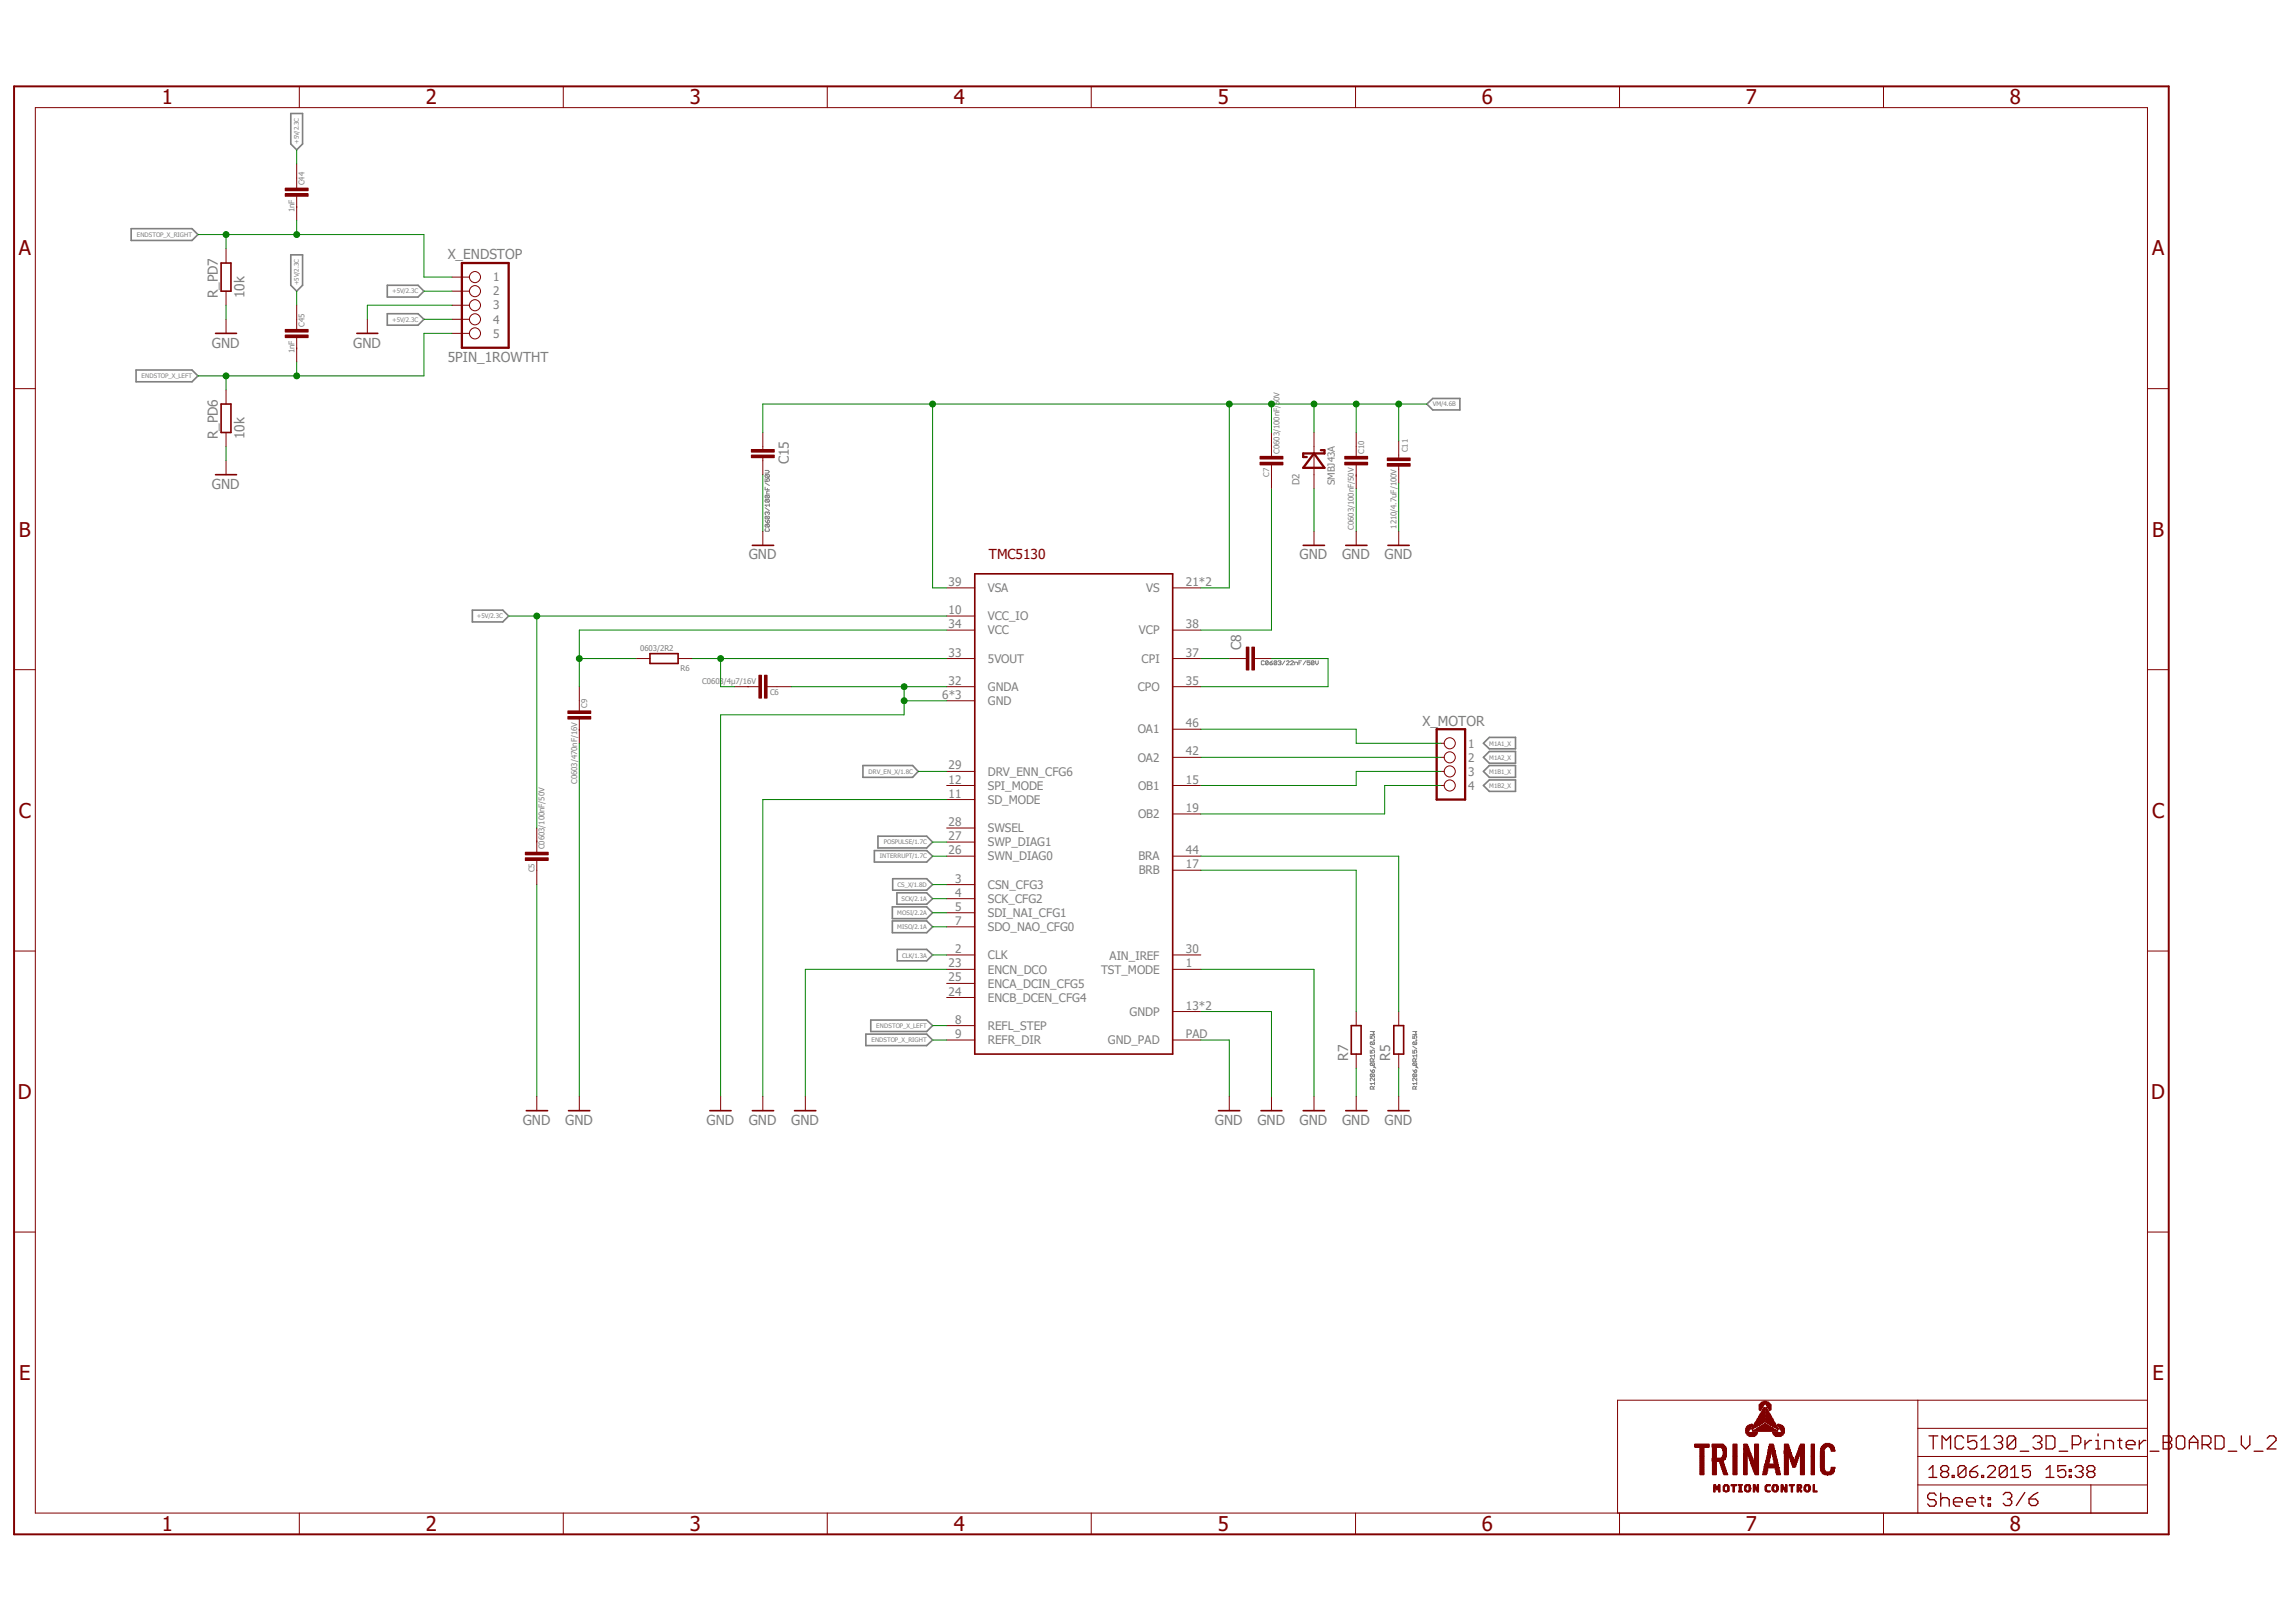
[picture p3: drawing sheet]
<svg xmlns="http://www.w3.org/2000/svg" width="297mm" height="210mm" viewBox="0 0 297 210" stroke-linecap="round" stroke-linejoin="round" font-family="sans-serif">
<defs><g id="words">
<g font-size="2.6" fill="#800000">
<text x="21" y="13.5">1</text>
<text x="55.1" y="13.5">2</text>
<text x="89.3" y="13.5">3</text>
<text x="123.4" y="13.5">4</text>
<text x="157.6" y="13.5">5</text>
<text x="191.8" y="13.5">6</text>
<text x="225.9" y="13.5">7</text>
<text x="260.1" y="13.5">8</text>
<text x="2.5" y="33">A</text>
<text x="278.5" y="33">A</text>
<text x="2.5" y="69.4">B</text>
<text x="278.5" y="69.4">B</text>
<text x="2.5" y="105.8">C</text>
<text x="278.5" y="105.8">C</text>
<text x="2.3" y="142.2">D</text>
<text x="278.4" y="142.2">D</text>
<text x="2.5" y="178.6">E</text>
<text x="278.5" y="178.6">E</text>
<text x="21" y="198.1">1</text>
<text x="55.1" y="198.1">2</text>
<text x="89.3" y="198.1">3</text>
<text x="123.4" y="198.1">4</text>
<text x="157.6" y="198.1">5</text>
<text x="191.8" y="198.1">6</text>
<text x="225.9" y="198.1">7</text>
<text x="260.1" y="198.1">8</text>
</g>
<g font-size="1.8" fill="#808080">
<text x="58" y="33.6">X_ENDSTOP</text>
<text x="28.2" y="38.6" transform="rotate(-90 28.2 38.6)">R_PD7</text>
<text x="31.6" y="38.6" transform="rotate(-90 31.6 38.6)">10k</text>
<text x="27.4" y="45">GND</text>
<text x="45.7" y="45">GND</text>
<text x="58" y="46.8">5PIN_1ROWTHT</text>
<text x="28.2" y="56.9" transform="rotate(-90 28.2 56.9)">R_PD6</text>
<text x="31.6" y="56.9" transform="rotate(-90 31.6 56.9)">10k</text>
<text x="27.4" y="63.2">GND</text>
<text x="102.1" y="60.1" transform="rotate(-90 102.1 60.1)">C15</text>
<text x="96.9" y="72.4">GND</text>
<text x="168.2" y="72.4">GND</text>
<text x="173.7" y="72.4">GND</text>
<text x="179.2" y="72.4">GND</text>
<text x="160.6" y="84.1" transform="rotate(-90 160.6 84.1)">C8</text>
<text x="184.1" y="93.9">X_MOTOR</text>
<text x="174.5" y="137.3" transform="rotate(-90 174.5 137.3)">R7</text>
<text x="179.9" y="137.3" transform="rotate(-90 179.9 137.3)">R5</text>
<text x="67.6" y="145.5">GND</text>
<text x="73.2" y="145.5">GND</text>
<text x="91.4" y="145.5">GND</text>
<text x="96.9" y="145.5">GND</text>
<text x="102.4" y="145.5">GND</text>
<text x="157.2" y="145.5">GND</text>
<text x="162.7" y="145.5">GND</text>
<text x="168.2" y="145.5">GND</text>
<text x="173.7" y="145.5">GND</text>
<text x="179.2" y="145.5">GND</text>
</g>
<text font-size="1.8" fill="#800000" x="128" y="72.4">TMC5130</text>
<g font-size="1.5" fill="#808080">
<text x="63.8" y="36.4">1</text>
<text x="63.8" y="38.2">2</text>
<text x="63.8" y="40">3</text>
<text x="63.8" y="41.9">4</text>
<text x="63.8" y="43.7">5</text>
<text x="122.8" y="75.8">39</text>
<text x="127.8" y="76.6">VSA</text>
<text x="148.3" y="76.6">VS</text>
<text x="153.5" y="75.8">21*2</text>
<text x="122.8" y="79.5">10</text>
<text x="122.8" y="81.3">34</text>
<text x="127.8" y="80.3">VCC_IO</text>
<text x="127.8" y="82.1">VCC</text>
<text x="147.4" y="82.1">VCP</text>
<text x="153.5" y="81.3">38</text>
<text x="122.8" y="88.6">32</text>
<text x="122.8" y="85">33</text>
<text x="127.8" y="89.4">GNDA</text>
<text x="127.8" y="85.8">5VOUT</text>
<text x="147.2" y="89.4">CPO</text>
<text x="147.7" y="85.8">CPI</text>
<text x="153.5" y="88.6">35</text>
<text x="153.5" y="85">37</text>
<text x="121.9" y="90.4">6*3</text>
<text x="127.8" y="91.2">GND</text>
<text x="147.2" y="94.9">OA1</text>
<text x="153.5" y="94.1">46</text>
<text x="122.8" y="101.4">12</text>
<text x="122.8" y="99.6">29</text>
<text x="127.8" y="100.4">DRV_ENN_CFG6</text>
<text x="147.2" y="98.6">OA2</text>
<text x="153.5" y="101.4">15</text>
<text x="153.5" y="97.7">42</text>
<text x="190" y="96.7">1</text>
<text x="190" y="98.6">2</text>
<text x="190" y="100.4">3</text>
<text x="122.8" y="103.2">11</text>
<text x="122.8" y="106.9">28</text>
<text x="127.8" y="104">SD_MODE</text>
<text x="127.8" y="102.2">SPI_MODE</text>
<text x="127.8" y="107.7">SWSEL</text>
<text x="147.3" y="102.2">OB1</text>
<text x="147.3" y="105.9">OB2</text>
<text x="153.5" y="105.1">19</text>
<text x="190" y="102.2">4</text>
<text x="122.8" y="110.5">26</text>
<text x="122.8" y="108.7">27</text>
<text x="127.8" y="111.3">SWN_DIAG0</text>
<text x="127.8" y="109.5">SWP_DIAG1</text>
<text x="147.3" y="111.3">BRA</text>
<text x="147.4" y="113.2">BRB</text>
<text x="153.5" y="112.4">17</text>
<text x="153.5" y="110.5">44</text>
<text x="123.6" y="114.2">3</text>
<text x="123.6" y="116">4</text>
<text x="123.6" y="117.9">5</text>
<text x="123.6" y="119.7">7</text>
<text x="127.8" y="115">CSN_CFG3</text>
<text x="127.8" y="116.8">SCK_CFG2</text>
<text x="127.8" y="118.7">SDI_NAI_CFG1</text>
<text x="122.8" y="125.2">23</text>
<text x="123.6" y="123.3">2</text>
<text x="127.8" y="124.1">CLK</text>
<text x="127.8" y="120.5">SDO_NAO_CFG0</text>
<text x="127.8" y="126">ENCN_DCO</text>
<text x="142.5" y="126">TST_MODE</text>
<text x="143.6" y="124.2">AIN_IREF</text>
<text x="153.5" y="125.2">1</text>
<text x="153.5" y="123.3">30</text>
<text x="122.8" y="128.8">24</text>
<text x="122.8" y="127">25</text>
<text x="127.8" y="129.6">ENCB_DCEN_CFG4</text>
<text x="127.8" y="127.8">ENCA_DCIN_CFG5</text>
<text x="146.2" y="131.4">GNDP</text>
<text x="153.5" y="130.6">13*2</text>
<text x="123.6" y="132.5">8</text>
<text x="123.6" y="134.3">9</text>
<text x="127.8" y="133.3">REFL_STEP</text>
<text x="127.8" y="135.1">REFR_DIR</text>
<text x="143.4" y="135.1">GND_PAD</text>
<text x="153.5" y="134.3">PAD</text>
</g>
<g font-size="1.3" fill="#808080">
<text x="168.2" y="62.8" transform="rotate(-90 168.2 62.8)">D2</text>
<text x="172.8" y="62.8" transform="rotate(-90 172.8 62.8)">SMBJ43A</text>
</g>
<g font-size="1" fill="#808080">
<text x="39.4" y="24" transform="rotate(-90 39.4 24)">C44</text>
<text x="38.1" y="27.4" transform="rotate(-90 38.1 27.4)">1nF</text>
<text x="38.1" y="45.7" transform="rotate(-90 38.1 45.7)">1nF</text>
<text x="39.4" y="42.2" transform="rotate(-90 39.4 42.2)">C45</text>
<text x="165.6" y="58.7" transform="rotate(-90 165.6 58.7)">C0603/100nF/50V</text>
<text x="176.5" y="58.7" transform="rotate(-90 176.5 58.7)">C10</text>
<text x="182.2" y="58.5" transform="rotate(-90 182.2 58.5)">C11</text>
<text x="164.3" y="61.7" transform="rotate(-90 164.3 61.7)">C7</text>
<text x="175.2" y="68.5" transform="rotate(-90 175.2 68.5)">C0603/100nF/50V</text>
<text x="180.7" y="68.4" transform="rotate(-90 180.7 68.4)">1210/4.7uF/100V</text>
<text x="82.8" y="84.3">0603/2R2</text>
<text x="88.1" y="86.8">R6</text>
<text x="90.9" y="88.6">C0603/4µ7/16V</text>
<text x="99.7" y="89.9">C6</text>
<text x="76" y="91.6" transform="rotate(-90 76 91.6)">C9</text>
<text x="74.7" y="101.4" transform="rotate(-90 74.7 101.4)">C0603/470nF/16V</text>
<text x="69.2" y="112.9" transform="rotate(-90 69.2 112.9)">C5</text>
<text x="70.5" y="109.9" transform="rotate(-90 70.5 109.9)">C0603/100nF/50V</text>
</g>
<g font-size=".8" fill="#808080">
<text x="38.7" y="18.6" transform="rotate(-90 38.7 18.6)">+5V/2.3C</text>
<text x="17.7" y="30.6">ENDSTOP_X_RIGHT</text>
<text x="38.7" y="36.9" transform="rotate(-90 38.7 36.9)">+5V/2.3C</text>
<text x="50.8" y="38">+5V/2.3C</text>
<text x="50.8" y="41.6">+5V/2.3C</text>
<text x="18.3" y="48.9">ENDSTOP_X_LEFT</text>
<text x="185.4" y="52.6">VM/4.6B</text>
<text x="61.7" y="80">+5V/2.3C</text>
<text x="112.4" y="100.1">DRV_EN_X/1.8C</text>
<text x="192.7" y="96.5">M1A1_X</text>
<text x="192.7" y="98.3">M1A2_X</text>
<text x="192.7" y="100.1">M1B1_X</text>
<text x="192.7" y="101.9">M1B2_X</text>
<text x="113.9" y="111.1">INTERRUPT/1.7C</text>
<text x="114.4" y="109.3">POSPULSE/1.7C</text>
<text x="116.1" y="118.4">MOSI/2.2A</text>
<text x="116.2" y="114.8">CS_X/1.8D</text>
<text x="116.7" y="116.6">SCK/2.1A</text>
<text x="116.1" y="120.2">MISO/2.1A</text>
<text x="116.8" y="123.9">CLK/1.3A</text>
<text x="112.8" y="134.9">ENDSTOP_X_RIGHT</text>
<text x="113.4" y="133.1">ENDSTOP_X_LEFT</text>
</g>
</g></defs>
<path d="M1.4 10.9l294.3 188.1M295.7 10.9l-294.3 188.1" fill="none" stroke="#fff" stroke-width=".13"/>
<g fill="none" stroke="#808080" stroke-width=".13">
<path d="M99 61.9v.4h.3l-.1-.2 .1-.2 .3 .1-.1 .3M99 63v.4h.6M99 67.3l.3 .4M99 65.7l.6 .4M99 62.5l.6 .3M99 60.9h.4l.2 .1-.2 .2h-.4M99.1 61.4l-.1 .3 .1 .1h.4M99.1 68.4l-.1 .1 .1 .2h.4h.1l-.1-.3M99.1 64.1l-.1 .1 .1 .2h.4M99.1 64.6l-.1 .1 .1 .3h.4M99.1 66.8l-.1 .1 .1 .2h.4M99.1 67.9h-.1l.1 .3h.4"/>
<path d="M99.1 61.4h.4l.1 .1-.1 .3M99.1 64.1h.4l.1 .1-.1 .2M99.1 64.6h.4l.1 .1-.1 .3M99.1 66.8h.4l.1 .1-.1 .2M99.1 67.9h.4h.1l-.1 .3M99.1 67.9l.4 .3M99.1 66.8l.4 .3M99.1 64.6l.4 .4M99.1 64.1l.4 .3M99.1 61.4l.4 .4M99.3 66.3h-.1h-.2l.1 .3M99.3 66.3h.1h.2l-.1 .3"/>
<path d="M99.3 67.4l.1-.1 .2 .1-.1 .3h-.2zM99.3 63.2v.2M99.3 66.3v.1M99.6 65.2v.3M99.6 65.4h-.6l.2 .1M99.6 63.5l-.4 .1v.3h.4M163.6 85.6l-.1-.1-.3 .1v.3l.1 .1 .3-.1M164.1 85.6l-.1-.1-.2 .1v.3M164.1 85.6v.3l-.1 .1-.2-.1M164.1 85.6l-.3 .3M164.3 85.8h.3l.1 .1-.3 .1zM164.7 85.5l-.4 .3"/>
<path d="M165.2 85.6l-.1-.1-.2 .1v.3M165.2 85.6v.3l-.1 .1-.2-.1M165.2 85.6l-.3 .3M165.4 85.6l.3-.1 .1 .1-.1 .2M165.6 85.8h.1M165.7 85.8l.1 .1-.1 .1-.3-.1M166.3 85.5l-.4 .5M166.5 85.6l.1-.1 .2 .1-.3 .4h.3M167 85.6l.1-.1 .3 .1-.4 .4h.4M167.6 86v-.3l.3 .1v.2M168.1 85.8h.2M168.4 85.5h-.3v.5"/>
<path d="M169 85.5l-.3 .5M169.5 85.5h-.3v.3l.2-.1 .1 .1v.2l-.3-.1M170.1 85.6l-.1-.1-.3 .1v.3M170.1 85.6v.3l-.1 .1-.3-.1M170.1 85.6l-.4 .3M170.3 85.5v.4l.1 .1 .2-.1v-.4M177.3 134v.4h.3l-.1-.2 .1-.2 .3 .1-.1 .3M177.3 135.9v.4h.3l-.1-.2 .1-.2h.2l.1 .1-.1 .3M177.3 138.4l.3 .4M177.3 135.4l.6 .3M177.3 133.5h.6l-.2 .1 .2 .3h-.6M177.4 134.8l-.1 .1 .1 .3h.4"/>
<path d="M177.4 137.5l-.1 .1 .1 .3h.4M177.4 139l-.1 .1 .1 .2h.4M177.4 134.8h.4l.1 .1-.1 .3M177.4 137.5h.4l.1 .1-.1 .3M177.4 139h.4l.1 .1-.1 .2M177.4 139l.4 .3M177.4 137.5l.4 .4M177.4 134.8l.4 .4M177.6 138.5l.2-.1 .1 .3-.3 .1zM177.7 137.3v-.2l-.1-.1-.3 .1v.2h.6M177.8 134.6l.1 .1zM177.8 138l.1 .1z"/>
<path d="M177.9 139.5v.4l-.4-.4-.2 .1 .1 .3M177.9 136.4v.4M177.9 138l.2 .2M177.9 137l-.2 .2M177.9 136.6h-.6l.2 .2M182.8 134v.4h.3l-.1-.2 .1-.2 .2 .1v.3M182.8 135.9v.4h.3l-.1-.2 .1-.2h.2v.1v.3M182.8 133.5h.5l-.1 .1 .1 .3h-.5M182.8 138.4l.3 .4M182.8 135.4l.5 .3M182.9 134.8h.4v.1v.3M182.9 139l-.1 .1 .1 .2h.4"/>
<path d="M182.9 139h.4v.1v.2M182.9 137.5l-.1 .1 .1 .3h.4M182.9 137.5h.4v.1v.3M182.9 134.8l-.1 .1 .1 .3h.4M182.9 139l.4 .3M182.9 137.5l.4 .4M182.9 134.8l.4 .4M183.1 138.5l.2-.1v.3l-.2 .1zM183.2 137.3l-.1-.3-.3 .1v.2h.5M183.3 138v.1zM183.3 134.6v.1zM183.3 139.5v.4l-.3-.4-.2 .1 .1 .3"/>
<path d="M183.3 136.6h-.5l.2 .2M183.3 136.4v.4M183.3 138l.2 .2M183.3 137l-.1 .2M177.7 140.9v-.2l-.1-.1-.3 .1v.2h.6M177.9 140.6l-.2 .2M177.9 140.2h-.6l.2 .2M177.9 140v.4M183.2 140.9v-.2l-.3-.1-.1 .3h.5M183.3 140.2h-.5l.2 .2M183.3 140.6l-.1 .2M183.3 140v.4"/>
</g>
<g fill="none" stroke="#808080" stroke-width=".21">
<path d="M37.6 14.7h1.6v3.9l-.8 .8-.8-.8zM17 29.6h7.8l.8 .8-.8 .7h-7.8zM37.6 33h1.6v3.9l-.8 .8-.8-.8zM50.1 36.9h4l.8 .8-.8 .7h-4zM17.6 47.9h7.2l.8 .7-.8 .8h-7.2zM50.1 40.6h4l.8 .7-.8 .8h-4zM184.7 52.3l.7-.7h3.5v1.4h-3.5zM61.1 79h4l.7 .7-.7 .8h-4zM111.7 99.1h6.4l.7 .7-.7 .8h-6.4zM192 99.8l.7-.7h3.4v1.5h-3.4zM192 96.2l.7-.8h3.4v1.5h-3.4zM192 98l.7-.8h3.4v1.6h-3.4z"/>
<path d="M113.2 110.1h6.7l.8 .7-.8 .7h-6.7zM113.6 108.2h6.3l.8 .8-.8 .7h-6.3zM115.5 117.3h4.4l.8 .8-.8 .8h-4.4zM115.5 119.2h4.4l.8 .7-.8 .8h-4.4zM115.5 113.7h4.4l.8 .8-.8 .7h-4.4zM116.1 115.5h3.8l.8 .8-.8 .7h-3.8zM192 101.6l.7-.7h3.4v1.5h-3.4zM112.1 133.8h7.8l.8 .8-.8 .7h-7.8zM112.7 132h7.2l.8 .7-.8 .8h-7.2zM116.1 122.9h3.8l.8 .7-.8 .7h-3.8z"/>
</g>
<g fill="none" stroke="#800000" stroke-width=".13">
<path d="M4.6 13.9h273.3v181.9h-273.3zM38.7 11.2v2.7M72.9 11.2v2.7M107.1 11.2v2.7M141.2 11.2v2.7M175.4 11.2v2.7M209.6 11.2v2.7M243.8 11.2v2.7M1.8 50.3h2.8M97.2 58.2h3v.3h-3zM97.2 58.9h3v.3h-3zM98.7 56v2.2"/>
<path d="M98.7 59.2v2.2M163.1 59.8h2.9v.4h-2.9zM163.1 59.1h2.9v.3h-2.9zM164.5 56v3.1M170.1 56v7.2M174 59.1h3v.3h-3zM174 59.8h3v.4h-3zM175.5 56v3.1M179.5 60h3v.3h-3zM179.5 59.3h3v.3h-3zM181 57.1v2.1M277.9 50.3h2.8"/>
<path d="M98.7 68.7v1.9M122.5 79.7h3.7M122.5 76.1h3.7M151.8 76.1h3.6M164.5 60.2v3M170.1 68.7v1.9M175.5 60.2v3M175.5 68.7v1.9M181 60.3v2.2M181 68.7v1.9M1.8 86.7h2.8M73.5 92h3v.3h-3z"/>
<path d="M73.5 92.7h3v.3h-3zM75 88.9v3M75 93v3.2M82.3 85.2h1.8M87.8 85.2h1.8M95.1 88.9h3.1M98.2 87.4h.4v2.9h-.4zM98.9 87.4h.4v2.9h-.4zM99.3 88.9h3.1M122.5 90.7h3.7M122.5 99.8h3.7M122.5 88.9h3.7"/>
<path d="M122.5 85.2h3.7M122.5 81.5h3.7M151.8 88.9h3.6M151.8 85.2h3.6M151.8 81.5h3.6M151.8 98h3.6M151.8 94.4h3.6M159.1 85.2h2.1M161.3 83.7h.3v3h-.3zM162 83.7h.3v3h-.3zM162.3 85.2h2.2M277.9 86.7h2.8"/>
<path d="M68 111h3v.3h-3zM68 110.3h3v.3h-3zM69.5 107.1v3.1M69.5 111.3v3.2M122.5 114.5h3.7M122.5 116.3h3.7M122.5 118.1h3.7M122.5 119.9h3.7M122.5 103.5h3.7M122.5 101.6h3.7M122.5 110.8h3.7M122.5 109h3.7"/>
<path d="M122.5 107.1h3.7M151.8 101.6h3.6M151.8 112.6h3.6M151.8 105.3h3.6M151.8 110.8h3.6M1.8 123.1h2.8M122.5 125.4h3.7M122.5 123.6h3.7M122.5 132.7h3.7M122.5 134.6h3.7M122.5 129.1h3.7M122.5 127.3h3.7"/>
<path d="M151.8 125.4h3.6M151.8 123.6h3.6M151.8 134.6h3.6M151.8 130.9h3.6M175.5 130.9v1.8M175.5 136.4v1.8M181 130.9v1.8M181 136.4v1.8M277.9 123.1h2.8M1.8 159.4h2.8M69.5 141.9v1.8M75 141.9v1.8"/>
<path d="M93.3 141.9v1.8M98.7 141.9v1.8M159.1 141.9v1.8M164.5 141.9v1.8M170.1 141.9v1.8M175.5 141.9v1.8M181 141.9v1.8M277.9 159.4h2.8M38.7 195.8v2.7M72.9 195.8v2.7M107.1 195.8v2.7M141.2 195.8v2.7"/>
<path d="M175.4 195.8v2.7M209.6 195.8v2.7M243.8 195.8v2.7M248.2 192.2h29.7M248.2 181.2v14.6M248.2 188.5h29.7M248.2 184.8h29.7M270.6 192.2v3.6M277.9 181.2h-68.6v14.6"/>
</g>
<g fill="none" stroke="#800000" stroke-width=".21">
<path d="M97.4 70.6h2.7M126.2 74.3h25.6v62.1h-25.6zM168.7 70.6h2.7M174.2 70.6h2.7M179.6 70.6h2.8M84.1 84.6h3.7v1.3h-3.7zM174.9 132.7h1.2v3.7h-1.2zM180.4 132.7h1.3v3.7h-1.3zM68.1 143.7h2.8M73.6 143.7h2.7M91.9 143.7h2.7M97.4 143.7h2.7"/>
<path d="M157.7 143.7h2.7M163.2 143.7h2.7M168.7 143.7h2.7M174.2 143.7h2.7M179.6 143.7h2.8"/>
</g>
<g fill="none" stroke="#800000" stroke-width=".34">
<path d="M97.2 58.3h3M97.2 59.1h3M163.1 60h2.9M163.1 59.2h2.9M174 60h3M174 59.2h3M179.5 59.4h3M179.5 60.2h3M73.5 92.2h3M73.5 92.9h3M98.4 87.4v2.9M99.1 87.4v2.9"/>
<path d="M161.5 83.7v3M162.2 83.7v3M68 111.2h3M68 110.4h3"/>
</g>
<path d="M170.1 58.7l1.3 1.8h-2.7zM170.9 58.3h.5v.4h-2.7v.4h.4" fill="none" stroke="#800000" stroke-width=".3"/>
<g fill="none" stroke="#800000" stroke-width=".17">
<path d="M249.6 185.8h1.2M249.6 190.2l.5-.5v1.5M249.6 191.2h1.1M250.2 185.8v1.7M250.6 193.5l-.3-.3h-.6l-.2 .3v.3l.2 .3h.6l.3 .3v.2l-.3 .3h-.6l-.2-.3M251.2 193.2v1.7M251.2 194.1l.2-.3h.6l.3 .3v.8M251.3 187.5v-1.7l.6 .6 .5-.6v1.7M251.4 190.4l-.2 .3v.2l.2 .3h.5l.3-.3v-.2l-.3-.3M251.4 190.4l-.2-.2v-.3l.2-.2h.5l.3 .2v.3l-.3 .2M251.4 190.4h.5M252.6 190.9h.3v.3h-.3z"/>
<path d="M252.8 194.4h1.2v-.3l-.3-.3h-.6l-.3 .3v.5l.3 .3h.6M254.1 186.1l-.2-.3h-.6l-.3 .3v1.1l.3 .3h.6l.2-.3M254.4 189.9v1l-.2 .3h-.5l-.3-.3M254.4 189.9l-.2-.2h-.5l-.3 .2v1M254.4 189.9l-1 1M254.5 194.4h1.2v-.3l-.3-.3h-.6l-.3 .3v.5l.3 .3h.6M254.9 190.4h.8l.2 .3v.2l-.2 .3h-.5l-.3-.3zM255.8 185.8h-1.1v.8l.6-.2h.2l.3 .2v.6l-.3 .3h-.5l-.3-.3M255.9 189.7l-.5 .2-.5 .5M256.2 193.8h.6M256.4 187.5h1.1M256.4 186.4l.5-.6v1.7"/>
<path d="M256.5 190.9h.2v.3h-.2zM256.5 193.5v1.1l.3 .3M257.2 189.9l.3-.2h.5l.2 .2v.3l-1 1h1M257.3 193.8h.3v.3h-.3zM257.3 194.6h.3v.3h-.3zM258.1 186.1l.3-.3h.5l.3 .3v.3l-.3 .2M258.6 186.6h.3M258.9 186.6l.3 .3v.3l-.3 .3h-.5l-.3-.3M259.2 193.4l.3-.3h.6l.2 .3v.3l-.2 .3M259.8 189.9v1l-.3 .3h-.5l-.3-.3M259.8 189.9l-.3-.2h-.5l-.3 .2v1M259.8 189.9l-1.1 1"/>
<path d="M259.8 194h.3M260.1 194l.2 .3v.2l-.2 .3h-.6l-.3-.3M260.2 191.2h1M260.2 190.2l.5-.5v1.5M260.9 186.1l-.3-.3h-.6l-.2 .3v1.1M260.9 186.1v1.1l-.3 .3h-.6l-.2-.3M260.9 186.1l-1.1 1.1M261.5 187.8h1.1M262 193.1l-1.1 1.7M262.6 194h.8l.3 .3v.2l-.3 .3h-.5l-.3-.3zM262.8 189.7h-1.1v.7l.6-.2h.2l.3 .2v.5l-.3 .3h-.5l-.3-.3M263.1 186.1l.3-.3h.5l.3 .3v.3l-.3 .2"/>
<path d="M263.7 186.6h.2M263.7 193.1l-.5 .3-.6 .6M263.9 186.6l.3 .3v.3l-.3 .3h-.5l-.3-.3M264.8 185.8h.8l.3 .3v1.1l-.3 .3h-.8zM264.8 191.2h1M264.8 190.2l.5-.5v1.5M266.5 187.8h1.1M267.3 189.7h-1v.7l.5-.2h.3l.2 .2v.5l-.2 .3h-.5l-.3-.3M267.8 190.9h.3v.3h-.3zM267.8 190.2h.3v.2h-.3zM268.2 186.9h.8l.3-.3v-.5l-.3-.3h-.8v1.7M268.6 189.9l.2-.2h.5l.3 .2v.3l-.3 .2"/>
<path d="M269.1 190.4h.2M269.3 190.4l.3 .3v.2l-.3 .3h-.5l-.2-.3M269.8 186.4v1.1M270.3 190.4l-.2 .3v.2l.2 .3h.5l.3-.3v-.2l-.3-.3M270.3 190.4l-.2-.2v-.3l.2-.2h.5l.3 .2v.3l-.3 .2M270.3 190.4h.5M270.7 186.4h-.3l-.6 .5M271.2 187.5h.6M271.2 186.4h.3v1.1M271.5 185.5v.3M272.4 187.5v-1.1h.8l.3 .2v.9M274.1 186.4h.5"/>
<path d="M274.3 186.1v1.1l.3 .3M275.2 186.9h1.1v-.3l-.3-.2h-.5l-.3 .2v.6l.3 .3h.5M276.9 186.4v1.1M277.7 186.4h-.3l-.5 .5M278.3 187.8h1.1M280 185.8h.8l.3 .3v.3l-.3 .2 .3 .3v.3l-.3 .3h-.8zM280 186.6h.8M281.9 185.8h.6l.2 .3v1.1l-.2 .3h-.6l-.3-.3v-1.1zM283.3 186.6h1.1M283.3 187.5v-1.1l.6-.6 .5 .6v1.1M285 186.9h.8l.3-.3v-.5l-.3-.3h-.8v1.7M285.6 186.9l.5 .6"/>
<path d="M286.7 185.8h.8l.3 .3v1.1l-.3 .3h-.8zM288.4 187.8h1.1M290.1 185.8v1.1l.5 .6 .6-.6v-1.1M291.7 187.8h1.2M293.4 186.1l.3-.3h.6l.3 .3v.3l-1.2 1.1h1.2"/>
</g>
<path d="M1.8 11.2h278.9v187.3h-278.9z" fill="none" stroke="#800000" stroke-width=".25"/>
<path d="M221.8 193h.2v.1h-.2z" fill-rule="evenodd" fill="#800000"/>
<path d="M221.8 193h.2v.1h-.2z" fill="none" stroke="#800000" stroke-width=".13"/>
<path d="M222.4 193h.2v.1h-.2z" fill-rule="evenodd" fill="#800000"/>
<path d="M222.4 193h.2v.1h-.2z" fill="none" stroke="#800000" stroke-width=".13"/>
<path d="M223.3 193h.2v.1h-.2z" fill-rule="evenodd" fill="#800000"/>
<path d="M223.3 193h.2v.1h-.2z" fill="none" stroke="#800000" stroke-width=".13"/>
<path d="M224.3 193h.2v.1h-.2z" fill-rule="evenodd" fill="#800000"/>
<path d="M224.3 193h.2v.1h-.2z" fill="none" stroke="#800000" stroke-width=".13"/>
<path d="M225 193h.5v.1h-.5z" fill-rule="evenodd" fill="#800000"/>
<path d="M225 193h.5v.1h-.5z" fill="none" stroke="#800000" stroke-width=".13"/>
<path d="M226 193h.4v.1h-.4z" fill-rule="evenodd" fill="#800000"/>
<path d="M226 193h.4v.1h-.4z" fill="none" stroke="#800000" stroke-width=".13"/>
<path d="M226.9 193h.2v.1h-.2z" fill-rule="evenodd" fill="#800000"/>
<path d="M226.9 193h.2v.1h-.2z" fill="none" stroke="#800000" stroke-width=".13"/>
<path d="M227.4 193h.2v.1h-.2z" fill-rule="evenodd" fill="#800000"/>
<path d="M227.4 193h.2v.1h-.2z" fill="none" stroke="#800000" stroke-width=".13"/>
<path d="M228.7 193h.3v.1h-.3z" fill-rule="evenodd" fill="#800000"/>
<path d="M228.7 193h.3v.1h-.3z" fill="none" stroke="#800000" stroke-width=".13"/>
<path d="M229.6 193h.3v.1h-.3z" fill-rule="evenodd" fill="#800000"/>
<path d="M229.6 193h.3v.1h-.3z" fill="none" stroke="#800000" stroke-width=".13"/>
<path d="M230.5 193h.2v.1h-.2z" fill-rule="evenodd" fill="#800000"/>
<path d="M230.5 193h.2v.1h-.2z" fill="none" stroke="#800000" stroke-width=".13"/>
<path d="M231 193h.3v.1h-.3z" fill-rule="evenodd" fill="#800000"/>
<path d="M231 193h.3v.1h-.3z" fill="none" stroke="#800000" stroke-width=".13"/>
<path d="M231.8 193h.2v.1h-.2z" fill-rule="evenodd" fill="#800000"/>
<path d="M231.8 193h.2v.1h-.2z" fill="none" stroke="#800000" stroke-width=".13"/>
<path d="M232.6 193h.1v.1h-.1z" fill-rule="evenodd" fill="#800000"/>
<path d="M232.6 193h.1v.1h-.1z" fill="none" stroke="#800000" stroke-width=".13"/>
<path d="M233 193h.2v.1h-.2z" fill-rule="evenodd" fill="#800000"/>
<path d="M233 193h.2v.1h-.2z" fill="none" stroke="#800000" stroke-width=".13"/>
<path d="M233.7 193h.4v.1h-.4z" fill-rule="evenodd" fill="#800000"/>
<path d="M233.7 193h.4v.1h-.4z" fill="none" stroke="#800000" stroke-width=".13"/>
<path d="M234.7 193h.5v.1h-.5z" fill-rule="evenodd" fill="#800000"/>
<path d="M234.7 193h.5v.1h-.5z" fill="none" stroke="#800000" stroke-width=".13"/>
<path d="M221.8 192.9h.2v.1h-.2z" fill-rule="evenodd" fill="#800000"/>
<path d="M221.8 192.9h.2v.1h-.2z" fill="none" stroke="#800000" stroke-width=".13"/>
<path d="M222.4 192.9h.2v.1h-.2z" fill-rule="evenodd" fill="#800000"/>
<path d="M222.4 192.9h.2v.1h-.2z" fill="none" stroke="#800000" stroke-width=".13"/>
<path d="M223.1 192.9h.6v.1h-.6z" fill-rule="evenodd" fill="#800000"/>
<path d="M223.1 192.9h.6v.1h-.6z" fill="none" stroke="#800000" stroke-width=".13"/>
<path d="M224.3 192.9h.2v.1h-.2z" fill-rule="evenodd" fill="#800000"/>
<path d="M224.3 192.9h.2v.1h-.2z" fill="none" stroke="#800000" stroke-width=".13"/>
<path d="M225 192.9h.4v.1h-.4z" fill-rule="evenodd" fill="#800000"/>
<path d="M225 192.9h.4v.1h-.4z" fill="none" stroke="#800000" stroke-width=".13"/>
<path d="M225.8 192.9h.6v.1h-.6z" fill-rule="evenodd" fill="#800000"/>
<path d="M225.8 192.9h.6v.1h-.6z" fill="none" stroke="#800000" stroke-width=".13"/>
<path d="M226.9 192.9h.2v.1h-.2z" fill-rule="evenodd" fill="#800000"/>
<path d="M226.9 192.9h.2v.1h-.2z" fill="none" stroke="#800000" stroke-width=".13"/>
<path d="M227.4 192.9h.2v.1h-.2z" fill-rule="evenodd" fill="#800000"/>
<path d="M227.4 192.9h.2v.1h-.2z" fill="none" stroke="#800000" stroke-width=".13"/>
<path d="M228.5 192.9h.6v.1h-.6z" fill-rule="evenodd" fill="#800000"/>
<path d="M228.5 192.9h.6v.1h-.6z" fill="none" stroke="#800000" stroke-width=".13"/>
<path d="M229.5 192.9h.5v.1h-.5z" fill-rule="evenodd" fill="#800000"/>
<path d="M229.5 192.9h.5v.1h-.5z" fill="none" stroke="#800000" stroke-width=".13"/>
<path d="M230.5 192.9h.2v.1h-.2z" fill-rule="evenodd" fill="#800000"/>
<path d="M230.5 192.9h.2v.1h-.2z" fill="none" stroke="#800000" stroke-width=".13"/>
<path d="M231 192.9h.3v.1h-.3z" fill-rule="evenodd" fill="#800000"/>
<path d="M231 192.9h.3v.1h-.3z" fill="none" stroke="#800000" stroke-width=".13"/>
<path d="M231.8 192.9h.2v.1h-.2z" fill-rule="evenodd" fill="#800000"/>
<path d="M231.8 192.9h.2v.1h-.2z" fill="none" stroke="#800000" stroke-width=".13"/>
<path d="M232.6 192.9h.1v.1h-.1z" fill-rule="evenodd" fill="#800000"/>
<path d="M232.6 192.9h.1v.1h-.1z" fill="none" stroke="#800000" stroke-width=".13"/>
<path d="M233 192.9h.2v.1h-.2z" fill-rule="evenodd" fill="#800000"/>
<path d="M233 192.9h.2v.1h-.2z" fill="none" stroke="#800000" stroke-width=".13"/>
<path d="M233.6 192.9h.5v.1h-.5z" fill-rule="evenodd" fill="#800000"/>
<path d="M233.6 192.9h.5v.1h-.5z" fill="none" stroke="#800000" stroke-width=".13"/>
<path d="M234.7 192.9h.5v.1h-.5z" fill-rule="evenodd" fill="#800000"/>
<path d="M234.7 192.9h.5v.1h-.5z" fill="none" stroke="#800000" stroke-width=".13"/>
<path d="M221.8 192.9h.2v.1h-.2z" fill-rule="evenodd" fill="#800000"/>
<path d="M221.8 192.9h.2v.1h-.2z" fill="none" stroke="#800000" stroke-width=".13"/>
<path d="M222.4 192.9h.2v.1h-.2z" fill-rule="evenodd" fill="#800000"/>
<path d="M222.4 192.9h.2v.1h-.2z" fill="none" stroke="#800000" stroke-width=".13"/>
<path d="M223 192.9h.3v.1h-.3z" fill-rule="evenodd" fill="#800000"/>
<path d="M223 192.9h.3v.1h-.3z" fill="none" stroke="#800000" stroke-width=".13"/>
<path d="M223.5 192.9h.3v.1h-.3z" fill-rule="evenodd" fill="#800000"/>
<path d="M223.5 192.9h.3v.1h-.3z" fill="none" stroke="#800000" stroke-width=".13"/>
<path d="M224.3 192.9h.2v.1h-.2z" fill-rule="evenodd" fill="#800000"/>
<path d="M224.3 192.9h.2v.1h-.2z" fill="none" stroke="#800000" stroke-width=".13"/>
<path d="M225.1 192.9h.2v.1h-.2z" fill-rule="evenodd" fill="#800000"/>
<path d="M225.1 192.9h.2v.1h-.2z" fill="none" stroke="#800000" stroke-width=".13"/>
<path d="M225.8 192.9h.2v.1h-.2z" fill-rule="evenodd" fill="#800000"/>
<path d="M225.8 192.9h.2v.1h-.2z" fill="none" stroke="#800000" stroke-width=".13"/>
<path d="M226.3 192.9h.2v.1h-.2z" fill-rule="evenodd" fill="#800000"/>
<path d="M226.3 192.9h.2v.1h-.2z" fill="none" stroke="#800000" stroke-width=".13"/>
<path d="M226.9 192.9h.2v.1h-.2z" fill-rule="evenodd" fill="#800000"/>
<path d="M226.9 192.9h.2v.1h-.2z" fill="none" stroke="#800000" stroke-width=".13"/>
<path d="M227.3 192.9h.3v.1h-.3z" fill-rule="evenodd" fill="#800000"/>
<path d="M227.3 192.9h.3v.1h-.3z" fill="none" stroke="#800000" stroke-width=".13"/>
<path d="M228.5 192.9h.2v.1h-.2z" fill-rule="evenodd" fill="#800000"/>
<path d="M228.5 192.9h.2v.1h-.2z" fill="none" stroke="#800000" stroke-width=".13"/>
<path d="M229.4 192.9h.2v.1h-.2z" fill-rule="evenodd" fill="#800000"/>
<path d="M229.4 192.9h.2v.1h-.2z" fill="none" stroke="#800000" stroke-width=".13"/>
<path d="M229.8 192.9h.3v.1h-.3z" fill-rule="evenodd" fill="#800000"/>
<path d="M229.8 192.9h.3v.1h-.3z" fill="none" stroke="#800000" stroke-width=".13"/>
<path d="M230.5 192.9h.2v.1h-.2z" fill-rule="evenodd" fill="#800000"/>
<path d="M230.5 192.9h.2v.1h-.2z" fill="none" stroke="#800000" stroke-width=".13"/>
<path d="M230.9 192.9h.4v.1h-.4z" fill-rule="evenodd" fill="#800000"/>
<path d="M230.9 192.9h.4v.1h-.4z" fill="none" stroke="#800000" stroke-width=".13"/>
<path d="M231.8 192.9h.2v.1h-.2z" fill-rule="evenodd" fill="#800000"/>
<path d="M231.8 192.9h.2v.1h-.2z" fill="none" stroke="#800000" stroke-width=".13"/>
<path d="M232.6 192.9h.1v.1h-.1z" fill-rule="evenodd" fill="#800000"/>
<path d="M232.6 192.9h.1v.1h-.1z" fill="none" stroke="#800000" stroke-width=".13"/>
<path d="M232.9 192.9h.3v.1h-.3z" fill-rule="evenodd" fill="#800000"/>
<path d="M232.9 192.9h.3v.1h-.3z" fill="none" stroke="#800000" stroke-width=".13"/>
<path d="M233.6 192.9h.1v.1h-.1z" fill-rule="evenodd" fill="#800000"/>
<path d="M233.6 192.9h.1v.1h-.1z" fill="none" stroke="#800000" stroke-width=".13"/>
<path d="M234 192.9h.2v.1h-.2z" fill-rule="evenodd" fill="#800000"/>
<path d="M234 192.9h.2v.1h-.2z" fill="none" stroke="#800000" stroke-width=".13"/>
<path d="M234.7 192.9h.1v.1h-.1z" fill-rule="evenodd" fill="#800000"/>
<path d="M234.7 192.9h.1v.1h-.1z" fill="none" stroke="#800000" stroke-width=".13"/>
<path d="M221.8 192.8h.2v.1h-.2z" fill-rule="evenodd" fill="#800000"/>
<path d="M221.8 192.8h.2v.1h-.2z" fill="none" stroke="#800000" stroke-width=".13"/>
<path d="M222.4 192.8h.2v.1h-.2z" fill-rule="evenodd" fill="#800000"/>
<path d="M222.4 192.8h.2v.1h-.2z" fill="none" stroke="#800000" stroke-width=".13"/>
<path d="M223 192.8h.2v.1h-.2z" fill-rule="evenodd" fill="#800000"/>
<path d="M223 192.8h.2v.1h-.2z" fill="none" stroke="#800000" stroke-width=".13"/>
<path d="M223.6 192.8h.2v.1h-.2z" fill-rule="evenodd" fill="#800000"/>
<path d="M223.6 192.8h.2v.1h-.2z" fill="none" stroke="#800000" stroke-width=".13"/>
<path d="M224.3 192.8h.2v.1h-.2z" fill-rule="evenodd" fill="#800000"/>
<path d="M224.3 192.8h.2v.1h-.2z" fill="none" stroke="#800000" stroke-width=".13"/>
<path d="M225.1 192.8h.2v.1h-.2z" fill-rule="evenodd" fill="#800000"/>
<path d="M225.1 192.8h.2v.1h-.2z" fill="none" stroke="#800000" stroke-width=".13"/>
<path d="M225.8 192.8h.2v.1h-.2z" fill-rule="evenodd" fill="#800000"/>
<path d="M225.8 192.8h.2v.1h-.2z" fill="none" stroke="#800000" stroke-width=".13"/>
<path d="M226.4 192.8h.1v.1h-.1z" fill-rule="evenodd" fill="#800000"/>
<path d="M226.4 192.8h.1v.1h-.1z" fill="none" stroke="#800000" stroke-width=".13"/>
<path d="M226.9 192.8h.2v.1h-.2z" fill-rule="evenodd" fill="#800000"/>
<path d="M226.9 192.8h.2v.1h-.2z" fill="none" stroke="#800000" stroke-width=".13"/>
<path d="M227.2 192.8h.4v.1h-.4z" fill-rule="evenodd" fill="#800000"/>
<path d="M227.2 192.8h.4v.1h-.4z" fill="none" stroke="#800000" stroke-width=".13"/>
<path d="M228.4 192.8h.3v.1h-.3z" fill-rule="evenodd" fill="#800000"/>
<path d="M228.4 192.8h.3v.1h-.3z" fill="none" stroke="#800000" stroke-width=".13"/>
<path d="M229.3 192.8h.3v.1h-.3z" fill-rule="evenodd" fill="#800000"/>
<path d="M229.3 192.8h.3v.1h-.3z" fill="none" stroke="#800000" stroke-width=".13"/>
<path d="M229.9 192.8h.2v.1h-.2z" fill-rule="evenodd" fill="#800000"/>
<path d="M229.9 192.8h.2v.1h-.2z" fill="none" stroke="#800000" stroke-width=".13"/>
<path d="M230.5 192.8h.2v.1h-.2z" fill-rule="evenodd" fill="#800000"/>
<path d="M230.5 192.8h.2v.1h-.2z" fill="none" stroke="#800000" stroke-width=".13"/>
<path d="M230.9 192.8h.4v.1h-.4z" fill-rule="evenodd" fill="#800000"/>
<path d="M230.9 192.8h.4v.1h-.4z" fill="none" stroke="#800000" stroke-width=".13"/>
<path d="M231.8 192.8h.2v.1h-.2z" fill-rule="evenodd" fill="#800000"/>
<path d="M231.8 192.8h.2v.1h-.2z" fill="none" stroke="#800000" stroke-width=".13"/>
<path d="M232.6 192.8h.1v.1h-.1z" fill-rule="evenodd" fill="#800000"/>
<path d="M232.6 192.8h.1v.1h-.1z" fill="none" stroke="#800000" stroke-width=".13"/>
<path d="M232.9 192.8h.2v.1h-.2z" fill-rule="evenodd" fill="#800000"/>
<path d="M232.9 192.8h.2v.1h-.2z" fill="none" stroke="#800000" stroke-width=".13"/>
<path d="M233.5 192.8h.2v.1h-.2z" fill-rule="evenodd" fill="#800000"/>
<path d="M233.5 192.8h.2v.1h-.2z" fill="none" stroke="#800000" stroke-width=".13"/>
<path d="M234.1 192.8h.1v.1h-.1z" fill-rule="evenodd" fill="#800000"/>
<path d="M234.1 192.8h.1v.1h-.1z" fill="none" stroke="#800000" stroke-width=".13"/>
<path d="M234.7 192.8h.1v.1h-.1z" fill-rule="evenodd" fill="#800000"/>
<path d="M234.7 192.8h.1v.1h-.1z" fill="none" stroke="#800000" stroke-width=".13"/>
<path d="M221.8 192.7h.2v.1h-.2z" fill-rule="evenodd" fill="#800000"/>
<path d="M221.8 192.7h.2v.1h-.2z" fill="none" stroke="#800000" stroke-width=".13"/>
<path d="M222.1 192.7h.3v.1h-.3z" fill-rule="evenodd" fill="#800000"/>
<path d="M222.1 192.7h.3v.1h-.3z" fill="none" stroke="#800000" stroke-width=".13"/>
<path d="M222.4 192.7h.2v.1h-.2z" fill-rule="evenodd" fill="#800000"/>
<path d="M222.4 192.7h.2v.1h-.2z" fill="none" stroke="#800000" stroke-width=".13"/>
<path d="M223 192.7h.2v.1h-.2z" fill-rule="evenodd" fill="#800000"/>
<path d="M223 192.7h.2v.1h-.2z" fill="none" stroke="#800000" stroke-width=".13"/>
<path d="M223.6 192.7h.2v.1h-.2z" fill-rule="evenodd" fill="#800000"/>
<path d="M223.6 192.7h.2v.1h-.2z" fill="none" stroke="#800000" stroke-width=".13"/>
<path d="M224.3 192.7h.2v.1h-.2z" fill-rule="evenodd" fill="#800000"/>
<path d="M224.3 192.7h.2v.1h-.2z" fill="none" stroke="#800000" stroke-width=".13"/>
<path d="M225.1 192.7h.2v.1h-.2z" fill-rule="evenodd" fill="#800000"/>
<path d="M225.1 192.7h.2v.1h-.2z" fill="none" stroke="#800000" stroke-width=".13"/>
<path d="M225.8 192.7h.1v.1h-.1z" fill-rule="evenodd" fill="#800000"/>
<path d="M225.8 192.7h.1v.1h-.1z" fill="none" stroke="#800000" stroke-width=".13"/>
<path d="M226.4 192.7h.1v.1h-.1z" fill-rule="evenodd" fill="#800000"/>
<path d="M226.4 192.7h.1v.1h-.1z" fill="none" stroke="#800000" stroke-width=".13"/>
<path d="M226.9 192.7h.2v.1h-.2z" fill-rule="evenodd" fill="#800000"/>
<path d="M226.9 192.7h.2v.1h-.2z" fill="none" stroke="#800000" stroke-width=".13"/>
<path d="M227.2 192.7h.4v.1h-.4z" fill-rule="evenodd" fill="#800000"/>
<path d="M227.2 192.7h.4v.1h-.4z" fill="none" stroke="#800000" stroke-width=".13"/>
<path d="M228.4 192.7h.2v.1h-.2z" fill-rule="evenodd" fill="#800000"/>
<path d="M228.4 192.7h.2v.1h-.2z" fill="none" stroke="#800000" stroke-width=".13"/>
<path d="M229.3 192.7h.3v.1h-.3z" fill-rule="evenodd" fill="#800000"/>
<path d="M229.3 192.7h.3v.1h-.3z" fill="none" stroke="#800000" stroke-width=".13"/>
<path d="M229.9 192.7h.3v.1h-.3z" fill-rule="evenodd" fill="#800000"/>
<path d="M229.9 192.7h.3v.1h-.3z" fill="none" stroke="#800000" stroke-width=".13"/>
<path d="M230.5 192.7h.2v.1h-.2z" fill-rule="evenodd" fill="#800000"/>
<path d="M230.5 192.7h.2v.1h-.2z" fill="none" stroke="#800000" stroke-width=".13"/>
<path d="M230.8 192.7h.5v.1h-.5z" fill-rule="evenodd" fill="#800000"/>
<path d="M230.8 192.7h.5v.1h-.5z" fill="none" stroke="#800000" stroke-width=".13"/>
<path d="M231.8 192.7h.2v.1h-.2z" fill-rule="evenodd" fill="#800000"/>
<path d="M231.8 192.7h.2v.1h-.2z" fill="none" stroke="#800000" stroke-width=".13"/>
<path d="M232.6 192.7h.1v.1h-.1z" fill-rule="evenodd" fill="#800000"/>
<path d="M232.6 192.7h.1v.1h-.1z" fill="none" stroke="#800000" stroke-width=".13"/>
<path d="M232.8 192.7h.2v.1h-.2z" fill-rule="evenodd" fill="#800000"/>
<path d="M232.8 192.7h.2v.1h-.2z" fill="none" stroke="#800000" stroke-width=".13"/>
<path d="M233.5 192.7h.2v.1h-.2z" fill-rule="evenodd" fill="#800000"/>
<path d="M233.5 192.7h.2v.1h-.2z" fill="none" stroke="#800000" stroke-width=".13"/>
<path d="M234.1 192.7h.2v.1h-.2z" fill-rule="evenodd" fill="#800000"/>
<path d="M234.1 192.7h.2v.1h-.2z" fill="none" stroke="#800000" stroke-width=".13"/>
<path d="M234.7 192.7h.1v.1h-.1z" fill-rule="evenodd" fill="#800000"/>
<path d="M234.7 192.7h.1v.1h-.1z" fill="none" stroke="#800000" stroke-width=".13"/>
<path d="M221.8 192.6h.2v.1h-.2z" fill-rule="evenodd" fill="#800000"/>
<path d="M221.8 192.6h.2v.1h-.2z" fill="none" stroke="#800000" stroke-width=".13"/>
<path d="M222 192.6h.4v.1h-.4z" fill-rule="evenodd" fill="#800000"/>
<path d="M222 192.6h.4v.1h-.4z" fill="none" stroke="#800000" stroke-width=".13"/>
<path d="M222.4 192.6h.2v.1h-.2z" fill-rule="evenodd" fill="#800000"/>
<path d="M222.4 192.6h.2v.1h-.2z" fill="none" stroke="#800000" stroke-width=".13"/>
<path d="M223 192.6h.2v.1h-.2z" fill-rule="evenodd" fill="#800000"/>
<path d="M223 192.6h.2v.1h-.2z" fill="none" stroke="#800000" stroke-width=".13"/>
<path d="M223.6 192.6h.2v.1h-.2z" fill-rule="evenodd" fill="#800000"/>
<path d="M223.6 192.6h.2v.1h-.2z" fill="none" stroke="#800000" stroke-width=".13"/>
<path d="M224.3 192.6h.2v.1h-.2z" fill-rule="evenodd" fill="#800000"/>
<path d="M224.3 192.6h.2v.1h-.2z" fill="none" stroke="#800000" stroke-width=".13"/>
<path d="M225.1 192.6h.2v.1h-.2z" fill-rule="evenodd" fill="#800000"/>
<path d="M225.1 192.6h.2v.1h-.2z" fill="none" stroke="#800000" stroke-width=".13"/>
<path d="M225.8 192.6h.1v.1h-.1z" fill-rule="evenodd" fill="#800000"/>
<path d="M225.8 192.6h.1v.1h-.1z" fill="none" stroke="#800000" stroke-width=".13"/>
<path d="M226.4 192.6h.2v.1h-.2z" fill-rule="evenodd" fill="#800000"/>
<path d="M226.4 192.6h.2v.1h-.2z" fill="none" stroke="#800000" stroke-width=".13"/>
<path d="M226.9 192.6h.2v.1h-.2z" fill-rule="evenodd" fill="#800000"/>
<path d="M226.9 192.6h.2v.1h-.2z" fill="none" stroke="#800000" stroke-width=".13"/>
<path d="M227.2 192.6h.4v.1h-.4z" fill-rule="evenodd" fill="#800000"/>
<path d="M227.2 192.6h.4v.1h-.4z" fill="none" stroke="#800000" stroke-width=".13"/>
<path d="M228.4 192.6h.2v.1h-.2z" fill-rule="evenodd" fill="#800000"/>
<path d="M228.4 192.6h.2v.1h-.2z" fill="none" stroke="#800000" stroke-width=".13"/>
<path d="M229.3 192.6h.2v.1h-.2z" fill-rule="evenodd" fill="#800000"/>
<path d="M229.3 192.6h.2v.1h-.2z" fill="none" stroke="#800000" stroke-width=".13"/>
<path d="M229.9 192.6h.3v.1h-.3z" fill-rule="evenodd" fill="#800000"/>
<path d="M229.9 192.6h.3v.1h-.3z" fill="none" stroke="#800000" stroke-width=".13"/>
<path d="M230.5 192.6h.2v.1h-.2z" fill-rule="evenodd" fill="#800000"/>
<path d="M230.5 192.6h.2v.1h-.2z" fill="none" stroke="#800000" stroke-width=".13"/>
<path d="M230.8 192.6h.5v.1h-.5z" fill-rule="evenodd" fill="#800000"/>
<path d="M230.8 192.6h.5v.1h-.5z" fill="none" stroke="#800000" stroke-width=".13"/>
<path d="M231.8 192.6h.2v.1h-.2z" fill-rule="evenodd" fill="#800000"/>
<path d="M231.8 192.6h.2v.1h-.2z" fill="none" stroke="#800000" stroke-width=".13"/>
<path d="M232.6 192.6h.4v.1h-.4z" fill-rule="evenodd" fill="#800000"/>
<path d="M232.6 192.6h.4v.1h-.4z" fill="none" stroke="#800000" stroke-width=".13"/>
<path d="M233.5 192.6h.1v.1h-.1z" fill-rule="evenodd" fill="#800000"/>
<path d="M233.5 192.6h.1v.1h-.1z" fill="none" stroke="#800000" stroke-width=".13"/>
<path d="M234.1 192.6h.2v.1h-.2z" fill-rule="evenodd" fill="#800000"/>
<path d="M234.1 192.6h.2v.1h-.2z" fill="none" stroke="#800000" stroke-width=".13"/>
<path d="M234.7 192.6h.1v.1h-.1z" fill-rule="evenodd" fill="#800000"/>
<path d="M234.7 192.6h.1v.1h-.1z" fill="none" stroke="#800000" stroke-width=".13"/>
<path d="M221.8 192.5h.2v.1h-.2z" fill-rule="evenodd" fill="#800000"/>
<path d="M221.8 192.5h.2v.1h-.2z" fill="none" stroke="#800000" stroke-width=".13"/>
<path d="M222 192.5h.6v.1h-.6z" fill-rule="evenodd" fill="#800000"/>
<path d="M222 192.5h.6v.1h-.6z" fill="none" stroke="#800000" stroke-width=".13"/>
<path d="M223 192.5h.2v.1h-.2z" fill-rule="evenodd" fill="#800000"/>
<path d="M223 192.5h.2v.1h-.2z" fill="none" stroke="#800000" stroke-width=".13"/>
<path d="M223.6 192.5h.2v.1h-.2z" fill-rule="evenodd" fill="#800000"/>
<path d="M223.6 192.5h.2v.1h-.2z" fill="none" stroke="#800000" stroke-width=".13"/>
<path d="M224.3 192.5h.2v.1h-.2z" fill-rule="evenodd" fill="#800000"/>
<path d="M224.3 192.5h.2v.1h-.2z" fill="none" stroke="#800000" stroke-width=".13"/>
<path d="M225.1 192.5h.2v.1h-.2z" fill-rule="evenodd" fill="#800000"/>
<path d="M225.1 192.5h.2v.1h-.2z" fill="none" stroke="#800000" stroke-width=".13"/>
<path d="M225.8 192.5h.1v.1h-.1z" fill-rule="evenodd" fill="#800000"/>
<path d="M225.8 192.5h.1v.1h-.1z" fill="none" stroke="#800000" stroke-width=".13"/>
<path d="M226.4 192.5h.2v.1h-.2z" fill-rule="evenodd" fill="#800000"/>
<path d="M226.4 192.5h.2v.1h-.2z" fill="none" stroke="#800000" stroke-width=".13"/>
<path d="M226.9 192.5h.2v.1h-.2z" fill-rule="evenodd" fill="#800000"/>
<path d="M226.9 192.5h.2v.1h-.2z" fill="none" stroke="#800000" stroke-width=".13"/>
<path d="M227.2 192.5h.1v.1h-.1z" fill-rule="evenodd" fill="#800000"/>
<path d="M227.2 192.5h.1v.1h-.1z" fill="none" stroke="#800000" stroke-width=".13"/>
<path d="M227.4 192.5h.2v.1h-.2z" fill-rule="evenodd" fill="#800000"/>
<path d="M227.4 192.5h.2v.1h-.2z" fill="none" stroke="#800000" stroke-width=".13"/>
<path d="M228.4 192.5h.2v.1h-.2z" fill-rule="evenodd" fill="#800000"/>
<path d="M228.4 192.5h.2v.1h-.2z" fill="none" stroke="#800000" stroke-width=".13"/>
<path d="M229.3 192.5h.2v.1h-.2z" fill-rule="evenodd" fill="#800000"/>
<path d="M229.3 192.5h.2v.1h-.2z" fill="none" stroke="#800000" stroke-width=".13"/>
<path d="M230 192.5h.2v.1h-.2z" fill-rule="evenodd" fill="#800000"/>
<path d="M230 192.5h.2v.1h-.2z" fill="none" stroke="#800000" stroke-width=".13"/>
<path d="M230.5 192.5h.2v.1h-.2z" fill-rule="evenodd" fill="#800000"/>
<path d="M230.5 192.5h.2v.1h-.2z" fill="none" stroke="#800000" stroke-width=".13"/>
<path d="M230.8 192.5h.1v.1h-.1z" fill-rule="evenodd" fill="#800000"/>
<path d="M230.8 192.5h.1v.1h-.1z" fill="none" stroke="#800000" stroke-width=".13"/>
<path d="M231.1 192.5h.2v.1h-.2z" fill-rule="evenodd" fill="#800000"/>
<path d="M231.1 192.5h.2v.1h-.2z" fill="none" stroke="#800000" stroke-width=".13"/>
<path d="M231.8 192.5h.2v.1h-.2z" fill-rule="evenodd" fill="#800000"/>
<path d="M231.8 192.5h.2v.1h-.2z" fill="none" stroke="#800000" stroke-width=".13"/>
<path d="M232.6 192.5h.5v.1h-.5z" fill-rule="evenodd" fill="#800000"/>
<path d="M232.6 192.5h.5v.1h-.5z" fill="none" stroke="#800000" stroke-width=".13"/>
<path d="M233.5 192.5h.1v.1h-.1z" fill-rule="evenodd" fill="#800000"/>
<path d="M233.5 192.5h.1v.1h-.1z" fill="none" stroke="#800000" stroke-width=".13"/>
<path d="M234.1 192.5h.2v.1h-.2z" fill-rule="evenodd" fill="#800000"/>
<path d="M234.1 192.5h.2v.1h-.2z" fill="none" stroke="#800000" stroke-width=".13"/>
<path d="M234.7 192.5h.1v.1h-.1z" fill-rule="evenodd" fill="#800000"/>
<path d="M234.7 192.5h.1v.1h-.1z" fill="none" stroke="#800000" stroke-width=".13"/>
<path d="M221.8 192.4h.4v.1h-.4z" fill-rule="evenodd" fill="#800000"/>
<path d="M221.8 192.4h.4v.1h-.4z" fill="none" stroke="#800000" stroke-width=".13"/>
<path d="M222.2 192.4h.4v.1h-.4z" fill-rule="evenodd" fill="#800000"/>
<path d="M222.2 192.4h.4v.1h-.4z" fill="none" stroke="#800000" stroke-width=".13"/>
<path d="M223 192.4h.2v.1h-.2z" fill-rule="evenodd" fill="#800000"/>
<path d="M223 192.4h.2v.1h-.2z" fill="none" stroke="#800000" stroke-width=".13"/>
<path d="M223.6 192.4h.2v.1h-.2z" fill-rule="evenodd" fill="#800000"/>
<path d="M223.6 192.4h.2v.1h-.2z" fill="none" stroke="#800000" stroke-width=".13"/>
<path d="M224.3 192.4h.2v.1h-.2z" fill-rule="evenodd" fill="#800000"/>
<path d="M224.3 192.4h.2v.1h-.2z" fill="none" stroke="#800000" stroke-width=".13"/>
<path d="M225.1 192.4h.2v.1h-.2z" fill-rule="evenodd" fill="#800000"/>
<path d="M225.1 192.4h.2v.1h-.2z" fill="none" stroke="#800000" stroke-width=".13"/>
<path d="M225.8 192.4h.1v.1h-.1z" fill-rule="evenodd" fill="#800000"/>
<path d="M225.8 192.4h.1v.1h-.1z" fill="none" stroke="#800000" stroke-width=".13"/>
<path d="M226.4 192.4h.1v.1h-.1z" fill-rule="evenodd" fill="#800000"/>
<path d="M226.4 192.4h.1v.1h-.1z" fill="none" stroke="#800000" stroke-width=".13"/>
<path d="M226.9 192.4h.4v.1h-.4z" fill-rule="evenodd" fill="#800000"/>
<path d="M226.9 192.4h.4v.1h-.4z" fill="none" stroke="#800000" stroke-width=".13"/>
<path d="M227.4 192.4h.2v.1h-.2z" fill-rule="evenodd" fill="#800000"/>
<path d="M227.4 192.4h.2v.1h-.2z" fill="none" stroke="#800000" stroke-width=".13"/>
<path d="M228.4 192.4h.2v.1h-.2z" fill-rule="evenodd" fill="#800000"/>
<path d="M228.4 192.4h.2v.1h-.2z" fill="none" stroke="#800000" stroke-width=".13"/>
<path d="M229.3 192.4h.3v.1h-.3z" fill-rule="evenodd" fill="#800000"/>
<path d="M229.3 192.4h.3v.1h-.3z" fill="none" stroke="#800000" stroke-width=".13"/>
<path d="M229.9 192.4h.3v.1h-.3z" fill-rule="evenodd" fill="#800000"/>
<path d="M229.9 192.4h.3v.1h-.3z" fill="none" stroke="#800000" stroke-width=".13"/>
<path d="M230.5 192.4h.4v.1h-.4z" fill-rule="evenodd" fill="#800000"/>
<path d="M230.5 192.4h.4v.1h-.4z" fill="none" stroke="#800000" stroke-width=".13"/>
<path d="M231.1 192.4h.2v.1h-.2z" fill-rule="evenodd" fill="#800000"/>
<path d="M231.1 192.4h.2v.1h-.2z" fill="none" stroke="#800000" stroke-width=".13"/>
<path d="M231.8 192.4h.2v.1h-.2z" fill-rule="evenodd" fill="#800000"/>
<path d="M231.8 192.4h.2v.1h-.2z" fill="none" stroke="#800000" stroke-width=".13"/>
<path d="M232.6 192.4h.1v.1h-.1z" fill-rule="evenodd" fill="#800000"/>
<path d="M232.6 192.4h.1v.1h-.1z" fill="none" stroke="#800000" stroke-width=".13"/>
<path d="M232.9 192.4h.3v.1h-.3z" fill-rule="evenodd" fill="#800000"/>
<path d="M232.9 192.4h.3v.1h-.3z" fill="none" stroke="#800000" stroke-width=".13"/>
<path d="M233.5 192.4h.1v.1h-.1z" fill-rule="evenodd" fill="#800000"/>
<path d="M233.5 192.4h.1v.1h-.1z" fill="none" stroke="#800000" stroke-width=".13"/>
<path d="M234.1 192.4h.2v.1h-.2z" fill-rule="evenodd" fill="#800000"/>
<path d="M234.1 192.4h.2v.1h-.2z" fill="none" stroke="#800000" stroke-width=".13"/>
<path d="M234.7 192.4h.1v.1h-.1z" fill-rule="evenodd" fill="#800000"/>
<path d="M234.7 192.4h.1v.1h-.1z" fill="none" stroke="#800000" stroke-width=".13"/>
<path d="M221.8 192.4h.3h-.3z" fill-rule="evenodd" fill="#800000"/>
<path d="M221.8 192.4h.3h-.3z" fill="none" stroke="#800000" stroke-width=".13"/>
<path d="M222.2 192.4h.4h-.4z" fill-rule="evenodd" fill="#800000"/>
<path d="M222.2 192.4h.4h-.4z" fill="none" stroke="#800000" stroke-width=".13"/>
<path d="M223 192.4h.2h-.2z" fill-rule="evenodd" fill="#800000"/>
<path d="M223 192.4h.2h-.2z" fill="none" stroke="#800000" stroke-width=".13"/>
<path d="M223.6 192.4h.2h-.2z" fill-rule="evenodd" fill="#800000"/>
<path d="M223.6 192.4h.2h-.2z" fill="none" stroke="#800000" stroke-width=".13"/>
<path d="M224.3 192.4h.2h-.2z" fill-rule="evenodd" fill="#800000"/>
<path d="M224.3 192.4h.2h-.2z" fill="none" stroke="#800000" stroke-width=".13"/>
<path d="M225.1 192.4h.2h-.2z" fill-rule="evenodd" fill="#800000"/>
<path d="M225.1 192.4h.2h-.2z" fill="none" stroke="#800000" stroke-width=".13"/>
<path d="M225.8 192.4h.2h-.2z" fill-rule="evenodd" fill="#800000"/>
<path d="M225.8 192.4h.2h-.2z" fill="none" stroke="#800000" stroke-width=".13"/>
<path d="M226.4 192.4h.1h-.1z" fill-rule="evenodd" fill="#800000"/>
<path d="M226.4 192.4h.1h-.1z" fill="none" stroke="#800000" stroke-width=".13"/>
<path d="M226.9 192.4h.3h-.3z" fill-rule="evenodd" fill="#800000"/>
<path d="M226.9 192.4h.3h-.3z" fill="none" stroke="#800000" stroke-width=".13"/>
<path d="M227.4 192.4h.2h-.2z" fill-rule="evenodd" fill="#800000"/>
<path d="M227.4 192.4h.2h-.2z" fill="none" stroke="#800000" stroke-width=".13"/>
<path d="M228.4 192.4h.2h-.2z" fill-rule="evenodd" fill="#800000"/>
<path d="M228.4 192.4h.2h-.2z" fill="none" stroke="#800000" stroke-width=".13"/>
<path d="M229.3 192.4h.3h-.3z" fill-rule="evenodd" fill="#800000"/>
<path d="M229.3 192.4h.3h-.3z" fill="none" stroke="#800000" stroke-width=".13"/>
<path d="M229.9 192.4h.3h-.3z" fill-rule="evenodd" fill="#800000"/>
<path d="M229.9 192.4h.3h-.3z" fill="none" stroke="#800000" stroke-width=".13"/>
<path d="M230.5 192.4h.3h-.3z" fill-rule="evenodd" fill="#800000"/>
<path d="M230.5 192.4h.3h-.3z" fill="none" stroke="#800000" stroke-width=".13"/>
<path d="M231.1 192.4h.2h-.2z" fill-rule="evenodd" fill="#800000"/>
<path d="M231.1 192.4h.2h-.2z" fill="none" stroke="#800000" stroke-width=".13"/>
<path d="M231.8 192.4h.2h-.2z" fill-rule="evenodd" fill="#800000"/>
<path d="M231.8 192.4h.2h-.2z" fill="none" stroke="#800000" stroke-width=".13"/>
<path d="M232.6 192.4h.1h-.1z" fill-rule="evenodd" fill="#800000"/>
<path d="M232.6 192.4h.1h-.1z" fill="none" stroke="#800000" stroke-width=".13"/>
<path d="M233 192.4h.2h-.2z" fill-rule="evenodd" fill="#800000"/>
<path d="M233 192.4h.2h-.2z" fill="none" stroke="#800000" stroke-width=".13"/>
<path d="M233.5 192.4h.2h-.2z" fill-rule="evenodd" fill="#800000"/>
<path d="M233.5 192.4h.2h-.2z" fill="none" stroke="#800000" stroke-width=".13"/>
<path d="M234.1 192.4h.2h-.2z" fill-rule="evenodd" fill="#800000"/>
<path d="M234.1 192.4h.2h-.2z" fill="none" stroke="#800000" stroke-width=".13"/>
<path d="M234.7 192.4h.1h-.1z" fill-rule="evenodd" fill="#800000"/>
<path d="M234.7 192.4h.1h-.1z" fill="none" stroke="#800000" stroke-width=".13"/>
<path d="M221.8 192.3h.3v.1h-.3z" fill-rule="evenodd" fill="#800000"/>
<path d="M221.8 192.3h.3v.1h-.3z" fill="none" stroke="#800000" stroke-width=".13"/>
<path d="M222.3 192.3h.3v.1h-.3z" fill-rule="evenodd" fill="#800000"/>
<path d="M222.3 192.3h.3v.1h-.3z" fill="none" stroke="#800000" stroke-width=".13"/>
<path d="M223 192.3h.3v.1h-.3z" fill-rule="evenodd" fill="#800000"/>
<path d="M223 192.3h.3v.1h-.3z" fill="none" stroke="#800000" stroke-width=".13"/>
<path d="M223.5 192.3h.3v.1h-.3z" fill-rule="evenodd" fill="#800000"/>
<path d="M223.5 192.3h.3v.1h-.3z" fill="none" stroke="#800000" stroke-width=".13"/>
<path d="M224.3 192.3h.2v.1h-.2z" fill-rule="evenodd" fill="#800000"/>
<path d="M224.3 192.3h.2v.1h-.2z" fill="none" stroke="#800000" stroke-width=".13"/>
<path d="M225.1 192.3h.2v.1h-.2z" fill-rule="evenodd" fill="#800000"/>
<path d="M225.1 192.3h.2v.1h-.2z" fill="none" stroke="#800000" stroke-width=".13"/>
<path d="M225.8 192.3h.2v.1h-.2z" fill-rule="evenodd" fill="#800000"/>
<path d="M225.8 192.3h.2v.1h-.2z" fill="none" stroke="#800000" stroke-width=".13"/>
<path d="M226.4 192.3h.1v.1h-.1z" fill-rule="evenodd" fill="#800000"/>
<path d="M226.4 192.3h.1v.1h-.1z" fill="none" stroke="#800000" stroke-width=".13"/>
<path d="M226.9 192.3h.3v.1h-.3z" fill-rule="evenodd" fill="#800000"/>
<path d="M226.9 192.3h.3v.1h-.3z" fill="none" stroke="#800000" stroke-width=".13"/>
<path d="M227.4 192.3h.2v.1h-.2z" fill-rule="evenodd" fill="#800000"/>
<path d="M227.4 192.3h.2v.1h-.2z" fill="none" stroke="#800000" stroke-width=".13"/>
<path d="M228.4 192.3h.3v.1h-.3z" fill-rule="evenodd" fill="#800000"/>
<path d="M228.4 192.3h.3v.1h-.3z" fill="none" stroke="#800000" stroke-width=".13"/>
<path d="M229.4 192.3h.2v.1h-.2z" fill-rule="evenodd" fill="#800000"/>
<path d="M229.4 192.3h.2v.1h-.2z" fill="none" stroke="#800000" stroke-width=".13"/>
<path d="M229.9 192.3h.2v.1h-.2z" fill-rule="evenodd" fill="#800000"/>
<path d="M229.9 192.3h.2v.1h-.2z" fill="none" stroke="#800000" stroke-width=".13"/>
<path d="M230.5 192.3h.3v.1h-.3z" fill-rule="evenodd" fill="#800000"/>
<path d="M230.5 192.3h.3v.1h-.3z" fill="none" stroke="#800000" stroke-width=".13"/>
<path d="M231.1 192.3h.2v.1h-.2z" fill-rule="evenodd" fill="#800000"/>
<path d="M231.1 192.3h.2v.1h-.2z" fill="none" stroke="#800000" stroke-width=".13"/>
<path d="M231.8 192.3h.2v.1h-.2z" fill-rule="evenodd" fill="#800000"/>
<path d="M231.8 192.3h.2v.1h-.2z" fill="none" stroke="#800000" stroke-width=".13"/>
<path d="M232.6 192.3h.1v.1h-.1z" fill-rule="evenodd" fill="#800000"/>
<path d="M232.6 192.3h.1v.1h-.1z" fill="none" stroke="#800000" stroke-width=".13"/>
<path d="M233 192.3h.2v.1h-.2z" fill-rule="evenodd" fill="#800000"/>
<path d="M233 192.3h.2v.1h-.2z" fill="none" stroke="#800000" stroke-width=".13"/>
<path d="M233.6 192.3h.1v.1h-.1z" fill-rule="evenodd" fill="#800000"/>
<path d="M233.6 192.3h.1v.1h-.1z" fill="none" stroke="#800000" stroke-width=".13"/>
<path d="M234.1 192.3h.1v.1h-.1z" fill-rule="evenodd" fill="#800000"/>
<path d="M234.1 192.3h.1v.1h-.1z" fill="none" stroke="#800000" stroke-width=".13"/>
<path d="M234.7 192.3h.1v.1h-.1z" fill-rule="evenodd" fill="#800000"/>
<path d="M234.7 192.3h.1v.1h-.1z" fill="none" stroke="#800000" stroke-width=".13"/>
<path d="M221.8 192.2h.2v.1h-.2z" fill-rule="evenodd" fill="#800000"/>
<path d="M221.8 192.2h.2v.1h-.2z" fill="none" stroke="#800000" stroke-width=".13"/>
<path d="M222.3 192.2h.3v.1h-.3z" fill-rule="evenodd" fill="#800000"/>
<path d="M222.3 192.2h.3v.1h-.3z" fill="none" stroke="#800000" stroke-width=".13"/>
<path d="M223.1 192.2h.3v.1h-.3z" fill-rule="evenodd" fill="#800000"/>
<path d="M223.1 192.2h.3v.1h-.3z" fill="none" stroke="#800000" stroke-width=".13"/>
<path d="M223.4 192.2h.3v.1h-.3z" fill-rule="evenodd" fill="#800000"/>
<path d="M223.4 192.2h.3v.1h-.3z" fill="none" stroke="#800000" stroke-width=".13"/>
<path d="M224 192.2h.7v.1h-.7z" fill-rule="evenodd" fill="#800000"/>
<path d="M224 192.2h.7v.1h-.7z" fill="none" stroke="#800000" stroke-width=".13"/>
<path d="M225.1 192.2h.2v.1h-.2z" fill-rule="evenodd" fill="#800000"/>
<path d="M225.1 192.2h.2v.1h-.2z" fill="none" stroke="#800000" stroke-width=".13"/>
<path d="M225.8 192.2h.3v.1h-.3z" fill-rule="evenodd" fill="#800000"/>
<path d="M225.8 192.2h.3v.1h-.3z" fill="none" stroke="#800000" stroke-width=".13"/>
<path d="M226.2 192.2h.3v.1h-.3z" fill-rule="evenodd" fill="#800000"/>
<path d="M226.2 192.2h.3v.1h-.3z" fill="none" stroke="#800000" stroke-width=".13"/>
<path d="M226.9 192.2h.3v.1h-.3z" fill-rule="evenodd" fill="#800000"/>
<path d="M226.9 192.2h.3v.1h-.3z" fill="none" stroke="#800000" stroke-width=".13"/>
<path d="M227.4 192.2h.2v.1h-.2z" fill-rule="evenodd" fill="#800000"/>
<path d="M227.4 192.2h.2v.1h-.2z" fill="none" stroke="#800000" stroke-width=".13"/>
<path d="M228.5 192.2h.4v.1h-.4z" fill-rule="evenodd" fill="#800000"/>
<path d="M228.5 192.2h.4v.1h-.4z" fill="none" stroke="#800000" stroke-width=".13"/>
<path d="M228.9 192.2h.2v.1h-.2z" fill-rule="evenodd" fill="#800000"/>
<path d="M228.9 192.2h.2v.1h-.2z" fill="none" stroke="#800000" stroke-width=".13"/>
<path d="M229.4 192.2h.7v.1h-.7z" fill-rule="evenodd" fill="#800000"/>
<path d="M229.4 192.2h.7v.1h-.7z" fill="none" stroke="#800000" stroke-width=".13"/>
<path d="M230.5 192.2h.3v.1h-.3z" fill-rule="evenodd" fill="#800000"/>
<path d="M230.5 192.2h.3v.1h-.3z" fill="none" stroke="#800000" stroke-width=".13"/>
<path d="M231.1 192.2h.2v.1h-.2z" fill-rule="evenodd" fill="#800000"/>
<path d="M231.1 192.2h.2v.1h-.2z" fill="none" stroke="#800000" stroke-width=".13"/>
<path d="M231.6 192.2h.6v.1h-.6z" fill-rule="evenodd" fill="#800000"/>
<path d="M231.6 192.2h.6v.1h-.6z" fill="none" stroke="#800000" stroke-width=".13"/>
<path d="M232.6 192.2h.6v.1h-.6z" fill-rule="evenodd" fill="#800000"/>
<path d="M232.6 192.2h.6v.1h-.6z" fill="none" stroke="#800000" stroke-width=".13"/>
<path d="M233.6 192.2h.2v.1h-.2z" fill-rule="evenodd" fill="#800000"/>
<path d="M233.6 192.2h.2v.1h-.2z" fill="none" stroke="#800000" stroke-width=".13"/>
<path d="M233.9 192.2h.3v.1h-.3z" fill-rule="evenodd" fill="#800000"/>
<path d="M233.9 192.2h.3v.1h-.3z" fill="none" stroke="#800000" stroke-width=".13"/>
<path d="M234.7 192.2h.1v.1h-.1z" fill-rule="evenodd" fill="#800000"/>
<path d="M234.7 192.2h.1v.1h-.1z" fill="none" stroke="#800000" stroke-width=".13"/>
<path d="M221.8 192.1h.2v.1h-.2z" fill-rule="evenodd" fill="#800000"/>
<path d="M221.8 192.1h.2v.1h-.2z" fill="none" stroke="#800000" stroke-width=".13"/>
<path d="M222.4 192.1h.2v.1h-.2z" fill-rule="evenodd" fill="#800000"/>
<path d="M222.4 192.1h.2v.1h-.2z" fill="none" stroke="#800000" stroke-width=".13"/>
<path d="M223.2 192.1h.4v.1h-.4z" fill-rule="evenodd" fill="#800000"/>
<path d="M223.2 192.1h.4v.1h-.4z" fill="none" stroke="#800000" stroke-width=".13"/>
<path d="M224 192.1h.7v.1h-.7z" fill-rule="evenodd" fill="#800000"/>
<path d="M224 192.1h.7v.1h-.7z" fill="none" stroke="#800000" stroke-width=".13"/>
<path d="M224.9 192.1h.6v.1h-.6z" fill-rule="evenodd" fill="#800000"/>
<path d="M224.9 192.1h.6v.1h-.6z" fill="none" stroke="#800000" stroke-width=".13"/>
<path d="M225.9 192.1h.5v.1h-.5z" fill-rule="evenodd" fill="#800000"/>
<path d="M225.9 192.1h.5v.1h-.5z" fill="none" stroke="#800000" stroke-width=".13"/>
<path d="M226.9 192.1h.3v.1h-.3z" fill-rule="evenodd" fill="#800000"/>
<path d="M226.9 192.1h.3v.1h-.3z" fill="none" stroke="#800000" stroke-width=".13"/>
<path d="M227.4 192.1h.2v.1h-.2z" fill-rule="evenodd" fill="#800000"/>
<path d="M227.4 192.1h.2v.1h-.2z" fill="none" stroke="#800000" stroke-width=".13"/>
<path d="M228.6 192.1h.5v.1h-.5z" fill-rule="evenodd" fill="#800000"/>
<path d="M228.6 192.1h.5v.1h-.5z" fill="none" stroke="#800000" stroke-width=".13"/>
<path d="M229.5 192.1h.5v.1h-.5z" fill-rule="evenodd" fill="#800000"/>
<path d="M229.5 192.1h.5v.1h-.5z" fill="none" stroke="#800000" stroke-width=".13"/>
<path d="M230.5 192.1h.3v.1h-.3z" fill-rule="evenodd" fill="#800000"/>
<path d="M230.5 192.1h.3v.1h-.3z" fill="none" stroke="#800000" stroke-width=".13"/>
<path d="M231.1 192.1h.2v.1h-.2z" fill-rule="evenodd" fill="#800000"/>
<path d="M231.1 192.1h.2v.1h-.2z" fill="none" stroke="#800000" stroke-width=".13"/>
<path d="M231.6 192.1h.6v.1h-.6z" fill-rule="evenodd" fill="#800000"/>
<path d="M231.6 192.1h.6v.1h-.6z" fill="none" stroke="#800000" stroke-width=".13"/>
<path d="M232.6 192.1h.5v.1h-.5z" fill-rule="evenodd" fill="#800000"/>
<path d="M232.6 192.1h.5v.1h-.5z" fill="none" stroke="#800000" stroke-width=".13"/>
<path d="M233.6 192.1h.5v.1h-.5z" fill-rule="evenodd" fill="#800000"/>
<path d="M233.6 192.1h.5v.1h-.5z" fill="none" stroke="#800000" stroke-width=".13"/>
<path d="M234.7 192.1h.1v.1h-.1z" fill-rule="evenodd" fill="#800000"/>
<path d="M234.7 192.1h.1v.1h-.1z" fill="none" stroke="#800000" stroke-width=".13"/>
<path d="M236.5 190.8l.1 .1z" fill-rule="evenodd" fill="#800000"/>
<path d="M236.5 190.8l.1 .1z" fill="none" stroke="#800000" stroke-width=".13"/>
<path d="M220 190.8h.5h-.5z" fill-rule="evenodd" fill="#800000"/>
<path d="M220 190.8h.5h-.5z" fill="none" stroke="#800000" stroke-width=".13"/>
<path d="M221.6 190.8h.5h-.5z" fill-rule="evenodd" fill="#800000"/>
<path d="M221.6 190.8h.5h-.5z" fill="none" stroke="#800000" stroke-width=".13"/>
<path d="M223.1 190.8h.5h-.5z" fill-rule="evenodd" fill="#800000"/>
<path d="M223.1 190.8h.5h-.5z" fill="none" stroke="#800000" stroke-width=".13"/>
<path d="M224.3 190.8h.5h-.5z" fill-rule="evenodd" fill="#800000"/>
<path d="M224.3 190.8h.5h-.5z" fill="none" stroke="#800000" stroke-width=".13"/>
<path d="M225.7 190.8h.4h-.4z" fill-rule="evenodd" fill="#800000"/>
<path d="M225.7 190.8h.4h-.4z" fill="none" stroke="#800000" stroke-width=".13"/>
<path d="M227.2 190.8h.4h-.4z" fill-rule="evenodd" fill="#800000"/>
<path d="M227.2 190.8h.4h-.4z" fill="none" stroke="#800000" stroke-width=".13"/>
<path d="M228.1 190.8h.5h-.5z" fill-rule="evenodd" fill="#800000"/>
<path d="M228.1 190.8h.5h-.5z" fill="none" stroke="#800000" stroke-width=".13"/>
<path d="M229.9 190.8h.5h-.5z" fill-rule="evenodd" fill="#800000"/>
<path d="M229.9 190.8h.5h-.5z" fill="none" stroke="#800000" stroke-width=".13"/>
<path d="M230.9 190.8h.5h-.5z" fill-rule="evenodd" fill="#800000"/>
<path d="M230.9 190.8h.5h-.5z" fill="none" stroke="#800000" stroke-width=".13"/>
<path d="M233 190.8h.5h-.5z" fill-rule="evenodd" fill="#800000"/>
<path d="M233 190.8h.5h-.5z" fill="none" stroke="#800000" stroke-width=".13"/>
<path d="M234.4 190.8h.4h-.4z" fill-rule="evenodd" fill="#800000"/>
<path d="M234.4 190.8h.4h-.4z" fill="none" stroke="#800000" stroke-width=".13"/>
<path d="M236.1 190.8h.9h-.9z" fill-rule="evenodd" fill="#800000"/>
<path d="M236.1 190.8h.9h-.9z" fill="none" stroke="#800000" stroke-width=".13"/>
<path d="M220 190.7h.5v.1h-.5z" fill-rule="evenodd" fill="#800000"/>
<path d="M220 190.7h.5v.1h-.5z" fill="none" stroke="#800000" stroke-width=".13"/>
<path d="M221.6 190.7h.5v.1h-.5z" fill-rule="evenodd" fill="#800000"/>
<path d="M221.6 190.7h.5v.1h-.5z" fill="none" stroke="#800000" stroke-width=".13"/>
<path d="M223.1 190.7h.4v.1h-.4z" fill-rule="evenodd" fill="#800000"/>
<path d="M223.1 190.7h.4v.1h-.4z" fill="none" stroke="#800000" stroke-width=".13"/>
<path d="M224.3 190.7h.5v.1h-.5z" fill-rule="evenodd" fill="#800000"/>
<path d="M224.3 190.7h.5v.1h-.5z" fill="none" stroke="#800000" stroke-width=".13"/>
<path d="M225.7 190.7h.4v.1h-.4z" fill-rule="evenodd" fill="#800000"/>
<path d="M225.7 190.7h.4v.1h-.4z" fill="none" stroke="#800000" stroke-width=".13"/>
<path d="M227.1 190.7h.5v.1h-.5z" fill-rule="evenodd" fill="#800000"/>
<path d="M227.1 190.7h.5v.1h-.5z" fill="none" stroke="#800000" stroke-width=".13"/>
<path d="M228.2 190.7h.4v.1h-.4z" fill-rule="evenodd" fill="#800000"/>
<path d="M228.2 190.7h.4v.1h-.4z" fill="none" stroke="#800000" stroke-width=".13"/>
<path d="M229.9 190.7h.5v.1h-.5z" fill-rule="evenodd" fill="#800000"/>
<path d="M229.9 190.7h.5v.1h-.5z" fill="none" stroke="#800000" stroke-width=".13"/>
<path d="M230.9 190.7h.5v.1h-.5z" fill-rule="evenodd" fill="#800000"/>
<path d="M230.9 190.7h.5v.1h-.5z" fill="none" stroke="#800000" stroke-width=".13"/>
<path d="M233 190.7h.5v.1h-.5z" fill-rule="evenodd" fill="#800000"/>
<path d="M233 190.7h.5v.1h-.5z" fill="none" stroke="#800000" stroke-width=".13"/>
<path d="M234.4 190.7h.4v.1h-.4z" fill-rule="evenodd" fill="#800000"/>
<path d="M234.4 190.7h.4v.1h-.4z" fill="none" stroke="#800000" stroke-width=".13"/>
<path d="M236 190.7h1.1v.1h-1.1z" fill-rule="evenodd" fill="#800000"/>
<path d="M236 190.7h1.1v.1h-1.1z" fill="none" stroke="#800000" stroke-width=".13"/>
<path d="M220 190.6h.5v.1h-.5z" fill-rule="evenodd" fill="#800000"/>
<path d="M220 190.6h.5v.1h-.5z" fill="none" stroke="#800000" stroke-width=".13"/>
<path d="M221.6 190.6h.5v.1h-.5z" fill-rule="evenodd" fill="#800000"/>
<path d="M221.6 190.6h.5v.1h-.5z" fill="none" stroke="#800000" stroke-width=".13"/>
<path d="M223 190.6h.5v.1h-.5z" fill-rule="evenodd" fill="#800000"/>
<path d="M223 190.6h.5v.1h-.5z" fill="none" stroke="#800000" stroke-width=".13"/>
<path d="M224.3 190.6h.5v.1h-.5z" fill-rule="evenodd" fill="#800000"/>
<path d="M224.3 190.6h.5v.1h-.5z" fill="none" stroke="#800000" stroke-width=".13"/>
<path d="M225.7 190.6h.4v.1h-.4z" fill-rule="evenodd" fill="#800000"/>
<path d="M225.7 190.6h.4v.1h-.4z" fill="none" stroke="#800000" stroke-width=".13"/>
<path d="M227.1 190.6h.5v.1h-.5z" fill-rule="evenodd" fill="#800000"/>
<path d="M227.1 190.6h.5v.1h-.5z" fill="none" stroke="#800000" stroke-width=".13"/>
<path d="M228.2 190.6h.5v.1h-.5z" fill-rule="evenodd" fill="#800000"/>
<path d="M228.2 190.6h.5v.1h-.5z" fill="none" stroke="#800000" stroke-width=".13"/>
<path d="M229.9 190.6h.5v.1h-.5z" fill-rule="evenodd" fill="#800000"/>
<path d="M229.9 190.6h.5v.1h-.5z" fill="none" stroke="#800000" stroke-width=".13"/>
<path d="M230.9 190.6h.5v.1h-.5z" fill-rule="evenodd" fill="#800000"/>
<path d="M230.9 190.6h.5v.1h-.5z" fill="none" stroke="#800000" stroke-width=".13"/>
<path d="M233 190.6h.5v.1h-.5z" fill-rule="evenodd" fill="#800000"/>
<path d="M233 190.6h.5v.1h-.5z" fill="none" stroke="#800000" stroke-width=".13"/>
<path d="M234.4 190.6h.4v.1h-.4z" fill-rule="evenodd" fill="#800000"/>
<path d="M234.4 190.6h.4v.1h-.4z" fill="none" stroke="#800000" stroke-width=".13"/>
<path d="M235.9 190.6h1.3v.1h-1.3z" fill-rule="evenodd" fill="#800000"/>
<path d="M235.9 190.6h1.3v.1h-1.3z" fill="none" stroke="#800000" stroke-width=".13"/>
<path d="M220 190.5h.5v.1h-.5z" fill-rule="evenodd" fill="#800000"/>
<path d="M220 190.5h.5v.1h-.5z" fill="none" stroke="#800000" stroke-width=".13"/>
<path d="M221.6 190.5h.5v.1h-.5z" fill-rule="evenodd" fill="#800000"/>
<path d="M221.6 190.5h.5v.1h-.5z" fill="none" stroke="#800000" stroke-width=".13"/>
<path d="M223 190.5h.5v.1h-.5z" fill-rule="evenodd" fill="#800000"/>
<path d="M223 190.5h.5v.1h-.5z" fill="none" stroke="#800000" stroke-width=".13"/>
<path d="M224.3 190.5h.5v.1h-.5z" fill-rule="evenodd" fill="#800000"/>
<path d="M224.3 190.5h.5v.1h-.5z" fill="none" stroke="#800000" stroke-width=".13"/>
<path d="M225.7 190.5h.4v.1h-.4z" fill-rule="evenodd" fill="#800000"/>
<path d="M225.7 190.5h.4v.1h-.4z" fill="none" stroke="#800000" stroke-width=".13"/>
<path d="M227.1 190.5h.5v.1h-.5z" fill-rule="evenodd" fill="#800000"/>
<path d="M227.1 190.5h.5v.1h-.5z" fill="none" stroke="#800000" stroke-width=".13"/>
<path d="M228.2 190.5h.5v.1h-.5z" fill-rule="evenodd" fill="#800000"/>
<path d="M228.2 190.5h.5v.1h-.5z" fill="none" stroke="#800000" stroke-width=".13"/>
<path d="M229.8 190.5h.5v.1h-.5z" fill-rule="evenodd" fill="#800000"/>
<path d="M229.8 190.5h.5v.1h-.5z" fill="none" stroke="#800000" stroke-width=".13"/>
<path d="M230.9 190.5h.5v.1h-.5z" fill-rule="evenodd" fill="#800000"/>
<path d="M230.9 190.5h.5v.1h-.5z" fill="none" stroke="#800000" stroke-width=".13"/>
<path d="M233 190.5h.5v.1h-.5z" fill-rule="evenodd" fill="#800000"/>
<path d="M233 190.5h.5v.1h-.5z" fill="none" stroke="#800000" stroke-width=".13"/>
<path d="M234.4 190.5h.4v.1h-.4z" fill-rule="evenodd" fill="#800000"/>
<path d="M234.4 190.5h.4v.1h-.4z" fill="none" stroke="#800000" stroke-width=".13"/>
<path d="M235.8 190.5h1.4v.1h-1.4z" fill-rule="evenodd" fill="#800000"/>
<path d="M235.8 190.5h1.4v.1h-1.4z" fill="none" stroke="#800000" stroke-width=".13"/>
<path d="M220 190.5h.5h-.5z" fill-rule="evenodd" fill="#800000"/>
<path d="M220 190.5h.5h-.5z" fill="none" stroke="#800000" stroke-width=".13"/>
<path d="M221.6 190.5h.5h-.5z" fill-rule="evenodd" fill="#800000"/>
<path d="M221.6 190.5h.5h-.5z" fill="none" stroke="#800000" stroke-width=".13"/>
<path d="M223 190.5h.4h-.4z" fill-rule="evenodd" fill="#800000"/>
<path d="M223 190.5h.4h-.4z" fill="none" stroke="#800000" stroke-width=".13"/>
<path d="M224.3 190.5h.5h-.5z" fill-rule="evenodd" fill="#800000"/>
<path d="M224.3 190.5h.5h-.5z" fill="none" stroke="#800000" stroke-width=".13"/>
<path d="M225.7 190.5h.4h-.4z" fill-rule="evenodd" fill="#800000"/>
<path d="M225.7 190.5h.4h-.4z" fill="none" stroke="#800000" stroke-width=".13"/>
<path d="M227 190.5h.6h-.6z" fill-rule="evenodd" fill="#800000"/>
<path d="M227 190.5h.6h-.6z" fill="none" stroke="#800000" stroke-width=".13"/>
<path d="M228.2 190.5h.5h-.5z" fill-rule="evenodd" fill="#800000"/>
<path d="M228.2 190.5h.5h-.5z" fill="none" stroke="#800000" stroke-width=".13"/>
<path d="M229.8 190.5h.5h-.5z" fill-rule="evenodd" fill="#800000"/>
<path d="M229.8 190.5h.5h-.5z" fill="none" stroke="#800000" stroke-width=".13"/>
<path d="M230.9 190.5h.5h-.5z" fill-rule="evenodd" fill="#800000"/>
<path d="M230.9 190.5h.5h-.5z" fill="none" stroke="#800000" stroke-width=".13"/>
<path d="M233 190.5h.5h-.5z" fill-rule="evenodd" fill="#800000"/>
<path d="M233 190.5h.5h-.5z" fill="none" stroke="#800000" stroke-width=".13"/>
<path d="M234.4 190.5h.4h-.4z" fill-rule="evenodd" fill="#800000"/>
<path d="M234.4 190.5h.4h-.4z" fill="none" stroke="#800000" stroke-width=".13"/>
<path d="M235.8 190.5h1.5h-1.5z" fill-rule="evenodd" fill="#800000"/>
<path d="M235.8 190.5h1.5h-1.5z" fill="none" stroke="#800000" stroke-width=".13"/>
<path d="M220 190.4h.5v.1h-.5z" fill-rule="evenodd" fill="#800000"/>
<path d="M220 190.4h.5v.1h-.5z" fill="none" stroke="#800000" stroke-width=".13"/>
<path d="M221.6 190.4h.5v.1h-.5z" fill-rule="evenodd" fill="#800000"/>
<path d="M221.6 190.4h.5v.1h-.5z" fill="none" stroke="#800000" stroke-width=".13"/>
<path d="M222.9 190.4h.5v.1h-.5z" fill-rule="evenodd" fill="#800000"/>
<path d="M222.9 190.4h.5v.1h-.5z" fill="none" stroke="#800000" stroke-width=".13"/>
<path d="M224.3 190.4h.5v.1h-.5z" fill-rule="evenodd" fill="#800000"/>
<path d="M224.3 190.4h.5v.1h-.5z" fill="none" stroke="#800000" stroke-width=".13"/>
<path d="M225.7 190.4h.4v.1h-.4z" fill-rule="evenodd" fill="#800000"/>
<path d="M225.7 190.4h.4v.1h-.4z" fill="none" stroke="#800000" stroke-width=".13"/>
<path d="M227 190.4h.6v.1h-.6z" fill-rule="evenodd" fill="#800000"/>
<path d="M227 190.4h.6v.1h-.6z" fill="none" stroke="#800000" stroke-width=".13"/>
<path d="M228.2 190.4h.5v.1h-.5z" fill-rule="evenodd" fill="#800000"/>
<path d="M228.2 190.4h.5v.1h-.5z" fill="none" stroke="#800000" stroke-width=".13"/>
<path d="M229.8 190.4h.5v.1h-.5z" fill-rule="evenodd" fill="#800000"/>
<path d="M229.8 190.4h.5v.1h-.5z" fill="none" stroke="#800000" stroke-width=".13"/>
<path d="M230.9 190.4h.5v.1h-.5z" fill-rule="evenodd" fill="#800000"/>
<path d="M230.9 190.4h.5v.1h-.5z" fill="none" stroke="#800000" stroke-width=".13"/>
<path d="M233 190.4h.5v.1h-.5z" fill-rule="evenodd" fill="#800000"/>
<path d="M233 190.4h.5v.1h-.5z" fill="none" stroke="#800000" stroke-width=".13"/>
<path d="M234.4 190.4h.4v.1h-.4z" fill-rule="evenodd" fill="#800000"/>
<path d="M234.4 190.4h.4v.1h-.4z" fill="none" stroke="#800000" stroke-width=".13"/>
<path d="M235.7 190.4h.6v.1h-.6z" fill-rule="evenodd" fill="#800000"/>
<path d="M235.7 190.4h.6v.1h-.6z" fill="none" stroke="#800000" stroke-width=".13"/>
<path d="M236.8 190.4h.6v.1h-.6z" fill-rule="evenodd" fill="#800000"/>
<path d="M236.8 190.4h.6v.1h-.6z" fill="none" stroke="#800000" stroke-width=".13"/>
<path d="M220 190.3h.5v.1h-.5z" fill-rule="evenodd" fill="#800000"/>
<path d="M220 190.3h.5v.1h-.5z" fill="none" stroke="#800000" stroke-width=".13"/>
<path d="M221.6 190.3h.5v.1h-.5z" fill-rule="evenodd" fill="#800000"/>
<path d="M221.6 190.3h.5v.1h-.5z" fill="none" stroke="#800000" stroke-width=".13"/>
<path d="M222.9 190.3h.5v.1h-.5z" fill-rule="evenodd" fill="#800000"/>
<path d="M222.9 190.3h.5v.1h-.5z" fill="none" stroke="#800000" stroke-width=".13"/>
<path d="M224.3 190.3h.5v.1h-.5z" fill-rule="evenodd" fill="#800000"/>
<path d="M224.3 190.3h.5v.1h-.5z" fill="none" stroke="#800000" stroke-width=".13"/>
<path d="M225.7 190.3h.4v.1h-.4z" fill-rule="evenodd" fill="#800000"/>
<path d="M225.7 190.3h.4v.1h-.4z" fill="none" stroke="#800000" stroke-width=".13"/>
<path d="M226.9 190.3h.7v.1h-.7z" fill-rule="evenodd" fill="#800000"/>
<path d="M226.9 190.3h.7v.1h-.7z" fill="none" stroke="#800000" stroke-width=".13"/>
<path d="M228.3 190.3h.5v.1h-.5z" fill-rule="evenodd" fill="#800000"/>
<path d="M228.3 190.3h.5v.1h-.5z" fill="none" stroke="#800000" stroke-width=".13"/>
<path d="M229.8 190.3h.5v.1h-.5z" fill-rule="evenodd" fill="#800000"/>
<path d="M229.8 190.3h.5v.1h-.5z" fill="none" stroke="#800000" stroke-width=".13"/>
<path d="M230.9 190.3h.5v.1h-.5z" fill-rule="evenodd" fill="#800000"/>
<path d="M230.9 190.3h.5v.1h-.5z" fill="none" stroke="#800000" stroke-width=".13"/>
<path d="M233 190.3h.5v.1h-.5z" fill-rule="evenodd" fill="#800000"/>
<path d="M233 190.3h.5v.1h-.5z" fill="none" stroke="#800000" stroke-width=".13"/>
<path d="M234.4 190.3h.4v.1h-.4z" fill-rule="evenodd" fill="#800000"/>
<path d="M234.4 190.3h.4v.1h-.4z" fill="none" stroke="#800000" stroke-width=".13"/>
<path d="M235.6 190.3h.6v.1h-.6z" fill-rule="evenodd" fill="#800000"/>
<path d="M235.6 190.3h.6v.1h-.6z" fill="none" stroke="#800000" stroke-width=".13"/>
<path d="M236.9 190.3h.5v.1h-.5z" fill-rule="evenodd" fill="#800000"/>
<path d="M236.9 190.3h.5v.1h-.5z" fill="none" stroke="#800000" stroke-width=".13"/>
<path d="M220 190.2h.5v.1h-.5z" fill-rule="evenodd" fill="#800000"/>
<path d="M220 190.2h.5v.1h-.5z" fill="none" stroke="#800000" stroke-width=".13"/>
<path d="M221.6 190.2h.5v.1h-.5z" fill-rule="evenodd" fill="#800000"/>
<path d="M221.6 190.2h.5v.1h-.5z" fill="none" stroke="#800000" stroke-width=".13"/>
<path d="M222.9 190.2h.5v.1h-.5z" fill-rule="evenodd" fill="#800000"/>
<path d="M222.9 190.2h.5v.1h-.5z" fill="none" stroke="#800000" stroke-width=".13"/>
<path d="M224.3 190.2h.5v.1h-.5z" fill-rule="evenodd" fill="#800000"/>
<path d="M224.3 190.2h.5v.1h-.5z" fill="none" stroke="#800000" stroke-width=".13"/>
<path d="M225.7 190.2h.4v.1h-.4z" fill-rule="evenodd" fill="#800000"/>
<path d="M225.7 190.2h.4v.1h-.4z" fill="none" stroke="#800000" stroke-width=".13"/>
<path d="M226.9 190.2h.7v.1h-.7z" fill-rule="evenodd" fill="#800000"/>
<path d="M226.9 190.2h.7v.1h-.7z" fill="none" stroke="#800000" stroke-width=".13"/>
<path d="M228.3 190.2h.5v.1h-.5z" fill-rule="evenodd" fill="#800000"/>
<path d="M228.3 190.2h.5v.1h-.5z" fill="none" stroke="#800000" stroke-width=".13"/>
<path d="M229.8 190.2h.5v.1h-.5z" fill-rule="evenodd" fill="#800000"/>
<path d="M229.8 190.2h.5v.1h-.5z" fill="none" stroke="#800000" stroke-width=".13"/>
<path d="M230.9 190.2h.5v.1h-.5z" fill-rule="evenodd" fill="#800000"/>
<path d="M230.9 190.2h.5v.1h-.5z" fill="none" stroke="#800000" stroke-width=".13"/>
<path d="M233 190.2h.5v.1h-.5z" fill-rule="evenodd" fill="#800000"/>
<path d="M233 190.2h.5v.1h-.5z" fill="none" stroke="#800000" stroke-width=".13"/>
<path d="M234.4 190.2h.4v.1h-.4z" fill-rule="evenodd" fill="#800000"/>
<path d="M234.4 190.2h.4v.1h-.4z" fill="none" stroke="#800000" stroke-width=".13"/>
<path d="M235.6 190.2h.5v.1h-.5z" fill-rule="evenodd" fill="#800000"/>
<path d="M235.6 190.2h.5v.1h-.5z" fill="none" stroke="#800000" stroke-width=".13"/>
<path d="M236.9 190.2h.5v.1h-.5z" fill-rule="evenodd" fill="#800000"/>
<path d="M236.9 190.2h.5v.1h-.5z" fill="none" stroke="#800000" stroke-width=".13"/>
<path d="M220 190.1h.5v.1h-.5z" fill-rule="evenodd" fill="#800000"/>
<path d="M220 190.1h.5v.1h-.5z" fill="none" stroke="#800000" stroke-width=".13"/>
<path d="M221.6 190.1h.5v.1h-.5z" fill-rule="evenodd" fill="#800000"/>
<path d="M221.6 190.1h.5v.1h-.5z" fill="none" stroke="#800000" stroke-width=".13"/>
<path d="M222.8 190.1h.6v.1h-.6z" fill-rule="evenodd" fill="#800000"/>
<path d="M222.8 190.1h.6v.1h-.6z" fill="none" stroke="#800000" stroke-width=".13"/>
<path d="M224.3 190.1h.5v.1h-.5z" fill-rule="evenodd" fill="#800000"/>
<path d="M224.3 190.1h.5v.1h-.5z" fill="none" stroke="#800000" stroke-width=".13"/>
<path d="M225.7 190.1h.4v.1h-.4z" fill-rule="evenodd" fill="#800000"/>
<path d="M225.7 190.1h.4v.1h-.4z" fill="none" stroke="#800000" stroke-width=".13"/>
<path d="M226.9 190.1h.7v.1h-.7z" fill-rule="evenodd" fill="#800000"/>
<path d="M226.9 190.1h.7v.1h-.7z" fill="none" stroke="#800000" stroke-width=".13"/>
<path d="M228.3 190.1h.5v.1h-.5z" fill-rule="evenodd" fill="#800000"/>
<path d="M228.3 190.1h.5v.1h-.5z" fill="none" stroke="#800000" stroke-width=".13"/>
<path d="M229.7 190.1h.6v.1h-.6z" fill-rule="evenodd" fill="#800000"/>
<path d="M229.7 190.1h.6v.1h-.6z" fill="none" stroke="#800000" stroke-width=".13"/>
<path d="M230.9 190.1h.5v.1h-.5z" fill-rule="evenodd" fill="#800000"/>
<path d="M230.9 190.1h.5v.1h-.5z" fill="none" stroke="#800000" stroke-width=".13"/>
<path d="M233 190.1h.5v.1h-.5z" fill-rule="evenodd" fill="#800000"/>
<path d="M233 190.1h.5v.1h-.5z" fill="none" stroke="#800000" stroke-width=".13"/>
<path d="M234.4 190.1h.4v.1h-.4z" fill-rule="evenodd" fill="#800000"/>
<path d="M234.4 190.1h.4v.1h-.4z" fill="none" stroke="#800000" stroke-width=".13"/>
<path d="M235.6 190.1h.5v.1h-.5z" fill-rule="evenodd" fill="#800000"/>
<path d="M235.6 190.1h.5v.1h-.5z" fill="none" stroke="#800000" stroke-width=".13"/>
<path d="M237 190.1h.4v.1h-.4z" fill-rule="evenodd" fill="#800000"/>
<path d="M237 190.1h.4v.1h-.4z" fill="none" stroke="#800000" stroke-width=".13"/>
<path d="M220 190h.5v.1h-.5z" fill-rule="evenodd" fill="#800000"/>
<path d="M220 190h.5v.1h-.5z" fill="none" stroke="#800000" stroke-width=".13"/>
<path d="M221.6 190h.5v.1h-.5z" fill-rule="evenodd" fill="#800000"/>
<path d="M221.6 190h.5v.1h-.5z" fill="none" stroke="#800000" stroke-width=".13"/>
<path d="M222.8 190h.6v.1h-.6z" fill-rule="evenodd" fill="#800000"/>
<path d="M222.8 190h.6v.1h-.6z" fill="none" stroke="#800000" stroke-width=".13"/>
<path d="M224.3 190h.5v.1h-.5z" fill-rule="evenodd" fill="#800000"/>
<path d="M224.3 190h.5v.1h-.5z" fill="none" stroke="#800000" stroke-width=".13"/>
<path d="M225.7 190h.4v.1h-.4z" fill-rule="evenodd" fill="#800000"/>
<path d="M225.7 190h.4v.1h-.4z" fill="none" stroke="#800000" stroke-width=".13"/>
<path d="M226.8 190h.8v.1h-.8z" fill-rule="evenodd" fill="#800000"/>
<path d="M226.8 190h.8v.1h-.8z" fill="none" stroke="#800000" stroke-width=".13"/>
<path d="M228.3 190h.5v.1h-.5z" fill-rule="evenodd" fill="#800000"/>
<path d="M228.3 190h.5v.1h-.5z" fill="none" stroke="#800000" stroke-width=".13"/>
<path d="M229.7 190h.6v.1h-.6z" fill-rule="evenodd" fill="#800000"/>
<path d="M229.7 190h.6v.1h-.6z" fill="none" stroke="#800000" stroke-width=".13"/>
<path d="M230.9 190h.5v.1h-.5z" fill-rule="evenodd" fill="#800000"/>
<path d="M230.9 190h.5v.1h-.5z" fill="none" stroke="#800000" stroke-width=".13"/>
<path d="M233 190h.5v.1h-.5z" fill-rule="evenodd" fill="#800000"/>
<path d="M233 190h.5v.1h-.5z" fill="none" stroke="#800000" stroke-width=".13"/>
<path d="M234.4 190h.4v.1h-.4z" fill-rule="evenodd" fill="#800000"/>
<path d="M234.4 190h.4v.1h-.4z" fill="none" stroke="#800000" stroke-width=".13"/>
<path d="M235.6 190h.5v.1h-.5z" fill-rule="evenodd" fill="#800000"/>
<path d="M235.6 190h.5v.1h-.5z" fill="none" stroke="#800000" stroke-width=".13"/>
<path d="M237 190h.4v.1h-.4z" fill-rule="evenodd" fill="#800000"/>
<path d="M237 190h.4v.1h-.4z" fill="none" stroke="#800000" stroke-width=".13"/>
<path d="M220 189.9h.5v.1h-.5z" fill-rule="evenodd" fill="#800000"/>
<path d="M220 189.9h.5v.1h-.5z" fill="none" stroke="#800000" stroke-width=".13"/>
<path d="M221.6 189.9h.5v.1h-.5z" fill-rule="evenodd" fill="#800000"/>
<path d="M221.6 189.9h.5v.1h-.5z" fill="none" stroke="#800000" stroke-width=".13"/>
<path d="M222.8 189.9h.5v.1h-.5z" fill-rule="evenodd" fill="#800000"/>
<path d="M222.8 189.9h.5v.1h-.5z" fill="none" stroke="#800000" stroke-width=".13"/>
<path d="M224.3 189.9h.5v.1h-.5z" fill-rule="evenodd" fill="#800000"/>
<path d="M224.3 189.9h.5v.1h-.5z" fill="none" stroke="#800000" stroke-width=".13"/>
<path d="M225.7 189.9h.4v.1h-.4z" fill-rule="evenodd" fill="#800000"/>
<path d="M225.7 189.9h.4v.1h-.4z" fill="none" stroke="#800000" stroke-width=".13"/>
<path d="M226.8 189.9h.8v.1h-.8z" fill-rule="evenodd" fill="#800000"/>
<path d="M226.8 189.9h.8v.1h-.8z" fill="none" stroke="#800000" stroke-width=".13"/>
<path d="M228.3 189.9h.5v.1h-.5z" fill-rule="evenodd" fill="#800000"/>
<path d="M228.3 189.9h.5v.1h-.5z" fill="none" stroke="#800000" stroke-width=".13"/>
<path d="M229.7 189.9h.6v.1h-.6z" fill-rule="evenodd" fill="#800000"/>
<path d="M229.7 189.9h.6v.1h-.6z" fill="none" stroke="#800000" stroke-width=".13"/>
<path d="M230.9 189.9h.5v.1h-.5z" fill-rule="evenodd" fill="#800000"/>
<path d="M230.9 189.9h.5v.1h-.5z" fill="none" stroke="#800000" stroke-width=".13"/>
<path d="M233 189.9h.5v.1h-.5z" fill-rule="evenodd" fill="#800000"/>
<path d="M233 189.9h.5v.1h-.5z" fill="none" stroke="#800000" stroke-width=".13"/>
<path d="M234.4 189.9h.4v.1h-.4z" fill-rule="evenodd" fill="#800000"/>
<path d="M234.4 189.9h.4v.1h-.4z" fill="none" stroke="#800000" stroke-width=".13"/>
<path d="M235.6 189.9h.5v.1h-.5z" fill-rule="evenodd" fill="#800000"/>
<path d="M235.6 189.9h.5v.1h-.5z" fill="none" stroke="#800000" stroke-width=".13"/>
<path d="M237 189.9h.5v.1h-.5z" fill-rule="evenodd" fill="#800000"/>
<path d="M237 189.9h.5v.1h-.5z" fill="none" stroke="#800000" stroke-width=".13"/>
<path d="M220 189.9h.5h-.5z" fill-rule="evenodd" fill="#800000"/>
<path d="M220 189.9h.5h-.5z" fill="none" stroke="#800000" stroke-width=".13"/>
<path d="M221.6 189.9h.5h-.5z" fill-rule="evenodd" fill="#800000"/>
<path d="M221.6 189.9h.5h-.5z" fill="none" stroke="#800000" stroke-width=".13"/>
<path d="M222.8 189.9h.5h-.5z" fill-rule="evenodd" fill="#800000"/>
<path d="M222.8 189.9h.5h-.5z" fill="none" stroke="#800000" stroke-width=".13"/>
<path d="M224.3 189.9h.5h-.5z" fill-rule="evenodd" fill="#800000"/>
<path d="M224.3 189.9h.5h-.5z" fill="none" stroke="#800000" stroke-width=".13"/>
<path d="M225.7 189.9h.4h-.4z" fill-rule="evenodd" fill="#800000"/>
<path d="M225.7 189.9h.4h-.4z" fill="none" stroke="#800000" stroke-width=".13"/>
<path d="M226.8 189.9h.8h-.8z" fill-rule="evenodd" fill="#800000"/>
<path d="M226.8 189.9h.8h-.8z" fill="none" stroke="#800000" stroke-width=".13"/>
<path d="M228.3 189.9h2h-2z" fill-rule="evenodd" fill="#800000"/>
<path d="M228.3 189.9h2h-2z" fill="none" stroke="#800000" stroke-width=".13"/>
<path d="M230.9 189.9h.5h-.5z" fill-rule="evenodd" fill="#800000"/>
<path d="M230.9 189.9h.5h-.5z" fill="none" stroke="#800000" stroke-width=".13"/>
<path d="M233 189.9h.5h-.5z" fill-rule="evenodd" fill="#800000"/>
<path d="M233 189.9h.5h-.5z" fill="none" stroke="#800000" stroke-width=".13"/>
<path d="M234.4 189.9h.4h-.4z" fill-rule="evenodd" fill="#800000"/>
<path d="M234.4 189.9h.4h-.4z" fill="none" stroke="#800000" stroke-width=".13"/>
<path d="M235.6 189.9h.5h-.5z" fill-rule="evenodd" fill="#800000"/>
<path d="M235.6 189.9h.5h-.5z" fill="none" stroke="#800000" stroke-width=".13"/>
<path d="M237 189.9h.5h-.5z" fill-rule="evenodd" fill="#800000"/>
<path d="M237 189.9h.5h-.5z" fill="none" stroke="#800000" stroke-width=".13"/>
<path d="M220 189.8h.5v.1h-.5z" fill-rule="evenodd" fill="#800000"/>
<path d="M220 189.8h.5v.1h-.5z" fill="none" stroke="#800000" stroke-width=".13"/>
<path d="M221.6 189.8h.5v.1h-.5z" fill-rule="evenodd" fill="#800000"/>
<path d="M221.6 189.8h.5v.1h-.5z" fill="none" stroke="#800000" stroke-width=".13"/>
<path d="M222.8 189.8h.5v.1h-.5z" fill-rule="evenodd" fill="#800000"/>
<path d="M222.8 189.8h.5v.1h-.5z" fill="none" stroke="#800000" stroke-width=".13"/>
<path d="M224.3 189.8h.5v.1h-.5z" fill-rule="evenodd" fill="#800000"/>
<path d="M224.3 189.8h.5v.1h-.5z" fill="none" stroke="#800000" stroke-width=".13"/>
<path d="M225.7 189.8h.4v.1h-.4z" fill-rule="evenodd" fill="#800000"/>
<path d="M225.7 189.8h.4v.1h-.4z" fill="none" stroke="#800000" stroke-width=".13"/>
<path d="M226.7 189.8h.9v.1h-.9z" fill-rule="evenodd" fill="#800000"/>
<path d="M226.7 189.8h.9v.1h-.9z" fill="none" stroke="#800000" stroke-width=".13"/>
<path d="M228.3 189.8h1.9v.1h-1.9z" fill-rule="evenodd" fill="#800000"/>
<path d="M228.3 189.8h1.9v.1h-1.9z" fill="none" stroke="#800000" stroke-width=".13"/>
<path d="M230.9 189.8h.5v.1h-.5z" fill-rule="evenodd" fill="#800000"/>
<path d="M230.9 189.8h.5v.1h-.5z" fill="none" stroke="#800000" stroke-width=".13"/>
<path d="M232 189.8h.3v.1h-.3z" fill-rule="evenodd" fill="#800000"/>
<path d="M232 189.8h.3v.1h-.3z" fill="none" stroke="#800000" stroke-width=".13"/>
<path d="M233 189.8h.5v.1h-.5z" fill-rule="evenodd" fill="#800000"/>
<path d="M233 189.8h.5v.1h-.5z" fill="none" stroke="#800000" stroke-width=".13"/>
<path d="M234.4 189.8h.4v.1h-.4z" fill-rule="evenodd" fill="#800000"/>
<path d="M234.4 189.8h.4v.1h-.4z" fill="none" stroke="#800000" stroke-width=".13"/>
<path d="M235.6 189.8h.5v.1h-.5z" fill-rule="evenodd" fill="#800000"/>
<path d="M235.6 189.8h.5v.1h-.5z" fill="none" stroke="#800000" stroke-width=".13"/>
<path d="M220 189.7h.5v.1h-.5z" fill-rule="evenodd" fill="#800000"/>
<path d="M220 189.7h.5v.1h-.5z" fill="none" stroke="#800000" stroke-width=".13"/>
<path d="M221.6 189.7h.5v.1h-.5z" fill-rule="evenodd" fill="#800000"/>
<path d="M221.6 189.7h.5v.1h-.5z" fill="none" stroke="#800000" stroke-width=".13"/>
<path d="M222.8 189.7h.4v.1h-.4z" fill-rule="evenodd" fill="#800000"/>
<path d="M222.8 189.7h.4v.1h-.4z" fill="none" stroke="#800000" stroke-width=".13"/>
<path d="M224.3 189.7h.5v.1h-.5z" fill-rule="evenodd" fill="#800000"/>
<path d="M224.3 189.7h.5v.1h-.5z" fill="none" stroke="#800000" stroke-width=".13"/>
<path d="M225.7 189.7h.4v.1h-.4z" fill-rule="evenodd" fill="#800000"/>
<path d="M225.7 189.7h.4v.1h-.4z" fill="none" stroke="#800000" stroke-width=".13"/>
<path d="M226.7 189.7h.9v.1h-.9z" fill-rule="evenodd" fill="#800000"/>
<path d="M226.7 189.7h.9v.1h-.9z" fill="none" stroke="#800000" stroke-width=".13"/>
<path d="M228.3 189.7h1.9v.1h-1.9z" fill-rule="evenodd" fill="#800000"/>
<path d="M228.3 189.7h1.9v.1h-1.9z" fill="none" stroke="#800000" stroke-width=".13"/>
<path d="M230.9 189.7h.5v.1h-.5z" fill-rule="evenodd" fill="#800000"/>
<path d="M230.9 189.7h.5v.1h-.5z" fill="none" stroke="#800000" stroke-width=".13"/>
<path d="M232 189.7h.4v.1h-.4z" fill-rule="evenodd" fill="#800000"/>
<path d="M232 189.7h.4v.1h-.4z" fill="none" stroke="#800000" stroke-width=".13"/>
<path d="M233 189.7h.5v.1h-.5z" fill-rule="evenodd" fill="#800000"/>
<path d="M233 189.7h.5v.1h-.5z" fill="none" stroke="#800000" stroke-width=".13"/>
<path d="M234.4 189.7h.4v.1h-.4z" fill-rule="evenodd" fill="#800000"/>
<path d="M234.4 189.7h.4v.1h-.4z" fill="none" stroke="#800000" stroke-width=".13"/>
<path d="M235.6 189.7h.5v.1h-.5z" fill-rule="evenodd" fill="#800000"/>
<path d="M235.6 189.7h.5v.1h-.5z" fill="none" stroke="#800000" stroke-width=".13"/>
<path d="M220 189.6h.5v.1h-.5z" fill-rule="evenodd" fill="#800000"/>
<path d="M220 189.6h.5v.1h-.5z" fill="none" stroke="#800000" stroke-width=".13"/>
<path d="M221.6 189.6h.5v.1h-.5z" fill-rule="evenodd" fill="#800000"/>
<path d="M221.6 189.6h.5v.1h-.5z" fill="none" stroke="#800000" stroke-width=".13"/>
<path d="M222.7 189.6h.5v.1h-.5z" fill-rule="evenodd" fill="#800000"/>
<path d="M222.7 189.6h.5v.1h-.5z" fill="none" stroke="#800000" stroke-width=".13"/>
<path d="M224.3 189.6h.5v.1h-.5z" fill-rule="evenodd" fill="#800000"/>
<path d="M224.3 189.6h.5v.1h-.5z" fill="none" stroke="#800000" stroke-width=".13"/>
<path d="M225.7 189.6h.4v.1h-.4z" fill-rule="evenodd" fill="#800000"/>
<path d="M225.7 189.6h.4v.1h-.4z" fill="none" stroke="#800000" stroke-width=".13"/>
<path d="M226.7 189.6h.9v.1h-.9z" fill-rule="evenodd" fill="#800000"/>
<path d="M226.7 189.6h.9v.1h-.9z" fill="none" stroke="#800000" stroke-width=".13"/>
<path d="M228.4 189.6h1.8v.1h-1.8z" fill-rule="evenodd" fill="#800000"/>
<path d="M228.4 189.6h1.8v.1h-1.8z" fill="none" stroke="#800000" stroke-width=".13"/>
<path d="M230.9 189.6h.5v.1h-.5z" fill-rule="evenodd" fill="#800000"/>
<path d="M230.9 189.6h.5v.1h-.5z" fill="none" stroke="#800000" stroke-width=".13"/>
<path d="M232 189.6h.4v.1h-.4z" fill-rule="evenodd" fill="#800000"/>
<path d="M232 189.6h.4v.1h-.4z" fill="none" stroke="#800000" stroke-width=".13"/>
<path d="M233 189.6h.5v.1h-.5z" fill-rule="evenodd" fill="#800000"/>
<path d="M233 189.6h.5v.1h-.5z" fill="none" stroke="#800000" stroke-width=".13"/>
<path d="M234.4 189.6h.4v.1h-.4z" fill-rule="evenodd" fill="#800000"/>
<path d="M234.4 189.6h.4v.1h-.4z" fill="none" stroke="#800000" stroke-width=".13"/>
<path d="M235.6 189.6h.5v.1h-.5z" fill-rule="evenodd" fill="#800000"/>
<path d="M235.6 189.6h.5v.1h-.5z" fill="none" stroke="#800000" stroke-width=".13"/>
<path d="M220 189.5h.5v.1h-.5z" fill-rule="evenodd" fill="#800000"/>
<path d="M220 189.5h.5v.1h-.5z" fill="none" stroke="#800000" stroke-width=".13"/>
<path d="M221.6 189.5h.5v.1h-.5z" fill-rule="evenodd" fill="#800000"/>
<path d="M221.6 189.5h.5v.1h-.5z" fill="none" stroke="#800000" stroke-width=".13"/>
<path d="M222.7 189.5h.5v.1h-.5z" fill-rule="evenodd" fill="#800000"/>
<path d="M222.7 189.5h.5v.1h-.5z" fill="none" stroke="#800000" stroke-width=".13"/>
<path d="M224.3 189.5h.5v.1h-.5z" fill-rule="evenodd" fill="#800000"/>
<path d="M224.3 189.5h.5v.1h-.5z" fill="none" stroke="#800000" stroke-width=".13"/>
<path d="M225.7 189.5h.4v.1h-.4z" fill-rule="evenodd" fill="#800000"/>
<path d="M225.7 189.5h.4v.1h-.4z" fill="none" stroke="#800000" stroke-width=".13"/>
<path d="M226.7 189.5h.9v.1h-.9z" fill-rule="evenodd" fill="#800000"/>
<path d="M226.7 189.5h.9v.1h-.9z" fill="none" stroke="#800000" stroke-width=".13"/>
<path d="M228.4 189.5h1.8v.1h-1.8z" fill-rule="evenodd" fill="#800000"/>
<path d="M228.4 189.5h1.8v.1h-1.8z" fill="none" stroke="#800000" stroke-width=".13"/>
<path d="M230.9 189.5h.5v.1h-.5z" fill-rule="evenodd" fill="#800000"/>
<path d="M230.9 189.5h.5v.1h-.5z" fill="none" stroke="#800000" stroke-width=".13"/>
<path d="M231.9 189.5h.5v.1h-.5z" fill-rule="evenodd" fill="#800000"/>
<path d="M231.9 189.5h.5v.1h-.5z" fill="none" stroke="#800000" stroke-width=".13"/>
<path d="M233 189.5h.5v.1h-.5z" fill-rule="evenodd" fill="#800000"/>
<path d="M233 189.5h.5v.1h-.5z" fill="none" stroke="#800000" stroke-width=".13"/>
<path d="M234.4 189.5h.4v.1h-.4z" fill-rule="evenodd" fill="#800000"/>
<path d="M234.4 189.5h.4v.1h-.4z" fill="none" stroke="#800000" stroke-width=".13"/>
<path d="M235.6 189.5h.5v.1h-.5z" fill-rule="evenodd" fill="#800000"/>
<path d="M235.6 189.5h.5v.1h-.5z" fill="none" stroke="#800000" stroke-width=".13"/>
<path d="M220 189.4h.5v.1h-.5z" fill-rule="evenodd" fill="#800000"/>
<path d="M220 189.4h.5v.1h-.5z" fill="none" stroke="#800000" stroke-width=".13"/>
<path d="M221.6 189.4h.5v.1h-.5z" fill-rule="evenodd" fill="#800000"/>
<path d="M221.6 189.4h.5v.1h-.5z" fill="none" stroke="#800000" stroke-width=".13"/>
<path d="M222.7 189.4h.4v.1h-.4z" fill-rule="evenodd" fill="#800000"/>
<path d="M222.7 189.4h.4v.1h-.4z" fill="none" stroke="#800000" stroke-width=".13"/>
<path d="M224.3 189.4h.5v.1h-.5z" fill-rule="evenodd" fill="#800000"/>
<path d="M224.3 189.4h.5v.1h-.5z" fill="none" stroke="#800000" stroke-width=".13"/>
<path d="M225.7 189.4h.4v.1h-.4z" fill-rule="evenodd" fill="#800000"/>
<path d="M225.7 189.4h.4v.1h-.4z" fill="none" stroke="#800000" stroke-width=".13"/>
<path d="M226.7 189.4h.9v.1h-.9z" fill-rule="evenodd" fill="#800000"/>
<path d="M226.7 189.4h.9v.1h-.9z" fill="none" stroke="#800000" stroke-width=".13"/>
<path d="M228.4 189.4h1.7v.1h-1.7z" fill-rule="evenodd" fill="#800000"/>
<path d="M228.4 189.4h1.7v.1h-1.7z" fill="none" stroke="#800000" stroke-width=".13"/>
<path d="M230.9 189.4h.5v.1h-.5z" fill-rule="evenodd" fill="#800000"/>
<path d="M230.9 189.4h.5v.1h-.5z" fill="none" stroke="#800000" stroke-width=".13"/>
<path d="M231.9 189.4h.6v.1h-.6z" fill-rule="evenodd" fill="#800000"/>
<path d="M231.9 189.4h.6v.1h-.6z" fill="none" stroke="#800000" stroke-width=".13"/>
<path d="M233 189.4h.5v.1h-.5z" fill-rule="evenodd" fill="#800000"/>
<path d="M233 189.4h.5v.1h-.5z" fill="none" stroke="#800000" stroke-width=".13"/>
<path d="M234.4 189.4h.4v.1h-.4z" fill-rule="evenodd" fill="#800000"/>
<path d="M234.4 189.4h.4v.1h-.4z" fill="none" stroke="#800000" stroke-width=".13"/>
<path d="M235.6 189.4h.5v.1h-.5z" fill-rule="evenodd" fill="#800000"/>
<path d="M235.6 189.4h.5v.1h-.5z" fill="none" stroke="#800000" stroke-width=".13"/>
<path d="M220 189.4h.5h-.5z" fill-rule="evenodd" fill="#800000"/>
<path d="M220 189.4h.5h-.5z" fill="none" stroke="#800000" stroke-width=".13"/>
<path d="M221.6 189.4h.5h-.5z" fill-rule="evenodd" fill="#800000"/>
<path d="M221.6 189.4h.5h-.5z" fill="none" stroke="#800000" stroke-width=".13"/>
<path d="M222.6 189.4h.5h-.5z" fill-rule="evenodd" fill="#800000"/>
<path d="M222.6 189.4h.5h-.5z" fill="none" stroke="#800000" stroke-width=".13"/>
<path d="M224.3 189.4h.5h-.5z" fill-rule="evenodd" fill="#800000"/>
<path d="M224.3 189.4h.5h-.5z" fill="none" stroke="#800000" stroke-width=".13"/>
<path d="M225.7 189.4h.4h-.4z" fill-rule="evenodd" fill="#800000"/>
<path d="M225.7 189.4h.4h-.4z" fill="none" stroke="#800000" stroke-width=".13"/>
<path d="M226.6 189.4h1h-1z" fill-rule="evenodd" fill="#800000"/>
<path d="M226.6 189.4h1h-1z" fill="none" stroke="#800000" stroke-width=".13"/>
<path d="M228.4 189.4h.5h-.5z" fill-rule="evenodd" fill="#800000"/>
<path d="M228.4 189.4h.5h-.5z" fill="none" stroke="#800000" stroke-width=".13"/>
<path d="M229.7 189.4h.4h-.4z" fill-rule="evenodd" fill="#800000"/>
<path d="M229.7 189.4h.4h-.4z" fill="none" stroke="#800000" stroke-width=".13"/>
<path d="M230.9 189.4h.5h-.5z" fill-rule="evenodd" fill="#800000"/>
<path d="M230.9 189.4h.5h-.5z" fill="none" stroke="#800000" stroke-width=".13"/>
<path d="M231.9 189.4h.6h-.6z" fill-rule="evenodd" fill="#800000"/>
<path d="M231.9 189.4h.6h-.6z" fill="none" stroke="#800000" stroke-width=".13"/>
<path d="M233 189.4h.5h-.5z" fill-rule="evenodd" fill="#800000"/>
<path d="M233 189.4h.5h-.5z" fill="none" stroke="#800000" stroke-width=".13"/>
<path d="M234.4 189.4h.4h-.4z" fill-rule="evenodd" fill="#800000"/>
<path d="M234.4 189.4h.4h-.4z" fill="none" stroke="#800000" stroke-width=".13"/>
<path d="M235.6 189.4h.5h-.5z" fill-rule="evenodd" fill="#800000"/>
<path d="M235.6 189.4h.5h-.5z" fill="none" stroke="#800000" stroke-width=".13"/>
<path d="M220 189.3h.5v.1h-.5z" fill-rule="evenodd" fill="#800000"/>
<path d="M220 189.3h.5v.1h-.5z" fill="none" stroke="#800000" stroke-width=".13"/>
<path d="M221.6 189.3h.5v.1h-.5z" fill-rule="evenodd" fill="#800000"/>
<path d="M221.6 189.3h.5v.1h-.5z" fill="none" stroke="#800000" stroke-width=".13"/>
<path d="M222.6 189.3h.5v.1h-.5z" fill-rule="evenodd" fill="#800000"/>
<path d="M222.6 189.3h.5v.1h-.5z" fill="none" stroke="#800000" stroke-width=".13"/>
<path d="M224.3 189.3h.5v.1h-.5z" fill-rule="evenodd" fill="#800000"/>
<path d="M224.3 189.3h.5v.1h-.5z" fill="none" stroke="#800000" stroke-width=".13"/>
<path d="M225.7 189.3h.4v.1h-.4z" fill-rule="evenodd" fill="#800000"/>
<path d="M225.7 189.3h.4v.1h-.4z" fill="none" stroke="#800000" stroke-width=".13"/>
<path d="M226.6 189.3h.4v.1h-.4z" fill-rule="evenodd" fill="#800000"/>
<path d="M226.6 189.3h.4v.1h-.4z" fill="none" stroke="#800000" stroke-width=".13"/>
<path d="M227.1 189.3h.5v.1h-.5z" fill-rule="evenodd" fill="#800000"/>
<path d="M227.1 189.3h.5v.1h-.5z" fill="none" stroke="#800000" stroke-width=".13"/>
<path d="M228.5 189.3h.4v.1h-.4z" fill-rule="evenodd" fill="#800000"/>
<path d="M228.5 189.3h.4v.1h-.4z" fill="none" stroke="#800000" stroke-width=".13"/>
<path d="M229.6 189.3h.5v.1h-.5z" fill-rule="evenodd" fill="#800000"/>
<path d="M229.6 189.3h.5v.1h-.5z" fill="none" stroke="#800000" stroke-width=".13"/>
<path d="M230.9 189.3h.5v.1h-.5z" fill-rule="evenodd" fill="#800000"/>
<path d="M230.9 189.3h.5v.1h-.5z" fill="none" stroke="#800000" stroke-width=".13"/>
<path d="M231.8 189.3h.7v.1h-.7z" fill-rule="evenodd" fill="#800000"/>
<path d="M231.8 189.3h.7v.1h-.7z" fill="none" stroke="#800000" stroke-width=".13"/>
<path d="M233 189.3h.5v.1h-.5z" fill-rule="evenodd" fill="#800000"/>
<path d="M233 189.3h.5v.1h-.5z" fill="none" stroke="#800000" stroke-width=".13"/>
<path d="M234.4 189.3h.4v.1h-.4z" fill-rule="evenodd" fill="#800000"/>
<path d="M234.4 189.3h.4v.1h-.4z" fill="none" stroke="#800000" stroke-width=".13"/>
<path d="M235.6 189.3h.5v.1h-.5z" fill-rule="evenodd" fill="#800000"/>
<path d="M235.6 189.3h.5v.1h-.5z" fill="none" stroke="#800000" stroke-width=".13"/>
<path d="M220 189.2h.5v.1h-.5z" fill-rule="evenodd" fill="#800000"/>
<path d="M220 189.2h.5v.1h-.5z" fill="none" stroke="#800000" stroke-width=".13"/>
<path d="M221.6 189.2h.5v.1h-.5z" fill-rule="evenodd" fill="#800000"/>
<path d="M221.6 189.2h.5v.1h-.5z" fill="none" stroke="#800000" stroke-width=".13"/>
<path d="M222.6 189.2h.4v.1h-.4z" fill-rule="evenodd" fill="#800000"/>
<path d="M222.6 189.2h.4v.1h-.4z" fill="none" stroke="#800000" stroke-width=".13"/>
<path d="M224.3 189.2h.5v.1h-.5z" fill-rule="evenodd" fill="#800000"/>
<path d="M224.3 189.2h.5v.1h-.5z" fill="none" stroke="#800000" stroke-width=".13"/>
<path d="M225.7 189.2h.4v.1h-.4z" fill-rule="evenodd" fill="#800000"/>
<path d="M225.7 189.2h.4v.1h-.4z" fill="none" stroke="#800000" stroke-width=".13"/>
<path d="M226.6 189.2h.4v.1h-.4z" fill-rule="evenodd" fill="#800000"/>
<path d="M226.6 189.2h.4v.1h-.4z" fill="none" stroke="#800000" stroke-width=".13"/>
<path d="M227.1 189.2h.5v.1h-.5z" fill-rule="evenodd" fill="#800000"/>
<path d="M227.1 189.2h.5v.1h-.5z" fill="none" stroke="#800000" stroke-width=".13"/>
<path d="M228.5 189.2h.4v.1h-.4z" fill-rule="evenodd" fill="#800000"/>
<path d="M228.5 189.2h.4v.1h-.4z" fill="none" stroke="#800000" stroke-width=".13"/>
<path d="M229.6 189.2h.5v.1h-.5z" fill-rule="evenodd" fill="#800000"/>
<path d="M229.6 189.2h.5v.1h-.5z" fill="none" stroke="#800000" stroke-width=".13"/>
<path d="M230.9 189.2h.5v.1h-.5z" fill-rule="evenodd" fill="#800000"/>
<path d="M230.9 189.2h.5v.1h-.5z" fill="none" stroke="#800000" stroke-width=".13"/>
<path d="M231.8 189.2h.8v.1h-.8z" fill-rule="evenodd" fill="#800000"/>
<path d="M231.8 189.2h.8v.1h-.8z" fill="none" stroke="#800000" stroke-width=".13"/>
<path d="M233 189.2h.5v.1h-.5z" fill-rule="evenodd" fill="#800000"/>
<path d="M233 189.2h.5v.1h-.5z" fill="none" stroke="#800000" stroke-width=".13"/>
<path d="M234.4 189.2h.4v.1h-.4z" fill-rule="evenodd" fill="#800000"/>
<path d="M234.4 189.2h.4v.1h-.4z" fill="none" stroke="#800000" stroke-width=".13"/>
<path d="M235.6 189.2h.5v.1h-.5z" fill-rule="evenodd" fill="#800000"/>
<path d="M235.6 189.2h.5v.1h-.5z" fill="none" stroke="#800000" stroke-width=".13"/>
<path d="M220 189.1h.5v.1h-.5z" fill-rule="evenodd" fill="#800000"/>
<path d="M220 189.1h.5v.1h-.5z" fill="none" stroke="#800000" stroke-width=".13"/>
<path d="M221.6 189.1h.5v.1h-.5z" fill-rule="evenodd" fill="#800000"/>
<path d="M221.6 189.1h.5v.1h-.5z" fill="none" stroke="#800000" stroke-width=".13"/>
<path d="M222.5 189.1h.5v.1h-.5z" fill-rule="evenodd" fill="#800000"/>
<path d="M222.5 189.1h.5v.1h-.5z" fill="none" stroke="#800000" stroke-width=".13"/>
<path d="M224.3 189.1h.5v.1h-.5z" fill-rule="evenodd" fill="#800000"/>
<path d="M224.3 189.1h.5v.1h-.5z" fill="none" stroke="#800000" stroke-width=".13"/>
<path d="M225.7 189.1h.4v.1h-.4z" fill-rule="evenodd" fill="#800000"/>
<path d="M225.7 189.1h.4v.1h-.4z" fill="none" stroke="#800000" stroke-width=".13"/>
<path d="M226.5 189.1h.4v.1h-.4z" fill-rule="evenodd" fill="#800000"/>
<path d="M226.5 189.1h.4v.1h-.4z" fill="none" stroke="#800000" stroke-width=".13"/>
<path d="M227.1 189.1h.5v.1h-.5z" fill-rule="evenodd" fill="#800000"/>
<path d="M227.1 189.1h.5v.1h-.5z" fill="none" stroke="#800000" stroke-width=".13"/>
<path d="M228.5 189.1h.4v.1h-.4z" fill-rule="evenodd" fill="#800000"/>
<path d="M228.5 189.1h.4v.1h-.4z" fill="none" stroke="#800000" stroke-width=".13"/>
<path d="M229.6 189.1h.4v.1h-.4z" fill-rule="evenodd" fill="#800000"/>
<path d="M229.6 189.1h.4v.1h-.4z" fill="none" stroke="#800000" stroke-width=".13"/>
<path d="M230.9 189.1h.5v.1h-.5z" fill-rule="evenodd" fill="#800000"/>
<path d="M230.9 189.1h.5v.1h-.5z" fill="none" stroke="#800000" stroke-width=".13"/>
<path d="M231.8 189.1h.8v.1h-.8z" fill-rule="evenodd" fill="#800000"/>
<path d="M231.8 189.1h.8v.1h-.8z" fill="none" stroke="#800000" stroke-width=".13"/>
<path d="M233 189.1h.5v.1h-.5z" fill-rule="evenodd" fill="#800000"/>
<path d="M233 189.1h.5v.1h-.5z" fill="none" stroke="#800000" stroke-width=".13"/>
<path d="M234.4 189.1h.4v.1h-.4z" fill-rule="evenodd" fill="#800000"/>
<path d="M234.4 189.1h.4v.1h-.4z" fill="none" stroke="#800000" stroke-width=".13"/>
<path d="M235.6 189.1h.5v.1h-.5z" fill-rule="evenodd" fill="#800000"/>
<path d="M235.6 189.1h.5v.1h-.5z" fill="none" stroke="#800000" stroke-width=".13"/>
<path d="M220 189h.5v.1h-.5z" fill-rule="evenodd" fill="#800000"/>
<path d="M220 189h.5v.1h-.5z" fill="none" stroke="#800000" stroke-width=".13"/>
<path d="M221.6 189h1.4v.1h-1.4z" fill-rule="evenodd" fill="#800000"/>
<path d="M221.6 189h1.4v.1h-1.4z" fill="none" stroke="#800000" stroke-width=".13"/>
<path d="M224.3 189h.5v.1h-.5z" fill-rule="evenodd" fill="#800000"/>
<path d="M224.3 189h.5v.1h-.5z" fill="none" stroke="#800000" stroke-width=".13"/>
<path d="M225.7 189h.4v.1h-.4z" fill-rule="evenodd" fill="#800000"/>
<path d="M225.7 189h.4v.1h-.4z" fill="none" stroke="#800000" stroke-width=".13"/>
<path d="M226.5 189h.4v.1h-.4z" fill-rule="evenodd" fill="#800000"/>
<path d="M226.5 189h.4v.1h-.4z" fill="none" stroke="#800000" stroke-width=".13"/>
<path d="M227.1 189h.5v.1h-.5z" fill-rule="evenodd" fill="#800000"/>
<path d="M227.1 189h.5v.1h-.5z" fill="none" stroke="#800000" stroke-width=".13"/>
<path d="M228.5 189h.5v.1h-.5z" fill-rule="evenodd" fill="#800000"/>
<path d="M228.5 189h.5v.1h-.5z" fill="none" stroke="#800000" stroke-width=".13"/>
<path d="M229.6 189h.4v.1h-.4z" fill-rule="evenodd" fill="#800000"/>
<path d="M229.6 189h.4v.1h-.4z" fill="none" stroke="#800000" stroke-width=".13"/>
<path d="M230.9 189h.5v.1h-.5z" fill-rule="evenodd" fill="#800000"/>
<path d="M230.9 189h.5v.1h-.5z" fill="none" stroke="#800000" stroke-width=".13"/>
<path d="M231.7 189h.9v.1h-.9z" fill-rule="evenodd" fill="#800000"/>
<path d="M231.7 189h.9v.1h-.9z" fill="none" stroke="#800000" stroke-width=".13"/>
<path d="M233 189h.5v.1h-.5z" fill-rule="evenodd" fill="#800000"/>
<path d="M233 189h.5v.1h-.5z" fill="none" stroke="#800000" stroke-width=".13"/>
<path d="M234.4 189h.4v.1h-.4z" fill-rule="evenodd" fill="#800000"/>
<path d="M234.4 189h.4v.1h-.4z" fill="none" stroke="#800000" stroke-width=".13"/>
<path d="M235.6 189h.5v.1h-.5z" fill-rule="evenodd" fill="#800000"/>
<path d="M235.6 189h.5v.1h-.5z" fill="none" stroke="#800000" stroke-width=".13"/>
<path d="M220 188.9h.5v.1h-.5z" fill-rule="evenodd" fill="#800000"/>
<path d="M220 188.9h.5v.1h-.5z" fill="none" stroke="#800000" stroke-width=".13"/>
<path d="M221.6 188.9h1.4v.1h-1.4z" fill-rule="evenodd" fill="#800000"/>
<path d="M221.6 188.9h1.4v.1h-1.4z" fill="none" stroke="#800000" stroke-width=".13"/>
<path d="M224.3 188.9h.5v.1h-.5z" fill-rule="evenodd" fill="#800000"/>
<path d="M224.3 188.9h.5v.1h-.5z" fill="none" stroke="#800000" stroke-width=".13"/>
<path d="M225.7 188.9h.4v.1h-.4z" fill-rule="evenodd" fill="#800000"/>
<path d="M225.7 188.9h.4v.1h-.4z" fill="none" stroke="#800000" stroke-width=".13"/>
<path d="M226.4 188.9h.5v.1h-.5z" fill-rule="evenodd" fill="#800000"/>
<path d="M226.4 188.9h.5v.1h-.5z" fill="none" stroke="#800000" stroke-width=".13"/>
<path d="M227.1 188.9h.5v.1h-.5z" fill-rule="evenodd" fill="#800000"/>
<path d="M227.1 188.9h.5v.1h-.5z" fill="none" stroke="#800000" stroke-width=".13"/>
<path d="M228.5 188.9h.5v.1h-.5z" fill-rule="evenodd" fill="#800000"/>
<path d="M228.5 188.9h.5v.1h-.5z" fill="none" stroke="#800000" stroke-width=".13"/>
<path d="M229.6 188.9h.4v.1h-.4z" fill-rule="evenodd" fill="#800000"/>
<path d="M229.6 188.9h.4v.1h-.4z" fill="none" stroke="#800000" stroke-width=".13"/>
<path d="M230.9 188.9h.5v.1h-.5z" fill-rule="evenodd" fill="#800000"/>
<path d="M230.9 188.9h.5v.1h-.5z" fill="none" stroke="#800000" stroke-width=".13"/>
<path d="M231.7 188.9h.5v.1h-.5z" fill-rule="evenodd" fill="#800000"/>
<path d="M231.7 188.9h.5v.1h-.5z" fill="none" stroke="#800000" stroke-width=".13"/>
<path d="M232.2 188.9h.5v.1h-.5z" fill-rule="evenodd" fill="#800000"/>
<path d="M232.2 188.9h.5v.1h-.5z" fill="none" stroke="#800000" stroke-width=".13"/>
<path d="M233 188.9h.5v.1h-.5z" fill-rule="evenodd" fill="#800000"/>
<path d="M233 188.9h.5v.1h-.5z" fill="none" stroke="#800000" stroke-width=".13"/>
<path d="M234.4 188.9h.4v.1h-.4z" fill-rule="evenodd" fill="#800000"/>
<path d="M234.4 188.9h.4v.1h-.4z" fill="none" stroke="#800000" stroke-width=".13"/>
<path d="M235.6 188.9h.5v.1h-.5z" fill-rule="evenodd" fill="#800000"/>
<path d="M235.6 188.9h.5v.1h-.5z" fill="none" stroke="#800000" stroke-width=".13"/>
<path d="M220 188.8h.5v.1h-.5z" fill-rule="evenodd" fill="#800000"/>
<path d="M220 188.8h.5v.1h-.5z" fill="none" stroke="#800000" stroke-width=".13"/>
<path d="M221.6 188.8h1.6v.1h-1.6z" fill-rule="evenodd" fill="#800000"/>
<path d="M221.6 188.8h1.6v.1h-1.6z" fill="none" stroke="#800000" stroke-width=".13"/>
<path d="M224.3 188.8h.5v.1h-.5z" fill-rule="evenodd" fill="#800000"/>
<path d="M224.3 188.8h.5v.1h-.5z" fill="none" stroke="#800000" stroke-width=".13"/>
<path d="M225.7 188.8h.4v.1h-.4z" fill-rule="evenodd" fill="#800000"/>
<path d="M225.7 188.8h.4v.1h-.4z" fill="none" stroke="#800000" stroke-width=".13"/>
<path d="M226.4 188.8h.5v.1h-.5z" fill-rule="evenodd" fill="#800000"/>
<path d="M226.4 188.8h.5v.1h-.5z" fill="none" stroke="#800000" stroke-width=".13"/>
<path d="M227.1 188.8h.5v.1h-.5z" fill-rule="evenodd" fill="#800000"/>
<path d="M227.1 188.8h.5v.1h-.5z" fill="none" stroke="#800000" stroke-width=".13"/>
<path d="M228.6 188.8h.4v.1h-.4z" fill-rule="evenodd" fill="#800000"/>
<path d="M228.6 188.8h.4v.1h-.4z" fill="none" stroke="#800000" stroke-width=".13"/>
<path d="M229.5 188.8h.5v.1h-.5z" fill-rule="evenodd" fill="#800000"/>
<path d="M229.5 188.8h.5v.1h-.5z" fill="none" stroke="#800000" stroke-width=".13"/>
<path d="M230.9 188.8h.5v.1h-.5z" fill-rule="evenodd" fill="#800000"/>
<path d="M230.9 188.8h.5v.1h-.5z" fill="none" stroke="#800000" stroke-width=".13"/>
<path d="M231.7 188.8h.5v.1h-.5z" fill-rule="evenodd" fill="#800000"/>
<path d="M231.7 188.8h.5v.1h-.5z" fill="none" stroke="#800000" stroke-width=".13"/>
<path d="M232.2 188.8h.5v.1h-.5z" fill-rule="evenodd" fill="#800000"/>
<path d="M232.2 188.8h.5v.1h-.5z" fill="none" stroke="#800000" stroke-width=".13"/>
<path d="M233 188.8h.5v.1h-.5z" fill-rule="evenodd" fill="#800000"/>
<path d="M233 188.8h.5v.1h-.5z" fill="none" stroke="#800000" stroke-width=".13"/>
<path d="M234.4 188.8h.4v.1h-.4z" fill-rule="evenodd" fill="#800000"/>
<path d="M234.4 188.8h.4v.1h-.4z" fill="none" stroke="#800000" stroke-width=".13"/>
<path d="M235.6 188.8h.5v.1h-.5z" fill-rule="evenodd" fill="#800000"/>
<path d="M235.6 188.8h.5v.1h-.5z" fill="none" stroke="#800000" stroke-width=".13"/>
<path d="M220 188.8h.5h-.5z" fill-rule="evenodd" fill="#800000"/>
<path d="M220 188.8h.5h-.5z" fill="none" stroke="#800000" stroke-width=".13"/>
<path d="M221.6 188.8h1.7h-1.7z" fill-rule="evenodd" fill="#800000"/>
<path d="M221.6 188.8h1.7h-1.7z" fill="none" stroke="#800000" stroke-width=".13"/>
<path d="M224.3 188.8h.5h-.5z" fill-rule="evenodd" fill="#800000"/>
<path d="M224.3 188.8h.5h-.5z" fill="none" stroke="#800000" stroke-width=".13"/>
<path d="M225.7 188.8h.4h-.4z" fill-rule="evenodd" fill="#800000"/>
<path d="M225.7 188.8h.4h-.4z" fill="none" stroke="#800000" stroke-width=".13"/>
<path d="M226.4 188.8h.5h-.5z" fill-rule="evenodd" fill="#800000"/>
<path d="M226.4 188.8h.5h-.5z" fill="none" stroke="#800000" stroke-width=".13"/>
<path d="M227.1 188.8h.5h-.5z" fill-rule="evenodd" fill="#800000"/>
<path d="M227.1 188.8h.5h-.5z" fill="none" stroke="#800000" stroke-width=".13"/>
<path d="M228.6 188.8h.4h-.4z" fill-rule="evenodd" fill="#800000"/>
<path d="M228.6 188.8h.4h-.4z" fill="none" stroke="#800000" stroke-width=".13"/>
<path d="M229.5 188.8h.5h-.5z" fill-rule="evenodd" fill="#800000"/>
<path d="M229.5 188.8h.5h-.5z" fill="none" stroke="#800000" stroke-width=".13"/>
<path d="M230.9 188.8h.5h-.5z" fill-rule="evenodd" fill="#800000"/>
<path d="M230.9 188.8h.5h-.5z" fill="none" stroke="#800000" stroke-width=".13"/>
<path d="M231.6 188.8h.5h-.5z" fill-rule="evenodd" fill="#800000"/>
<path d="M231.6 188.8h.5h-.5z" fill="none" stroke="#800000" stroke-width=".13"/>
<path d="M232.3 188.8h.4h-.4z" fill-rule="evenodd" fill="#800000"/>
<path d="M232.3 188.8h.4h-.4z" fill="none" stroke="#800000" stroke-width=".13"/>
<path d="M233 188.8h.5h-.5z" fill-rule="evenodd" fill="#800000"/>
<path d="M233 188.8h.5h-.5z" fill="none" stroke="#800000" stroke-width=".13"/>
<path d="M234.4 188.8h.4h-.4z" fill-rule="evenodd" fill="#800000"/>
<path d="M234.4 188.8h.4h-.4z" fill="none" stroke="#800000" stroke-width=".13"/>
<path d="M235.6 188.8h.5h-.5z" fill-rule="evenodd" fill="#800000"/>
<path d="M235.6 188.8h.5h-.5z" fill="none" stroke="#800000" stroke-width=".13"/>
<path d="M220 188.7h.5v.1h-.5z" fill-rule="evenodd" fill="#800000"/>
<path d="M220 188.7h.5v.1h-.5z" fill="none" stroke="#800000" stroke-width=".13"/>
<path d="M221.6 188.7h1.7v.1h-1.7z" fill-rule="evenodd" fill="#800000"/>
<path d="M221.6 188.7h1.7v.1h-1.7z" fill="none" stroke="#800000" stroke-width=".13"/>
<path d="M224.3 188.7h.5v.1h-.5z" fill-rule="evenodd" fill="#800000"/>
<path d="M224.3 188.7h.5v.1h-.5z" fill="none" stroke="#800000" stroke-width=".13"/>
<path d="M225.7 188.7h.4v.1h-.4z" fill-rule="evenodd" fill="#800000"/>
<path d="M225.7 188.7h.4v.1h-.4z" fill="none" stroke="#800000" stroke-width=".13"/>
<path d="M226.4 188.7h.5v.1h-.5z" fill-rule="evenodd" fill="#800000"/>
<path d="M226.4 188.7h.5v.1h-.5z" fill="none" stroke="#800000" stroke-width=".13"/>
<path d="M227.1 188.7h.5v.1h-.5z" fill-rule="evenodd" fill="#800000"/>
<path d="M227.1 188.7h.5v.1h-.5z" fill="none" stroke="#800000" stroke-width=".13"/>
<path d="M228.6 188.7h.4v.1h-.4z" fill-rule="evenodd" fill="#800000"/>
<path d="M228.6 188.7h.4v.1h-.4z" fill="none" stroke="#800000" stroke-width=".13"/>
<path d="M229.5 188.7h.4v.1h-.4z" fill-rule="evenodd" fill="#800000"/>
<path d="M229.5 188.7h.4v.1h-.4z" fill="none" stroke="#800000" stroke-width=".13"/>
<path d="M230.9 188.7h.5v.1h-.5z" fill-rule="evenodd" fill="#800000"/>
<path d="M230.9 188.7h.5v.1h-.5z" fill="none" stroke="#800000" stroke-width=".13"/>
<path d="M231.6 188.7h.5v.1h-.5z" fill-rule="evenodd" fill="#800000"/>
<path d="M231.6 188.7h.5v.1h-.5z" fill="none" stroke="#800000" stroke-width=".13"/>
<path d="M232.3 188.7h.4v.1h-.4z" fill-rule="evenodd" fill="#800000"/>
<path d="M232.3 188.7h.4v.1h-.4z" fill="none" stroke="#800000" stroke-width=".13"/>
<path d="M233 188.7h.5v.1h-.5z" fill-rule="evenodd" fill="#800000"/>
<path d="M233 188.7h.5v.1h-.5z" fill="none" stroke="#800000" stroke-width=".13"/>
<path d="M234.4 188.7h.4v.1h-.4z" fill-rule="evenodd" fill="#800000"/>
<path d="M234.4 188.7h.4v.1h-.4z" fill="none" stroke="#800000" stroke-width=".13"/>
<path d="M235.6 188.7h.5v.1h-.5z" fill-rule="evenodd" fill="#800000"/>
<path d="M235.6 188.7h.5v.1h-.5z" fill="none" stroke="#800000" stroke-width=".13"/>
<path d="M220 188.6h.5v.1h-.5z" fill-rule="evenodd" fill="#800000"/>
<path d="M220 188.6h.5v.1h-.5z" fill="none" stroke="#800000" stroke-width=".13"/>
<path d="M221.6 188.6h.5v.1h-.5z" fill-rule="evenodd" fill="#800000"/>
<path d="M221.6 188.6h.5v.1h-.5z" fill="none" stroke="#800000" stroke-width=".13"/>
<path d="M222.8 188.6h.6v.1h-.6z" fill-rule="evenodd" fill="#800000"/>
<path d="M222.8 188.6h.6v.1h-.6z" fill="none" stroke="#800000" stroke-width=".13"/>
<path d="M224.3 188.6h.5v.1h-.5z" fill-rule="evenodd" fill="#800000"/>
<path d="M224.3 188.6h.5v.1h-.5z" fill="none" stroke="#800000" stroke-width=".13"/>
<path d="M225.7 188.6h.4v.1h-.4z" fill-rule="evenodd" fill="#800000"/>
<path d="M225.7 188.6h.4v.1h-.4z" fill="none" stroke="#800000" stroke-width=".13"/>
<path d="M226.4 188.6h.4v.1h-.4z" fill-rule="evenodd" fill="#800000"/>
<path d="M226.4 188.6h.4v.1h-.4z" fill="none" stroke="#800000" stroke-width=".13"/>
<path d="M227.1 188.6h.5v.1h-.5z" fill-rule="evenodd" fill="#800000"/>
<path d="M227.1 188.6h.5v.1h-.5z" fill="none" stroke="#800000" stroke-width=".13"/>
<path d="M228.6 188.6h.5v.1h-.5z" fill-rule="evenodd" fill="#800000"/>
<path d="M228.6 188.6h.5v.1h-.5z" fill="none" stroke="#800000" stroke-width=".13"/>
<path d="M229.5 188.6h.4v.1h-.4z" fill-rule="evenodd" fill="#800000"/>
<path d="M229.5 188.6h.4v.1h-.4z" fill="none" stroke="#800000" stroke-width=".13"/>
<path d="M230.9 188.6h.5v.1h-.5z" fill-rule="evenodd" fill="#800000"/>
<path d="M230.9 188.6h.5v.1h-.5z" fill="none" stroke="#800000" stroke-width=".13"/>
<path d="M231.6 188.6h.5v.1h-.5z" fill-rule="evenodd" fill="#800000"/>
<path d="M231.6 188.6h.5v.1h-.5z" fill="none" stroke="#800000" stroke-width=".13"/>
<path d="M232.3 188.6h.4v.1h-.4z" fill-rule="evenodd" fill="#800000"/>
<path d="M232.3 188.6h.4v.1h-.4z" fill="none" stroke="#800000" stroke-width=".13"/>
<path d="M233 188.6h.5v.1h-.5z" fill-rule="evenodd" fill="#800000"/>
<path d="M233 188.6h.5v.1h-.5z" fill="none" stroke="#800000" stroke-width=".13"/>
<path d="M234.4 188.6h.4v.1h-.4z" fill-rule="evenodd" fill="#800000"/>
<path d="M234.4 188.6h.4v.1h-.4z" fill="none" stroke="#800000" stroke-width=".13"/>
<path d="M235.6 188.6h.5v.1h-.5z" fill-rule="evenodd" fill="#800000"/>
<path d="M235.6 188.6h.5v.1h-.5z" fill="none" stroke="#800000" stroke-width=".13"/>
<path d="M220 188.5h.5v.1h-.5z" fill-rule="evenodd" fill="#800000"/>
<path d="M220 188.5h.5v.1h-.5z" fill="none" stroke="#800000" stroke-width=".13"/>
<path d="M221.6 188.5h.5v.1h-.5z" fill-rule="evenodd" fill="#800000"/>
<path d="M221.6 188.5h.5v.1h-.5z" fill="none" stroke="#800000" stroke-width=".13"/>
<path d="M222.8 188.5h.6v.1h-.6z" fill-rule="evenodd" fill="#800000"/>
<path d="M222.8 188.5h.6v.1h-.6z" fill="none" stroke="#800000" stroke-width=".13"/>
<path d="M224.3 188.5h.5v.1h-.5z" fill-rule="evenodd" fill="#800000"/>
<path d="M224.3 188.5h.5v.1h-.5z" fill="none" stroke="#800000" stroke-width=".13"/>
<path d="M225.7 188.5h.4v.1h-.4z" fill-rule="evenodd" fill="#800000"/>
<path d="M225.7 188.5h.4v.1h-.4z" fill="none" stroke="#800000" stroke-width=".13"/>
<path d="M226.4 188.5h.4v.1h-.4z" fill-rule="evenodd" fill="#800000"/>
<path d="M226.4 188.5h.4v.1h-.4z" fill="none" stroke="#800000" stroke-width=".13"/>
<path d="M227.1 188.5h.5v.1h-.5z" fill-rule="evenodd" fill="#800000"/>
<path d="M227.1 188.5h.5v.1h-.5z" fill="none" stroke="#800000" stroke-width=".13"/>
<path d="M228.7 188.5h.4v.1h-.4z" fill-rule="evenodd" fill="#800000"/>
<path d="M228.7 188.5h.4v.1h-.4z" fill="none" stroke="#800000" stroke-width=".13"/>
<path d="M229.5 188.5h.4v.1h-.4z" fill-rule="evenodd" fill="#800000"/>
<path d="M229.5 188.5h.4v.1h-.4z" fill="none" stroke="#800000" stroke-width=".13"/>
<path d="M230.9 188.5h.5v.1h-.5z" fill-rule="evenodd" fill="#800000"/>
<path d="M230.9 188.5h.5v.1h-.5z" fill="none" stroke="#800000" stroke-width=".13"/>
<path d="M231.6 188.5h.4v.1h-.4z" fill-rule="evenodd" fill="#800000"/>
<path d="M231.6 188.5h.4v.1h-.4z" fill="none" stroke="#800000" stroke-width=".13"/>
<path d="M232.4 188.5h.3v.1h-.3z" fill-rule="evenodd" fill="#800000"/>
<path d="M232.4 188.5h.3v.1h-.3z" fill="none" stroke="#800000" stroke-width=".13"/>
<path d="M233 188.5h.5v.1h-.5z" fill-rule="evenodd" fill="#800000"/>
<path d="M233 188.5h.5v.1h-.5z" fill="none" stroke="#800000" stroke-width=".13"/>
<path d="M234.4 188.5h.4v.1h-.4z" fill-rule="evenodd" fill="#800000"/>
<path d="M234.4 188.5h.4v.1h-.4z" fill="none" stroke="#800000" stroke-width=".13"/>
<path d="M235.6 188.5h.5v.1h-.5z" fill-rule="evenodd" fill="#800000"/>
<path d="M235.6 188.5h.5v.1h-.5z" fill="none" stroke="#800000" stroke-width=".13"/>
<path d="M220 188.4h.5v.1h-.5z" fill-rule="evenodd" fill="#800000"/>
<path d="M220 188.4h.5v.1h-.5z" fill="none" stroke="#800000" stroke-width=".13"/>
<path d="M221.6 188.4h.5v.1h-.5z" fill-rule="evenodd" fill="#800000"/>
<path d="M221.6 188.4h.5v.1h-.5z" fill="none" stroke="#800000" stroke-width=".13"/>
<path d="M222.9 188.4h.5v.1h-.5z" fill-rule="evenodd" fill="#800000"/>
<path d="M222.9 188.4h.5v.1h-.5z" fill="none" stroke="#800000" stroke-width=".13"/>
<path d="M224.3 188.4h.5v.1h-.5z" fill-rule="evenodd" fill="#800000"/>
<path d="M224.3 188.4h.5v.1h-.5z" fill="none" stroke="#800000" stroke-width=".13"/>
<path d="M225.7 188.4h.4v.1h-.4z" fill-rule="evenodd" fill="#800000"/>
<path d="M225.7 188.4h.4v.1h-.4z" fill="none" stroke="#800000" stroke-width=".13"/>
<path d="M226.3 188.4h.4v.1h-.4z" fill-rule="evenodd" fill="#800000"/>
<path d="M226.3 188.4h.4v.1h-.4z" fill="none" stroke="#800000" stroke-width=".13"/>
<path d="M227.1 188.4h.5v.1h-.5z" fill-rule="evenodd" fill="#800000"/>
<path d="M227.1 188.4h.5v.1h-.5z" fill="none" stroke="#800000" stroke-width=".13"/>
<path d="M228.7 188.4h.4v.1h-.4z" fill-rule="evenodd" fill="#800000"/>
<path d="M228.7 188.4h.4v.1h-.4z" fill="none" stroke="#800000" stroke-width=".13"/>
<path d="M229.4 188.4h.5v.1h-.5z" fill-rule="evenodd" fill="#800000"/>
<path d="M229.4 188.4h.5v.1h-.5z" fill="none" stroke="#800000" stroke-width=".13"/>
<path d="M230.9 188.4h.5v.1h-.5z" fill-rule="evenodd" fill="#800000"/>
<path d="M230.9 188.4h.5v.1h-.5z" fill="none" stroke="#800000" stroke-width=".13"/>
<path d="M231.6 188.4h.4v.1h-.4z" fill-rule="evenodd" fill="#800000"/>
<path d="M231.6 188.4h.4v.1h-.4z" fill="none" stroke="#800000" stroke-width=".13"/>
<path d="M232.4 188.4h.4v.1h-.4z" fill-rule="evenodd" fill="#800000"/>
<path d="M232.4 188.4h.4v.1h-.4z" fill="none" stroke="#800000" stroke-width=".13"/>
<path d="M233 188.4h.5v.1h-.5z" fill-rule="evenodd" fill="#800000"/>
<path d="M233 188.4h.5v.1h-.5z" fill="none" stroke="#800000" stroke-width=".13"/>
<path d="M234.4 188.4h.4v.1h-.4z" fill-rule="evenodd" fill="#800000"/>
<path d="M234.4 188.4h.4v.1h-.4z" fill="none" stroke="#800000" stroke-width=".13"/>
<path d="M235.6 188.4h.5v.1h-.5z" fill-rule="evenodd" fill="#800000"/>
<path d="M235.6 188.4h.5v.1h-.5z" fill="none" stroke="#800000" stroke-width=".13"/>
<path d="M220 188.4h.5v.1h-.5z" fill-rule="evenodd" fill="#800000"/>
<path d="M220 188.4h.5v.1h-.5z" fill="none" stroke="#800000" stroke-width=".13"/>
<path d="M221.6 188.4h.5v.1h-.5z" fill-rule="evenodd" fill="#800000"/>
<path d="M221.6 188.4h.5v.1h-.5z" fill="none" stroke="#800000" stroke-width=".13"/>
<path d="M222.9 188.4h.5v.1h-.5z" fill-rule="evenodd" fill="#800000"/>
<path d="M222.9 188.4h.5v.1h-.5z" fill="none" stroke="#800000" stroke-width=".13"/>
<path d="M224.3 188.4h.5v.1h-.5z" fill-rule="evenodd" fill="#800000"/>
<path d="M224.3 188.4h.5v.1h-.5z" fill="none" stroke="#800000" stroke-width=".13"/>
<path d="M225.7 188.4h.4v.1h-.4z" fill-rule="evenodd" fill="#800000"/>
<path d="M225.7 188.4h.4v.1h-.4z" fill="none" stroke="#800000" stroke-width=".13"/>
<path d="M226.3 188.4h.4v.1h-.4z" fill-rule="evenodd" fill="#800000"/>
<path d="M226.3 188.4h.4v.1h-.4z" fill="none" stroke="#800000" stroke-width=".13"/>
<path d="M227.1 188.4h.5v.1h-.5z" fill-rule="evenodd" fill="#800000"/>
<path d="M227.1 188.4h.5v.1h-.5z" fill="none" stroke="#800000" stroke-width=".13"/>
<path d="M228.7 188.4h.4v.1h-.4z" fill-rule="evenodd" fill="#800000"/>
<path d="M228.7 188.4h.4v.1h-.4z" fill="none" stroke="#800000" stroke-width=".13"/>
<path d="M229.4 188.4h.4v.1h-.4z" fill-rule="evenodd" fill="#800000"/>
<path d="M229.4 188.4h.4v.1h-.4z" fill="none" stroke="#800000" stroke-width=".13"/>
<path d="M230.9 188.4h.5v.1h-.5z" fill-rule="evenodd" fill="#800000"/>
<path d="M230.9 188.4h.5v.1h-.5z" fill="none" stroke="#800000" stroke-width=".13"/>
<path d="M231.6 188.4h.3v.1h-.3z" fill-rule="evenodd" fill="#800000"/>
<path d="M231.6 188.4h.3v.1h-.3z" fill="none" stroke="#800000" stroke-width=".13"/>
<path d="M232.4 188.4h.4v.1h-.4z" fill-rule="evenodd" fill="#800000"/>
<path d="M232.4 188.4h.4v.1h-.4z" fill="none" stroke="#800000" stroke-width=".13"/>
<path d="M233 188.4h.5v.1h-.5z" fill-rule="evenodd" fill="#800000"/>
<path d="M233 188.4h.5v.1h-.5z" fill="none" stroke="#800000" stroke-width=".13"/>
<path d="M234.4 188.4h.4v.1h-.4z" fill-rule="evenodd" fill="#800000"/>
<path d="M234.4 188.4h.4v.1h-.4z" fill="none" stroke="#800000" stroke-width=".13"/>
<path d="M235.6 188.4h.5v.1h-.5z" fill-rule="evenodd" fill="#800000"/>
<path d="M235.6 188.4h.5v.1h-.5z" fill="none" stroke="#800000" stroke-width=".13"/>
<path d="M220 188.3h.5v.1h-.5z" fill-rule="evenodd" fill="#800000"/>
<path d="M220 188.3h.5v.1h-.5z" fill="none" stroke="#800000" stroke-width=".13"/>
<path d="M221.6 188.3h.5v.1h-.5z" fill-rule="evenodd" fill="#800000"/>
<path d="M221.6 188.3h.5v.1h-.5z" fill="none" stroke="#800000" stroke-width=".13"/>
<path d="M222.9 188.3h.5v.1h-.5z" fill-rule="evenodd" fill="#800000"/>
<path d="M222.9 188.3h.5v.1h-.5z" fill="none" stroke="#800000" stroke-width=".13"/>
<path d="M224.3 188.3h.5v.1h-.5z" fill-rule="evenodd" fill="#800000"/>
<path d="M224.3 188.3h.5v.1h-.5z" fill="none" stroke="#800000" stroke-width=".13"/>
<path d="M225.7 188.3h.4v.1h-.4z" fill-rule="evenodd" fill="#800000"/>
<path d="M225.7 188.3h.4v.1h-.4z" fill="none" stroke="#800000" stroke-width=".13"/>
<path d="M226.2 188.3h.5v.1h-.5z" fill-rule="evenodd" fill="#800000"/>
<path d="M226.2 188.3h.5v.1h-.5z" fill="none" stroke="#800000" stroke-width=".13"/>
<path d="M227.1 188.3h.5v.1h-.5z" fill-rule="evenodd" fill="#800000"/>
<path d="M227.1 188.3h.5v.1h-.5z" fill="none" stroke="#800000" stroke-width=".13"/>
<path d="M228.7 188.3h.4v.1h-.4z" fill-rule="evenodd" fill="#800000"/>
<path d="M228.7 188.3h.4v.1h-.4z" fill="none" stroke="#800000" stroke-width=".13"/>
<path d="M229.4 188.3h.4v.1h-.4z" fill-rule="evenodd" fill="#800000"/>
<path d="M229.4 188.3h.4v.1h-.4z" fill="none" stroke="#800000" stroke-width=".13"/>
<path d="M230.9 188.3h.5v.1h-.5z" fill-rule="evenodd" fill="#800000"/>
<path d="M230.9 188.3h.5v.1h-.5z" fill="none" stroke="#800000" stroke-width=".13"/>
<path d="M231.5 188.3h.4v.1h-.4z" fill-rule="evenodd" fill="#800000"/>
<path d="M231.5 188.3h.4v.1h-.4z" fill="none" stroke="#800000" stroke-width=".13"/>
<path d="M232.5 188.3h.3v.1h-.3z" fill-rule="evenodd" fill="#800000"/>
<path d="M232.5 188.3h.3v.1h-.3z" fill="none" stroke="#800000" stroke-width=".13"/>
<path d="M233 188.3h.5v.1h-.5z" fill-rule="evenodd" fill="#800000"/>
<path d="M233 188.3h.5v.1h-.5z" fill="none" stroke="#800000" stroke-width=".13"/>
<path d="M234.4 188.3h.4v.1h-.4z" fill-rule="evenodd" fill="#800000"/>
<path d="M234.4 188.3h.4v.1h-.4z" fill="none" stroke="#800000" stroke-width=".13"/>
<path d="M235.6 188.3h.5v.1h-.5z" fill-rule="evenodd" fill="#800000"/>
<path d="M235.6 188.3h.5v.1h-.5z" fill="none" stroke="#800000" stroke-width=".13"/>
<path d="M220 188.2h.5v.1h-.5z" fill-rule="evenodd" fill="#800000"/>
<path d="M220 188.2h.5v.1h-.5z" fill="none" stroke="#800000" stroke-width=".13"/>
<path d="M221.6 188.2h.5v.1h-.5z" fill-rule="evenodd" fill="#800000"/>
<path d="M221.6 188.2h.5v.1h-.5z" fill="none" stroke="#800000" stroke-width=".13"/>
<path d="M223 188.2h.4v.1h-.4z" fill-rule="evenodd" fill="#800000"/>
<path d="M223 188.2h.4v.1h-.4z" fill="none" stroke="#800000" stroke-width=".13"/>
<path d="M224.3 188.2h.5v.1h-.5z" fill-rule="evenodd" fill="#800000"/>
<path d="M224.3 188.2h.5v.1h-.5z" fill="none" stroke="#800000" stroke-width=".13"/>
<path d="M225.7 188.2h.4v.1h-.4z" fill-rule="evenodd" fill="#800000"/>
<path d="M225.7 188.2h.4v.1h-.4z" fill="none" stroke="#800000" stroke-width=".13"/>
<path d="M226.2 188.2h.4v.1h-.4z" fill-rule="evenodd" fill="#800000"/>
<path d="M226.2 188.2h.4v.1h-.4z" fill="none" stroke="#800000" stroke-width=".13"/>
<path d="M227.1 188.2h.5v.1h-.5z" fill-rule="evenodd" fill="#800000"/>
<path d="M227.1 188.2h.5v.1h-.5z" fill="none" stroke="#800000" stroke-width=".13"/>
<path d="M228.8 188.2h.4v.1h-.4z" fill-rule="evenodd" fill="#800000"/>
<path d="M228.8 188.2h.4v.1h-.4z" fill="none" stroke="#800000" stroke-width=".13"/>
<path d="M229.4 188.2h.4v.1h-.4z" fill-rule="evenodd" fill="#800000"/>
<path d="M229.4 188.2h.4v.1h-.4z" fill="none" stroke="#800000" stroke-width=".13"/>
<path d="M230.9 188.2h.5v.1h-.5z" fill-rule="evenodd" fill="#800000"/>
<path d="M230.9 188.2h.5v.1h-.5z" fill="none" stroke="#800000" stroke-width=".13"/>
<path d="M231.5 188.2h.4v.1h-.4z" fill-rule="evenodd" fill="#800000"/>
<path d="M231.5 188.2h.4v.1h-.4z" fill="none" stroke="#800000" stroke-width=".13"/>
<path d="M232.5 188.2h.4v.1h-.4z" fill-rule="evenodd" fill="#800000"/>
<path d="M232.5 188.2h.4v.1h-.4z" fill="none" stroke="#800000" stroke-width=".13"/>
<path d="M233 188.2h.5v.1h-.5z" fill-rule="evenodd" fill="#800000"/>
<path d="M233 188.2h.5v.1h-.5z" fill="none" stroke="#800000" stroke-width=".13"/>
<path d="M234.4 188.2h.4v.1h-.4z" fill-rule="evenodd" fill="#800000"/>
<path d="M234.4 188.2h.4v.1h-.4z" fill="none" stroke="#800000" stroke-width=".13"/>
<path d="M235.6 188.2h.5v.1h-.5z" fill-rule="evenodd" fill="#800000"/>
<path d="M235.6 188.2h.5v.1h-.5z" fill="none" stroke="#800000" stroke-width=".13"/>
<path d="M220 188.1h.5v.1h-.5z" fill-rule="evenodd" fill="#800000"/>
<path d="M220 188.1h.5v.1h-.5z" fill="none" stroke="#800000" stroke-width=".13"/>
<path d="M221.6 188.1h.5v.1h-.5z" fill-rule="evenodd" fill="#800000"/>
<path d="M221.6 188.1h.5v.1h-.5z" fill="none" stroke="#800000" stroke-width=".13"/>
<path d="M223 188.1h.4v.1h-.4z" fill-rule="evenodd" fill="#800000"/>
<path d="M223 188.1h.4v.1h-.4z" fill="none" stroke="#800000" stroke-width=".13"/>
<path d="M224.3 188.1h.5v.1h-.5z" fill-rule="evenodd" fill="#800000"/>
<path d="M224.3 188.1h.5v.1h-.5z" fill="none" stroke="#800000" stroke-width=".13"/>
<path d="M225.7 188.1h.9v.1h-.9z" fill-rule="evenodd" fill="#800000"/>
<path d="M225.7 188.1h.9v.1h-.9z" fill="none" stroke="#800000" stroke-width=".13"/>
<path d="M227.1 188.1h.5v.1h-.5z" fill-rule="evenodd" fill="#800000"/>
<path d="M227.1 188.1h.5v.1h-.5z" fill="none" stroke="#800000" stroke-width=".13"/>
<path d="M228.8 188.1h.4v.1h-.4z" fill-rule="evenodd" fill="#800000"/>
<path d="M228.8 188.1h.4v.1h-.4z" fill="none" stroke="#800000" stroke-width=".13"/>
<path d="M229.4 188.1h.4v.1h-.4z" fill-rule="evenodd" fill="#800000"/>
<path d="M229.4 188.1h.4v.1h-.4z" fill="none" stroke="#800000" stroke-width=".13"/>
<path d="M230.9 188.1h.5v.1h-.5z" fill-rule="evenodd" fill="#800000"/>
<path d="M230.9 188.1h.5v.1h-.5z" fill="none" stroke="#800000" stroke-width=".13"/>
<path d="M231.5 188.1h.3v.1h-.3z" fill-rule="evenodd" fill="#800000"/>
<path d="M231.5 188.1h.3v.1h-.3z" fill="none" stroke="#800000" stroke-width=".13"/>
<path d="M232.5 188.1h.4v.1h-.4z" fill-rule="evenodd" fill="#800000"/>
<path d="M232.5 188.1h.4v.1h-.4z" fill="none" stroke="#800000" stroke-width=".13"/>
<path d="M233 188.1h.5v.1h-.5z" fill-rule="evenodd" fill="#800000"/>
<path d="M233 188.1h.5v.1h-.5z" fill="none" stroke="#800000" stroke-width=".13"/>
<path d="M234.4 188.1h.4v.1h-.4z" fill-rule="evenodd" fill="#800000"/>
<path d="M234.4 188.1h.4v.1h-.4z" fill="none" stroke="#800000" stroke-width=".13"/>
<path d="M235.6 188.1h.5v.1h-.5z" fill-rule="evenodd" fill="#800000"/>
<path d="M235.6 188.1h.5v.1h-.5z" fill="none" stroke="#800000" stroke-width=".13"/>
<path d="M220 188h.5v.1h-.5z" fill-rule="evenodd" fill="#800000"/>
<path d="M220 188h.5v.1h-.5z" fill="none" stroke="#800000" stroke-width=".13"/>
<path d="M221.6 188h.5v.1h-.5z" fill-rule="evenodd" fill="#800000"/>
<path d="M221.6 188h.5v.1h-.5z" fill="none" stroke="#800000" stroke-width=".13"/>
<path d="M223 188h.4v.1h-.4z" fill-rule="evenodd" fill="#800000"/>
<path d="M223 188h.4v.1h-.4z" fill="none" stroke="#800000" stroke-width=".13"/>
<path d="M224.3 188h.5v.1h-.5z" fill-rule="evenodd" fill="#800000"/>
<path d="M224.3 188h.5v.1h-.5z" fill="none" stroke="#800000" stroke-width=".13"/>
<path d="M225.7 188h.9v.1h-.9z" fill-rule="evenodd" fill="#800000"/>
<path d="M225.7 188h.9v.1h-.9z" fill="none" stroke="#800000" stroke-width=".13"/>
<path d="M227.1 188h.5v.1h-.5z" fill-rule="evenodd" fill="#800000"/>
<path d="M227.1 188h.5v.1h-.5z" fill="none" stroke="#800000" stroke-width=".13"/>
<path d="M228.8 188h.4v.1h-.4z" fill-rule="evenodd" fill="#800000"/>
<path d="M228.8 188h.4v.1h-.4z" fill="none" stroke="#800000" stroke-width=".13"/>
<path d="M229.3 188h.4v.1h-.4z" fill-rule="evenodd" fill="#800000"/>
<path d="M229.3 188h.4v.1h-.4z" fill="none" stroke="#800000" stroke-width=".13"/>
<path d="M230.9 188h.9v.1h-.9z" fill-rule="evenodd" fill="#800000"/>
<path d="M230.9 188h.9v.1h-.9z" fill="none" stroke="#800000" stroke-width=".13"/>
<path d="M232.6 188h.9v.1h-.9z" fill-rule="evenodd" fill="#800000"/>
<path d="M232.6 188h.9v.1h-.9z" fill="none" stroke="#800000" stroke-width=".13"/>
<path d="M234.4 188h.4v.1h-.4z" fill-rule="evenodd" fill="#800000"/>
<path d="M234.4 188h.4v.1h-.4z" fill="none" stroke="#800000" stroke-width=".13"/>
<path d="M235.6 188h.5v.1h-.5z" fill-rule="evenodd" fill="#800000"/>
<path d="M235.6 188h.5v.1h-.5z" fill="none" stroke="#800000" stroke-width=".13"/>
<path d="M220 188h.5h-.5z" fill-rule="evenodd" fill="#800000"/>
<path d="M220 188h.5h-.5z" fill="none" stroke="#800000" stroke-width=".13"/>
<path d="M221.6 188h.5h-.5z" fill-rule="evenodd" fill="#800000"/>
<path d="M221.6 188h.5h-.5z" fill="none" stroke="#800000" stroke-width=".13"/>
<path d="M223 188h.4h-.4z" fill-rule="evenodd" fill="#800000"/>
<path d="M223 188h.4h-.4z" fill="none" stroke="#800000" stroke-width=".13"/>
<path d="M224.3 188h.5h-.5z" fill-rule="evenodd" fill="#800000"/>
<path d="M224.3 188h.5h-.5z" fill="none" stroke="#800000" stroke-width=".13"/>
<path d="M225.7 188h.8h-.8z" fill-rule="evenodd" fill="#800000"/>
<path d="M225.7 188h.8h-.8z" fill="none" stroke="#800000" stroke-width=".13"/>
<path d="M227.1 188h.5h-.5z" fill-rule="evenodd" fill="#800000"/>
<path d="M227.1 188h.5h-.5z" fill="none" stroke="#800000" stroke-width=".13"/>
<path d="M228.8 188h.4h-.4z" fill-rule="evenodd" fill="#800000"/>
<path d="M228.8 188h.4h-.4z" fill="none" stroke="#800000" stroke-width=".13"/>
<path d="M229.3 188h.4h-.4z" fill-rule="evenodd" fill="#800000"/>
<path d="M229.3 188h.4h-.4z" fill="none" stroke="#800000" stroke-width=".13"/>
<path d="M230.9 188h.9h-.9z" fill-rule="evenodd" fill="#800000"/>
<path d="M230.9 188h.9h-.9z" fill="none" stroke="#800000" stroke-width=".13"/>
<path d="M232.6 188h.9h-.9z" fill-rule="evenodd" fill="#800000"/>
<path d="M232.6 188h.9h-.9z" fill="none" stroke="#800000" stroke-width=".13"/>
<path d="M234.4 188h.4h-.4z" fill-rule="evenodd" fill="#800000"/>
<path d="M234.4 188h.4h-.4z" fill="none" stroke="#800000" stroke-width=".13"/>
<path d="M235.6 188h.5h-.5z" fill-rule="evenodd" fill="#800000"/>
<path d="M235.6 188h.5h-.5z" fill="none" stroke="#800000" stroke-width=".13"/>
<path d="M220 187.9h.5v.1h-.5z" fill-rule="evenodd" fill="#800000"/>
<path d="M220 187.9h.5v.1h-.5z" fill="none" stroke="#800000" stroke-width=".13"/>
<path d="M221.6 187.9h.5v.1h-.5z" fill-rule="evenodd" fill="#800000"/>
<path d="M221.6 187.9h.5v.1h-.5z" fill="none" stroke="#800000" stroke-width=".13"/>
<path d="M223 187.9h.4v.1h-.4z" fill-rule="evenodd" fill="#800000"/>
<path d="M223 187.9h.4v.1h-.4z" fill="none" stroke="#800000" stroke-width=".13"/>
<path d="M224.3 187.9h.5v.1h-.5z" fill-rule="evenodd" fill="#800000"/>
<path d="M224.3 187.9h.5v.1h-.5z" fill="none" stroke="#800000" stroke-width=".13"/>
<path d="M225.7 187.9h.8v.1h-.8z" fill-rule="evenodd" fill="#800000"/>
<path d="M225.7 187.9h.8v.1h-.8z" fill="none" stroke="#800000" stroke-width=".13"/>
<path d="M227.1 187.9h.5v.1h-.5z" fill-rule="evenodd" fill="#800000"/>
<path d="M227.1 187.9h.5v.1h-.5z" fill="none" stroke="#800000" stroke-width=".13"/>
<path d="M228.8 187.9h.4v.1h-.4z" fill-rule="evenodd" fill="#800000"/>
<path d="M228.8 187.9h.4v.1h-.4z" fill="none" stroke="#800000" stroke-width=".13"/>
<path d="M229.3 187.9h.4v.1h-.4z" fill-rule="evenodd" fill="#800000"/>
<path d="M229.3 187.9h.4v.1h-.4z" fill="none" stroke="#800000" stroke-width=".13"/>
<path d="M230.9 187.9h.8v.1h-.8z" fill-rule="evenodd" fill="#800000"/>
<path d="M230.9 187.9h.8v.1h-.8z" fill="none" stroke="#800000" stroke-width=".13"/>
<path d="M232.7 187.9h.8v.1h-.8z" fill-rule="evenodd" fill="#800000"/>
<path d="M232.7 187.9h.8v.1h-.8z" fill="none" stroke="#800000" stroke-width=".13"/>
<path d="M234.4 187.9h.4v.1h-.4z" fill-rule="evenodd" fill="#800000"/>
<path d="M234.4 187.9h.4v.1h-.4z" fill="none" stroke="#800000" stroke-width=".13"/>
<path d="M235.6 187.9h.5v.1h-.5z" fill-rule="evenodd" fill="#800000"/>
<path d="M235.6 187.9h.5v.1h-.5z" fill="none" stroke="#800000" stroke-width=".13"/>
<path d="M220 187.8h.5v.1h-.5z" fill-rule="evenodd" fill="#800000"/>
<path d="M220 187.8h.5v.1h-.5z" fill="none" stroke="#800000" stroke-width=".13"/>
<path d="M221.6 187.8h.5v.1h-.5z" fill-rule="evenodd" fill="#800000"/>
<path d="M221.6 187.8h.5v.1h-.5z" fill="none" stroke="#800000" stroke-width=".13"/>
<path d="M223 187.8h.4v.1h-.4z" fill-rule="evenodd" fill="#800000"/>
<path d="M223 187.8h.4v.1h-.4z" fill="none" stroke="#800000" stroke-width=".13"/>
<path d="M224.3 187.8h.5v.1h-.5z" fill-rule="evenodd" fill="#800000"/>
<path d="M224.3 187.8h.5v.1h-.5z" fill="none" stroke="#800000" stroke-width=".13"/>
<path d="M225.7 187.8h.7v.1h-.7z" fill-rule="evenodd" fill="#800000"/>
<path d="M225.7 187.8h.7v.1h-.7z" fill="none" stroke="#800000" stroke-width=".13"/>
<path d="M227.1 187.8h.5v.1h-.5z" fill-rule="evenodd" fill="#800000"/>
<path d="M227.1 187.8h.5v.1h-.5z" fill="none" stroke="#800000" stroke-width=".13"/>
<path d="M228.8 187.8h.4v.1h-.4z" fill-rule="evenodd" fill="#800000"/>
<path d="M228.8 187.8h.4v.1h-.4z" fill="none" stroke="#800000" stroke-width=".13"/>
<path d="M229.3 187.8h.4v.1h-.4z" fill-rule="evenodd" fill="#800000"/>
<path d="M229.3 187.8h.4v.1h-.4z" fill="none" stroke="#800000" stroke-width=".13"/>
<path d="M230.9 187.8h.8v.1h-.8z" fill-rule="evenodd" fill="#800000"/>
<path d="M230.9 187.8h.8v.1h-.8z" fill="none" stroke="#800000" stroke-width=".13"/>
<path d="M232.7 187.8h.8v.1h-.8z" fill-rule="evenodd" fill="#800000"/>
<path d="M232.7 187.8h.8v.1h-.8z" fill="none" stroke="#800000" stroke-width=".13"/>
<path d="M234.4 187.8h.4v.1h-.4z" fill-rule="evenodd" fill="#800000"/>
<path d="M234.4 187.8h.4v.1h-.4z" fill="none" stroke="#800000" stroke-width=".13"/>
<path d="M235.6 187.8h.5v.1h-.5z" fill-rule="evenodd" fill="#800000"/>
<path d="M235.6 187.8h.5v.1h-.5z" fill="none" stroke="#800000" stroke-width=".13"/>
<path d="M220 187.7h.5v.1h-.5z" fill-rule="evenodd" fill="#800000"/>
<path d="M220 187.7h.5v.1h-.5z" fill="none" stroke="#800000" stroke-width=".13"/>
<path d="M221.6 187.7h.5v.1h-.5z" fill-rule="evenodd" fill="#800000"/>
<path d="M221.6 187.7h.5v.1h-.5z" fill="none" stroke="#800000" stroke-width=".13"/>
<path d="M223 187.7h.4v.1h-.4z" fill-rule="evenodd" fill="#800000"/>
<path d="M223 187.7h.4v.1h-.4z" fill="none" stroke="#800000" stroke-width=".13"/>
<path d="M224.3 187.7h.5v.1h-.5z" fill-rule="evenodd" fill="#800000"/>
<path d="M224.3 187.7h.5v.1h-.5z" fill="none" stroke="#800000" stroke-width=".13"/>
<path d="M225.7 187.7h.7v.1h-.7z" fill-rule="evenodd" fill="#800000"/>
<path d="M225.7 187.7h.7v.1h-.7z" fill="none" stroke="#800000" stroke-width=".13"/>
<path d="M227.1 187.7h.5v.1h-.5z" fill-rule="evenodd" fill="#800000"/>
<path d="M227.1 187.7h.5v.1h-.5z" fill="none" stroke="#800000" stroke-width=".13"/>
<path d="M228.8 187.7h.4v.1h-.4z" fill-rule="evenodd" fill="#800000"/>
<path d="M228.8 187.7h.4v.1h-.4z" fill="none" stroke="#800000" stroke-width=".13"/>
<path d="M229.3 187.7h.4v.1h-.4z" fill-rule="evenodd" fill="#800000"/>
<path d="M229.3 187.7h.4v.1h-.4z" fill="none" stroke="#800000" stroke-width=".13"/>
<path d="M230.9 187.7h.8v.1h-.8z" fill-rule="evenodd" fill="#800000"/>
<path d="M230.9 187.7h.8v.1h-.8z" fill="none" stroke="#800000" stroke-width=".13"/>
<path d="M232.7 187.7h.8v.1h-.8z" fill-rule="evenodd" fill="#800000"/>
<path d="M232.7 187.7h.8v.1h-.8z" fill="none" stroke="#800000" stroke-width=".13"/>
<path d="M234.4 187.7h.4v.1h-.4z" fill-rule="evenodd" fill="#800000"/>
<path d="M234.4 187.7h.4v.1h-.4z" fill="none" stroke="#800000" stroke-width=".13"/>
<path d="M235.6 187.7h.5v.1h-.5z" fill-rule="evenodd" fill="#800000"/>
<path d="M235.6 187.7h.5v.1h-.5z" fill="none" stroke="#800000" stroke-width=".13"/>
<path d="M237 187.7h.5v.1h-.5z" fill-rule="evenodd" fill="#800000"/>
<path d="M237 187.7h.5v.1h-.5z" fill="none" stroke="#800000" stroke-width=".13"/>
<path d="M220 187.6h.5v.1h-.5z" fill-rule="evenodd" fill="#800000"/>
<path d="M220 187.6h.5v.1h-.5z" fill="none" stroke="#800000" stroke-width=".13"/>
<path d="M221.6 187.6h.5v.1h-.5z" fill-rule="evenodd" fill="#800000"/>
<path d="M221.6 187.6h.5v.1h-.5z" fill="none" stroke="#800000" stroke-width=".13"/>
<path d="M222.9 187.6h.5v.1h-.5z" fill-rule="evenodd" fill="#800000"/>
<path d="M222.9 187.6h.5v.1h-.5z" fill="none" stroke="#800000" stroke-width=".13"/>
<path d="M224.3 187.6h.5v.1h-.5z" fill-rule="evenodd" fill="#800000"/>
<path d="M224.3 187.6h.5v.1h-.5z" fill="none" stroke="#800000" stroke-width=".13"/>
<path d="M225.7 187.6h.7v.1h-.7z" fill-rule="evenodd" fill="#800000"/>
<path d="M225.7 187.6h.7v.1h-.7z" fill="none" stroke="#800000" stroke-width=".13"/>
<path d="M227.1 187.6h.5v.1h-.5z" fill-rule="evenodd" fill="#800000"/>
<path d="M227.1 187.6h.5v.1h-.5z" fill="none" stroke="#800000" stroke-width=".13"/>
<path d="M228.8 187.6h.9v.1h-.9z" fill-rule="evenodd" fill="#800000"/>
<path d="M228.8 187.6h.9v.1h-.9z" fill="none" stroke="#800000" stroke-width=".13"/>
<path d="M230.9 187.6h.8v.1h-.8z" fill-rule="evenodd" fill="#800000"/>
<path d="M230.9 187.6h.8v.1h-.8z" fill="none" stroke="#800000" stroke-width=".13"/>
<path d="M232.7 187.6h.8v.1h-.8z" fill-rule="evenodd" fill="#800000"/>
<path d="M232.7 187.6h.8v.1h-.8z" fill="none" stroke="#800000" stroke-width=".13"/>
<path d="M234.4 187.6h.4v.1h-.4z" fill-rule="evenodd" fill="#800000"/>
<path d="M234.4 187.6h.4v.1h-.4z" fill="none" stroke="#800000" stroke-width=".13"/>
<path d="M235.6 187.6h.5v.1h-.5z" fill-rule="evenodd" fill="#800000"/>
<path d="M235.6 187.6h.5v.1h-.5z" fill="none" stroke="#800000" stroke-width=".13"/>
<path d="M237 187.6h.5v.1h-.5z" fill-rule="evenodd" fill="#800000"/>
<path d="M237 187.6h.5v.1h-.5z" fill="none" stroke="#800000" stroke-width=".13"/>
<path d="M220 187.5h.5v.1h-.5z" fill-rule="evenodd" fill="#800000"/>
<path d="M220 187.5h.5v.1h-.5z" fill="none" stroke="#800000" stroke-width=".13"/>
<path d="M221.6 187.5h.5v.1h-.5z" fill-rule="evenodd" fill="#800000"/>
<path d="M221.6 187.5h.5v.1h-.5z" fill="none" stroke="#800000" stroke-width=".13"/>
<path d="M222.9 187.5h.5v.1h-.5z" fill-rule="evenodd" fill="#800000"/>
<path d="M222.9 187.5h.5v.1h-.5z" fill="none" stroke="#800000" stroke-width=".13"/>
<path d="M224.3 187.5h.5v.1h-.5z" fill-rule="evenodd" fill="#800000"/>
<path d="M224.3 187.5h.5v.1h-.5z" fill="none" stroke="#800000" stroke-width=".13"/>
<path d="M225.7 187.5h.7v.1h-.7z" fill-rule="evenodd" fill="#800000"/>
<path d="M225.7 187.5h.7v.1h-.7z" fill="none" stroke="#800000" stroke-width=".13"/>
<path d="M227.1 187.5h.5v.1h-.5z" fill-rule="evenodd" fill="#800000"/>
<path d="M227.1 187.5h.5v.1h-.5z" fill="none" stroke="#800000" stroke-width=".13"/>
<path d="M228.8 187.5h.9v.1h-.9z" fill-rule="evenodd" fill="#800000"/>
<path d="M228.8 187.5h.9v.1h-.9z" fill="none" stroke="#800000" stroke-width=".13"/>
<path d="M230.9 187.5h.8v.1h-.8z" fill-rule="evenodd" fill="#800000"/>
<path d="M230.9 187.5h.8v.1h-.8z" fill="none" stroke="#800000" stroke-width=".13"/>
<path d="M232.7 187.5h.8v.1h-.8z" fill-rule="evenodd" fill="#800000"/>
<path d="M232.7 187.5h.8v.1h-.8z" fill="none" stroke="#800000" stroke-width=".13"/>
<path d="M234.4 187.5h.4v.1h-.4z" fill-rule="evenodd" fill="#800000"/>
<path d="M234.4 187.5h.4v.1h-.4z" fill="none" stroke="#800000" stroke-width=".13"/>
<path d="M235.6 187.5h.5v.1h-.5z" fill-rule="evenodd" fill="#800000"/>
<path d="M235.6 187.5h.5v.1h-.5z" fill="none" stroke="#800000" stroke-width=".13"/>
<path d="M237 187.5h.4v.1h-.4z" fill-rule="evenodd" fill="#800000"/>
<path d="M237 187.5h.4v.1h-.4z" fill="none" stroke="#800000" stroke-width=".13"/>
<path d="M220 187.5h.5h-.5z" fill-rule="evenodd" fill="#800000"/>
<path d="M220 187.5h.5h-.5z" fill="none" stroke="#800000" stroke-width=".13"/>
<path d="M221.6 187.5h.5h-.5z" fill-rule="evenodd" fill="#800000"/>
<path d="M221.6 187.5h.5h-.5z" fill="none" stroke="#800000" stroke-width=".13"/>
<path d="M222.9 187.5h.5h-.5z" fill-rule="evenodd" fill="#800000"/>
<path d="M222.9 187.5h.5h-.5z" fill="none" stroke="#800000" stroke-width=".13"/>
<path d="M224.3 187.5h.5h-.5z" fill-rule="evenodd" fill="#800000"/>
<path d="M224.3 187.5h.5h-.5z" fill="none" stroke="#800000" stroke-width=".13"/>
<path d="M225.7 187.5h.7h-.7z" fill-rule="evenodd" fill="#800000"/>
<path d="M225.7 187.5h.7h-.7z" fill="none" stroke="#800000" stroke-width=".13"/>
<path d="M227.1 187.5h.5h-.5z" fill-rule="evenodd" fill="#800000"/>
<path d="M227.1 187.5h.5h-.5z" fill="none" stroke="#800000" stroke-width=".13"/>
<path d="M228.9 187.5h.8h-.8z" fill-rule="evenodd" fill="#800000"/>
<path d="M228.9 187.5h.8h-.8z" fill="none" stroke="#800000" stroke-width=".13"/>
<path d="M230.9 187.5h.7h-.7z" fill-rule="evenodd" fill="#800000"/>
<path d="M230.9 187.5h.7h-.7z" fill="none" stroke="#800000" stroke-width=".13"/>
<path d="M232.7 187.5h.8h-.8z" fill-rule="evenodd" fill="#800000"/>
<path d="M232.7 187.5h.8h-.8z" fill="none" stroke="#800000" stroke-width=".13"/>
<path d="M234.4 187.5h.4h-.4z" fill-rule="evenodd" fill="#800000"/>
<path d="M234.4 187.5h.4h-.4z" fill="none" stroke="#800000" stroke-width=".13"/>
<path d="M235.6 187.5h.5h-.5z" fill-rule="evenodd" fill="#800000"/>
<path d="M235.6 187.5h.5h-.5z" fill="none" stroke="#800000" stroke-width=".13"/>
<path d="M236.9 187.5h.5h-.5z" fill-rule="evenodd" fill="#800000"/>
<path d="M236.9 187.5h.5h-.5z" fill="none" stroke="#800000" stroke-width=".13"/>
<path d="M220 187.4h.5v.1h-.5z" fill-rule="evenodd" fill="#800000"/>
<path d="M220 187.4h.5v.1h-.5z" fill="none" stroke="#800000" stroke-width=".13"/>
<path d="M221.6 187.4h.5v.1h-.5z" fill-rule="evenodd" fill="#800000"/>
<path d="M221.6 187.4h.5v.1h-.5z" fill="none" stroke="#800000" stroke-width=".13"/>
<path d="M222.8 187.4h.6v.1h-.6z" fill-rule="evenodd" fill="#800000"/>
<path d="M222.8 187.4h.6v.1h-.6z" fill="none" stroke="#800000" stroke-width=".13"/>
<path d="M224.3 187.4h.5v.1h-.5z" fill-rule="evenodd" fill="#800000"/>
<path d="M224.3 187.4h.5v.1h-.5z" fill="none" stroke="#800000" stroke-width=".13"/>
<path d="M225.7 187.4h.7v.1h-.7z" fill-rule="evenodd" fill="#800000"/>
<path d="M225.7 187.4h.7v.1h-.7z" fill="none" stroke="#800000" stroke-width=".13"/>
<path d="M227.1 187.4h.5v.1h-.5z" fill-rule="evenodd" fill="#800000"/>
<path d="M227.1 187.4h.5v.1h-.5z" fill="none" stroke="#800000" stroke-width=".13"/>
<path d="M228.9 187.4h.8v.1h-.8z" fill-rule="evenodd" fill="#800000"/>
<path d="M228.9 187.4h.8v.1h-.8z" fill="none" stroke="#800000" stroke-width=".13"/>
<path d="M230.9 187.4h.7v.1h-.7z" fill-rule="evenodd" fill="#800000"/>
<path d="M230.9 187.4h.7v.1h-.7z" fill="none" stroke="#800000" stroke-width=".13"/>
<path d="M232.8 187.4h.7v.1h-.7z" fill-rule="evenodd" fill="#800000"/>
<path d="M232.8 187.4h.7v.1h-.7z" fill="none" stroke="#800000" stroke-width=".13"/>
<path d="M234.4 187.4h.4v.1h-.4z" fill-rule="evenodd" fill="#800000"/>
<path d="M234.4 187.4h.4v.1h-.4z" fill="none" stroke="#800000" stroke-width=".13"/>
<path d="M235.6 187.4h.6v.1h-.6z" fill-rule="evenodd" fill="#800000"/>
<path d="M235.6 187.4h.6v.1h-.6z" fill="none" stroke="#800000" stroke-width=".13"/>
<path d="M236.9 187.4h.5v.1h-.5z" fill-rule="evenodd" fill="#800000"/>
<path d="M236.9 187.4h.5v.1h-.5z" fill="none" stroke="#800000" stroke-width=".13"/>
<path d="M220 187.3h.5v.1h-.5z" fill-rule="evenodd" fill="#800000"/>
<path d="M220 187.3h.5v.1h-.5z" fill="none" stroke="#800000" stroke-width=".13"/>
<path d="M221.6 187.3h.5v.1h-.5z" fill-rule="evenodd" fill="#800000"/>
<path d="M221.6 187.3h.5v.1h-.5z" fill="none" stroke="#800000" stroke-width=".13"/>
<path d="M222.8 187.3h.6v.1h-.6z" fill-rule="evenodd" fill="#800000"/>
<path d="M222.8 187.3h.6v.1h-.6z" fill="none" stroke="#800000" stroke-width=".13"/>
<path d="M224.3 187.3h.5v.1h-.5z" fill-rule="evenodd" fill="#800000"/>
<path d="M224.3 187.3h.5v.1h-.5z" fill="none" stroke="#800000" stroke-width=".13"/>
<path d="M225.7 187.3h.6v.1h-.6z" fill-rule="evenodd" fill="#800000"/>
<path d="M225.7 187.3h.6v.1h-.6z" fill="none" stroke="#800000" stroke-width=".13"/>
<path d="M227.1 187.3h.5v.1h-.5z" fill-rule="evenodd" fill="#800000"/>
<path d="M227.1 187.3h.5v.1h-.5z" fill="none" stroke="#800000" stroke-width=".13"/>
<path d="M228.9 187.3h.7v.1h-.7z" fill-rule="evenodd" fill="#800000"/>
<path d="M228.9 187.3h.7v.1h-.7z" fill="none" stroke="#800000" stroke-width=".13"/>
<path d="M230.9 187.3h.7v.1h-.7z" fill-rule="evenodd" fill="#800000"/>
<path d="M230.9 187.3h.7v.1h-.7z" fill="none" stroke="#800000" stroke-width=".13"/>
<path d="M232.8 187.3h.7v.1h-.7z" fill-rule="evenodd" fill="#800000"/>
<path d="M232.8 187.3h.7v.1h-.7z" fill="none" stroke="#800000" stroke-width=".13"/>
<path d="M234.4 187.3h.4v.1h-.4z" fill-rule="evenodd" fill="#800000"/>
<path d="M234.4 187.3h.4v.1h-.4z" fill="none" stroke="#800000" stroke-width=".13"/>
<path d="M235.7 187.3h.5v.1h-.5z" fill-rule="evenodd" fill="#800000"/>
<path d="M235.7 187.3h.5v.1h-.5z" fill="none" stroke="#800000" stroke-width=".13"/>
<path d="M236.8 187.3h.6v.1h-.6z" fill-rule="evenodd" fill="#800000"/>
<path d="M236.8 187.3h.6v.1h-.6z" fill="none" stroke="#800000" stroke-width=".13"/>
<path d="M219.3 187.2h1.9v.1h-1.9z" fill-rule="evenodd" fill="#800000"/>
<path d="M219.3 187.2h1.9v.1h-1.9z" fill="none" stroke="#800000" stroke-width=".13"/>
<path d="M221.6 187.2h1.8v.1h-1.8z" fill-rule="evenodd" fill="#800000"/>
<path d="M221.6 187.2h1.8v.1h-1.8z" fill="none" stroke="#800000" stroke-width=".13"/>
<path d="M224.3 187.2h.5v.1h-.5z" fill-rule="evenodd" fill="#800000"/>
<path d="M224.3 187.2h.5v.1h-.5z" fill="none" stroke="#800000" stroke-width=".13"/>
<path d="M225.7 187.2h.6v.1h-.6z" fill-rule="evenodd" fill="#800000"/>
<path d="M225.7 187.2h.6v.1h-.6z" fill="none" stroke="#800000" stroke-width=".13"/>
<path d="M227.1 187.2h.5v.1h-.5z" fill-rule="evenodd" fill="#800000"/>
<path d="M227.1 187.2h.5v.1h-.5z" fill="none" stroke="#800000" stroke-width=".13"/>
<path d="M228.9 187.2h.7v.1h-.7z" fill-rule="evenodd" fill="#800000"/>
<path d="M228.9 187.2h.7v.1h-.7z" fill="none" stroke="#800000" stroke-width=".13"/>
<path d="M230.9 187.2h.6v.1h-.6z" fill-rule="evenodd" fill="#800000"/>
<path d="M230.9 187.2h.6v.1h-.6z" fill="none" stroke="#800000" stroke-width=".13"/>
<path d="M232.8 187.2h.7v.1h-.7z" fill-rule="evenodd" fill="#800000"/>
<path d="M232.8 187.2h.7v.1h-.7z" fill="none" stroke="#800000" stroke-width=".13"/>
<path d="M234.4 187.2h.4v.1h-.4z" fill-rule="evenodd" fill="#800000"/>
<path d="M234.4 187.2h.4v.1h-.4z" fill="none" stroke="#800000" stroke-width=".13"/>
<path d="M235.7 187.2h.7v.1h-.7z" fill-rule="evenodd" fill="#800000"/>
<path d="M235.7 187.2h.7v.1h-.7z" fill="none" stroke="#800000" stroke-width=".13"/>
<path d="M236.7 187.2h.6v.1h-.6z" fill-rule="evenodd" fill="#800000"/>
<path d="M236.7 187.2h.6v.1h-.6z" fill="none" stroke="#800000" stroke-width=".13"/>
<path d="M219.3 187.1h1.9v.1h-1.9z" fill-rule="evenodd" fill="#800000"/>
<path d="M219.3 187.1h1.9v.1h-1.9z" fill="none" stroke="#800000" stroke-width=".13"/>
<path d="M221.6 187.1h1.7v.1h-1.7z" fill-rule="evenodd" fill="#800000"/>
<path d="M221.6 187.1h1.7v.1h-1.7z" fill="none" stroke="#800000" stroke-width=".13"/>
<path d="M224.3 187.1h.5v.1h-.5z" fill-rule="evenodd" fill="#800000"/>
<path d="M224.3 187.1h.5v.1h-.5z" fill="none" stroke="#800000" stroke-width=".13"/>
<path d="M225.7 187.1h.5v.1h-.5z" fill-rule="evenodd" fill="#800000"/>
<path d="M225.7 187.1h.5v.1h-.5z" fill="none" stroke="#800000" stroke-width=".13"/>
<path d="M227.1 187.1h.5v.1h-.5z" fill-rule="evenodd" fill="#800000"/>
<path d="M227.1 187.1h.5v.1h-.5z" fill="none" stroke="#800000" stroke-width=".13"/>
<path d="M229 187.1h.6v.1h-.6z" fill-rule="evenodd" fill="#800000"/>
<path d="M229 187.1h.6v.1h-.6z" fill="none" stroke="#800000" stroke-width=".13"/>
<path d="M230.9 187.1h.6v.1h-.6z" fill-rule="evenodd" fill="#800000"/>
<path d="M230.9 187.1h.6v.1h-.6z" fill="none" stroke="#800000" stroke-width=".13"/>
<path d="M232.9 187.1h.6v.1h-.6z" fill-rule="evenodd" fill="#800000"/>
<path d="M232.9 187.1h.6v.1h-.6z" fill="none" stroke="#800000" stroke-width=".13"/>
<path d="M234.4 187.1h.4v.1h-.4z" fill-rule="evenodd" fill="#800000"/>
<path d="M234.4 187.1h.4v.1h-.4z" fill="none" stroke="#800000" stroke-width=".13"/>
<path d="M235.8 187.1h1.5v.1h-1.5z" fill-rule="evenodd" fill="#800000"/>
<path d="M235.8 187.1h1.5v.1h-1.5z" fill="none" stroke="#800000" stroke-width=".13"/>
<path d="M219.3 187h1.9v.1h-1.9z" fill-rule="evenodd" fill="#800000"/>
<path d="M219.3 187h1.9v.1h-1.9z" fill="none" stroke="#800000" stroke-width=".13"/>
<path d="M221.6 187h1.6v.1h-1.6z" fill-rule="evenodd" fill="#800000"/>
<path d="M221.6 187h1.6v.1h-1.6z" fill="none" stroke="#800000" stroke-width=".13"/>
<path d="M224.3 187h.5v.1h-.5z" fill-rule="evenodd" fill="#800000"/>
<path d="M224.3 187h.5v.1h-.5z" fill="none" stroke="#800000" stroke-width=".13"/>
<path d="M225.7 187h.5v.1h-.5z" fill-rule="evenodd" fill="#800000"/>
<path d="M225.7 187h.5v.1h-.5z" fill="none" stroke="#800000" stroke-width=".13"/>
<path d="M227.1 187h.5v.1h-.5z" fill-rule="evenodd" fill="#800000"/>
<path d="M227.1 187h.5v.1h-.5z" fill="none" stroke="#800000" stroke-width=".13"/>
<path d="M229 187h.6v.1h-.6z" fill-rule="evenodd" fill="#800000"/>
<path d="M229 187h.6v.1h-.6z" fill="none" stroke="#800000" stroke-width=".13"/>
<path d="M230.9 187h.6v.1h-.6z" fill-rule="evenodd" fill="#800000"/>
<path d="M230.9 187h.6v.1h-.6z" fill="none" stroke="#800000" stroke-width=".13"/>
<path d="M232.9 187h.6v.1h-.6z" fill-rule="evenodd" fill="#800000"/>
<path d="M232.9 187h.6v.1h-.6z" fill="none" stroke="#800000" stroke-width=".13"/>
<path d="M234.4 187h.4v.1h-.4z" fill-rule="evenodd" fill="#800000"/>
<path d="M234.4 187h.4v.1h-.4z" fill="none" stroke="#800000" stroke-width=".13"/>
<path d="M235.9 187h1.3v.1h-1.3z" fill-rule="evenodd" fill="#800000"/>
<path d="M235.9 187h1.3v.1h-1.3z" fill="none" stroke="#800000" stroke-width=".13"/>
<path d="M219.3 186.9h1.9v.1h-1.9z" fill-rule="evenodd" fill="#800000"/>
<path d="M219.3 186.9h1.9v.1h-1.9z" fill="none" stroke="#800000" stroke-width=".13"/>
<path d="M221.6 186.9h1.5v.1h-1.5z" fill-rule="evenodd" fill="#800000"/>
<path d="M221.6 186.9h1.5v.1h-1.5z" fill="none" stroke="#800000" stroke-width=".13"/>
<path d="M224.3 186.9h.5v.1h-.5z" fill-rule="evenodd" fill="#800000"/>
<path d="M224.3 186.9h.5v.1h-.5z" fill="none" stroke="#800000" stroke-width=".13"/>
<path d="M225.7 186.9h.5v.1h-.5z" fill-rule="evenodd" fill="#800000"/>
<path d="M225.7 186.9h.5v.1h-.5z" fill="none" stroke="#800000" stroke-width=".13"/>
<path d="M227.1 186.9h.5v.1h-.5z" fill-rule="evenodd" fill="#800000"/>
<path d="M227.1 186.9h.5v.1h-.5z" fill="none" stroke="#800000" stroke-width=".13"/>
<path d="M229 186.9h.5v.1h-.5z" fill-rule="evenodd" fill="#800000"/>
<path d="M229 186.9h.5v.1h-.5z" fill="none" stroke="#800000" stroke-width=".13"/>
<path d="M230.9 186.9h.5v.1h-.5z" fill-rule="evenodd" fill="#800000"/>
<path d="M230.9 186.9h.5v.1h-.5z" fill="none" stroke="#800000" stroke-width=".13"/>
<path d="M233 186.9h.5v.1h-.5z" fill-rule="evenodd" fill="#800000"/>
<path d="M233 186.9h.5v.1h-.5z" fill="none" stroke="#800000" stroke-width=".13"/>
<path d="M234.4 186.9h.4v.1h-.4z" fill-rule="evenodd" fill="#800000"/>
<path d="M234.4 186.9h.4v.1h-.4z" fill="none" stroke="#800000" stroke-width=".13"/>
<path d="M236 186.9h1.2v.1h-1.2z" fill-rule="evenodd" fill="#800000"/>
<path d="M236 186.9h1.2v.1h-1.2z" fill="none" stroke="#800000" stroke-width=".13"/>
<path d="M219.3 186.9h1.9h-1.9z" fill-rule="evenodd" fill="#800000"/>
<path d="M219.3 186.9h1.9h-1.9z" fill="none" stroke="#800000" stroke-width=".13"/>
<path d="M221.6 186.9h1.4h-1.4z" fill-rule="evenodd" fill="#800000"/>
<path d="M221.6 186.9h1.4h-1.4z" fill="none" stroke="#800000" stroke-width=".13"/>
<path d="M224.3 186.9h.5h-.5z" fill-rule="evenodd" fill="#800000"/>
<path d="M224.3 186.9h.5h-.5z" fill="none" stroke="#800000" stroke-width=".13"/>
<path d="M225.7 186.9h.4h-.4z" fill-rule="evenodd" fill="#800000"/>
<path d="M225.7 186.9h.4h-.4z" fill="none" stroke="#800000" stroke-width=".13"/>
<path d="M227.1 186.9h.5h-.5z" fill-rule="evenodd" fill="#800000"/>
<path d="M227.1 186.9h.5h-.5z" fill="none" stroke="#800000" stroke-width=".13"/>
<path d="M229 186.9h.5h-.5z" fill-rule="evenodd" fill="#800000"/>
<path d="M229 186.9h.5h-.5z" fill="none" stroke="#800000" stroke-width=".13"/>
<path d="M230.9 186.9h.5h-.5z" fill-rule="evenodd" fill="#800000"/>
<path d="M230.9 186.9h.5h-.5z" fill="none" stroke="#800000" stroke-width=".13"/>
<path d="M233 186.9h.5h-.5z" fill-rule="evenodd" fill="#800000"/>
<path d="M233 186.9h.5h-.5z" fill="none" stroke="#800000" stroke-width=".13"/>
<path d="M234.4 186.9h.4h-.4z" fill-rule="evenodd" fill="#800000"/>
<path d="M234.4 186.9h.4h-.4z" fill="none" stroke="#800000" stroke-width=".13"/>
<path d="M236.1 186.9h.9h-.9z" fill-rule="evenodd" fill="#800000"/>
<path d="M236.1 186.9h.9h-.9z" fill="none" stroke="#800000" stroke-width=".13"/>
<path d="M236.2 186.8h.6v.1h-.6z" fill-rule="evenodd" fill="#800000"/>
<path d="M236.2 186.8h.6v.1h-.6z" fill="none" stroke="#800000" stroke-width=".13"/>
<path d="M226.4 185.8h.6v.1h-.6z" fill-rule="evenodd" fill="#800000"/>
<path d="M226.4 185.8h.6v.1h-.6z" fill="none" stroke="#800000" stroke-width=".13"/>
<path d="M229.8 185.8h.7v.1h-.7z" fill-rule="evenodd" fill="#800000"/>
<path d="M229.8 185.8h.7v.1h-.7z" fill="none" stroke="#800000" stroke-width=".13"/>
<path d="M226.3 185.7h.9v.1h-.9z" fill-rule="evenodd" fill="#800000"/>
<path d="M226.3 185.7h.9v.1h-.9z" fill="none" stroke="#800000" stroke-width=".13"/>
<path d="M229.7 185.7h.9v.1h-.9z" fill-rule="evenodd" fill="#800000"/>
<path d="M229.7 185.7h.9v.1h-.9z" fill="none" stroke="#800000" stroke-width=".13"/>
<path d="M226.1 185.6h1.2v.1h-1.2z" fill-rule="evenodd" fill="#800000"/>
<path d="M226.1 185.6h1.2v.1h-1.2z" fill="none" stroke="#800000" stroke-width=".13"/>
<path d="M229.6 185.6h1.2v.1h-1.2z" fill-rule="evenodd" fill="#800000"/>
<path d="M229.6 185.6h1.2v.1h-1.2z" fill="none" stroke="#800000" stroke-width=".13"/>
<path d="M226.1 185.5h1.3v.1h-1.3z" fill-rule="evenodd" fill="#800000"/>
<path d="M226.1 185.5h1.3v.1h-1.3z" fill="none" stroke="#800000" stroke-width=".13"/>
<path d="M229.5 185.5h1.3v.1h-1.3z" fill-rule="evenodd" fill="#800000"/>
<path d="M229.5 185.5h1.3v.1h-1.3z" fill="none" stroke="#800000" stroke-width=".13"/>
<path d="M226 185.5h1.4h-1.4z" fill-rule="evenodd" fill="#800000"/>
<path d="M226 185.5h1.4h-1.4z" fill="none" stroke="#800000" stroke-width=".13"/>
<path d="M229.5 185.5h1.3h-1.3z" fill-rule="evenodd" fill="#800000"/>
<path d="M229.5 185.5h1.3h-1.3z" fill="none" stroke="#800000" stroke-width=".13"/>
<path d="M225.9 185.4h1.6v.1h-1.6z" fill-rule="evenodd" fill="#800000"/>
<path d="M225.9 185.4h1.6v.1h-1.6z" fill="none" stroke="#800000" stroke-width=".13"/>
<path d="M229.4 185.4h1.5v.1h-1.5z" fill-rule="evenodd" fill="#800000"/>
<path d="M229.4 185.4h1.5v.1h-1.5z" fill="none" stroke="#800000" stroke-width=".13"/>
<path d="M225.9 185.3h.4v.1h-.4z" fill-rule="evenodd" fill="#800000"/>
<path d="M225.9 185.3h.4v.1h-.4z" fill="none" stroke="#800000" stroke-width=".13"/>
<path d="M230.6 185.3h.3v.1h-.3z" fill-rule="evenodd" fill="#800000"/>
<path d="M230.6 185.3h.3v.1h-.3z" fill="none" stroke="#800000" stroke-width=".13"/>
<path d="M225.9 185.2h.4v.1h-.4z" fill-rule="evenodd" fill="#800000"/>
<path d="M225.9 185.2h.4v.1h-.4z" fill="none" stroke="#800000" stroke-width=".13"/>
<path d="M230.6 185.2h.3v.1h-.3z" fill-rule="evenodd" fill="#800000"/>
<path d="M230.6 185.2h.3v.1h-.3z" fill="none" stroke="#800000" stroke-width=".13"/>
<path d="M225.9 185.1h.5v.1h-.5z" fill-rule="evenodd" fill="#800000"/>
<path d="M225.9 185.1h.5v.1h-.5zM226.8 185.1h3.3v.1h-3.3zM226.8 185.2h3.3" fill="none" stroke="#800000" stroke-width=".13"/>
<path d="M230.5 185.1h.4v.1h-.4z" fill-rule="evenodd" fill="#800000"/>
<path d="M230.5 185.1h.4v.1h-.4z" fill="none" stroke="#800000" stroke-width=".13"/>
<path d="M225.9 185h.5v.1h-.5z" fill-rule="evenodd" fill="#800000"/>
<path d="M225.9 185h.5v.1h-.5zM226.9 185h3v.1h-3zM226.9 185.1h3" fill="none" stroke="#800000" stroke-width=".13"/>
<path d="M230.5 185h.4v.1h-.4z" fill-rule="evenodd" fill="#800000"/>
<path d="M230.5 185h.4v.1h-.4z" fill="none" stroke="#800000" stroke-width=".13"/>
<path d="M225.9 185h.5h-.5z" fill-rule="evenodd" fill="#800000"/>
<path d="M225.9 185h.5h-.5zM227.1 185h2.6h-2.6zM227.1 185h2.6" fill="none" stroke="#800000" stroke-width=".13"/>
<path d="M230.4 185h.5h-.5z" fill-rule="evenodd" fill="#800000"/>
<path d="M230.4 185h.5h-.5z" fill="none" stroke="#800000" stroke-width=".13"/>
<path d="M225.9 184.9h.6v.1h-.6z" fill-rule="evenodd" fill="#800000"/>
<path d="M225.9 184.9h.6v.1h-.6z" fill="none" stroke="#800000" stroke-width=".13"/>
<path d="M226.7 184.9h.2v.1h-.2z" fill-rule="evenodd" fill="#800000"/>
<path d="M226.7 184.9h.2v.1h-.2zM227.3 184.9h2.3v.1h-2.3zM227.3 184.9h2.3" fill="none" stroke="#800000" stroke-width=".13"/>
<path d="M230 184.9h.2v.1h-.2z" fill-rule="evenodd" fill="#800000"/>
<path d="M230 184.9h.2v.1h-.2z" fill="none" stroke="#800000" stroke-width=".13"/>
<path d="M230.3 184.9h.6v.1h-.6z" fill-rule="evenodd" fill="#800000"/>
<path d="M230.3 184.9h.6v.1h-.6z" fill="none" stroke="#800000" stroke-width=".13"/>
<path d="M225.9 184.8h.6v.1h-.6z" fill-rule="evenodd" fill="#800000"/>
<path d="M225.9 184.8h.6v.1h-.6z" fill="none" stroke="#800000" stroke-width=".13"/>
<path d="M226.7 184.8h.2v.1h-.2z" fill-rule="evenodd" fill="#800000"/>
<path d="M226.7 184.8h.2v.1h-.2zM227.3 184.8h2.2v.1h-2.2zM227.3 184.8h2.2" fill="none" stroke="#800000" stroke-width=".13"/>
<path d="M229.9 184.8h.2v.1h-.2z" fill-rule="evenodd" fill="#800000"/>
<path d="M229.9 184.8h.2v.1h-.2z" fill="none" stroke="#800000" stroke-width=".13"/>
<path d="M230.3 184.8h.6v.1h-.6z" fill-rule="evenodd" fill="#800000"/>
<path d="M230.3 184.8h.6v.1h-.6z" fill="none" stroke="#800000" stroke-width=".13"/>
<path d="M226 184.7h.6v.1h-.6z" fill-rule="evenodd" fill="#800000"/>
<path d="M226 184.7h.6v.1h-.6z" fill="none" stroke="#800000" stroke-width=".13"/>
<path d="M226.7 184.7h.4v.1h-.4z" fill-rule="evenodd" fill="#800000"/>
<path d="M226.7 184.7h.4v.1h-.4z" fill="none" stroke="#800000" stroke-width=".13"/>
<path d="M227.5 184.7h1.9v.1h-1.9z" fill-rule="evenodd" fill="#800000"/>
<path d="M227.5 184.7h1.9v.1h-1.9z" fill="none" stroke="#800000" stroke-width=".13"/>
<path d="M229.7 184.7h.4v.1h-.4z" fill-rule="evenodd" fill="#800000"/>
<path d="M229.7 184.7h.4v.1h-.4z" fill="none" stroke="#800000" stroke-width=".13"/>
<path d="M230.3 184.7h.5v.1h-.5z" fill-rule="evenodd" fill="#800000"/>
<path d="M230.3 184.7h.5v.1h-.5z" fill="none" stroke="#800000" stroke-width=".13"/>
<path d="M226 184.6h.6v.1h-.6z" fill-rule="evenodd" fill="#800000"/>
<path d="M226 184.6h.6v.1h-.6z" fill="none" stroke="#800000" stroke-width=".13"/>
<path d="M226.8 184.6h.4v.1h-.4z" fill-rule="evenodd" fill="#800000"/>
<path d="M226.8 184.6h.4v.1h-.4z" fill="none" stroke="#800000" stroke-width=".13"/>
<path d="M227.7 184.6h1.5v.1h-1.5z" fill-rule="evenodd" fill="#800000"/>
<path d="M227.7 184.6h1.5v.1h-1.5z" fill="none" stroke="#800000" stroke-width=".13"/>
<path d="M229.6 184.6h.4v.1h-.4z" fill-rule="evenodd" fill="#800000"/>
<path d="M229.6 184.6h.4v.1h-.4z" fill="none" stroke="#800000" stroke-width=".13"/>
<path d="M230.3 184.6h.5v.1h-.5z" fill-rule="evenodd" fill="#800000"/>
<path d="M230.3 184.6h.5v.1h-.5z" fill="none" stroke="#800000" stroke-width=".13"/>
<path d="M226.1 184.5h.6v.1h-.6z" fill-rule="evenodd" fill="#800000"/>
<path d="M226.1 184.5h.6v.1h-.6z" fill="none" stroke="#800000" stroke-width=".13"/>
<path d="M226.8 184.5h.6v.1h-.6z" fill-rule="evenodd" fill="#800000"/>
<path d="M226.8 184.5h.6v.1h-.6z" fill="none" stroke="#800000" stroke-width=".13"/>
<path d="M227.8 184.5h1.2v.1h-1.2z" fill-rule="evenodd" fill="#800000"/>
<path d="M227.8 184.5h1.2v.1h-1.2z" fill="none" stroke="#800000" stroke-width=".13"/>
<path d="M229.4 184.5h.6v.1h-.6z" fill-rule="evenodd" fill="#800000"/>
<path d="M229.4 184.5h.6v.1h-.6z" fill="none" stroke="#800000" stroke-width=".13"/>
<path d="M230.2 184.5h.6v.1h-.6z" fill-rule="evenodd" fill="#800000"/>
<path d="M230.2 184.5h.6v.1h-.6z" fill="none" stroke="#800000" stroke-width=".13"/>
<path d="M226.2 184.4h.5v.1h-.5z" fill-rule="evenodd" fill="#800000"/>
<path d="M226.2 184.4h.5v.1h-.5z" fill="none" stroke="#800000" stroke-width=".13"/>
<path d="M226.9 184.4h.6v.1h-.6z" fill-rule="evenodd" fill="#800000"/>
<path d="M226.9 184.4h.6v.1h-.6z" fill="none" stroke="#800000" stroke-width=".13"/>
<path d="M227.9 184.4h1v.1h-1z" fill-rule="evenodd" fill="#800000"/>
<path d="M227.9 184.4h1v.1h-1z" fill="none" stroke="#800000" stroke-width=".13"/>
<path d="M229.3 184.4h.6v.1h-.6z" fill-rule="evenodd" fill="#800000"/>
<path d="M229.3 184.4h.6v.1h-.6z" fill="none" stroke="#800000" stroke-width=".13"/>
<path d="M230.2 184.4h.5v.1h-.5z" fill-rule="evenodd" fill="#800000"/>
<path d="M230.2 184.4h.5v.1h-.5z" fill="none" stroke="#800000" stroke-width=".13"/>
<path d="M226.4 184.4h.4h-.4z" fill-rule="evenodd" fill="#800000"/>
<path d="M226.4 184.4h.4h-.4z" fill="none" stroke="#800000" stroke-width=".13"/>
<path d="M227 184.4h.7h-.7z" fill-rule="evenodd" fill="#800000"/>
<path d="M227 184.4h.7h-.7z" fill="none" stroke="#800000" stroke-width=".13"/>
<path d="M228.1 184.4h.7h-.7z" fill-rule="evenodd" fill="#800000"/>
<path d="M228.1 184.4h.7h-.7z" fill="none" stroke="#800000" stroke-width=".13"/>
<path d="M229.2 184.4h.6h-.6z" fill-rule="evenodd" fill="#800000"/>
<path d="M229.2 184.4h.6h-.6z" fill="none" stroke="#800000" stroke-width=".13"/>
<path d="M230.1 184.4h.4h-.4z" fill-rule="evenodd" fill="#800000"/>
<path d="M230.1 184.4h.4h-.4z" fill="none" stroke="#800000" stroke-width=".13"/>
<path d="M226.6 184.3h.2v.1h-.2z" fill-rule="evenodd" fill="#800000"/>
<path d="M226.6 184.3h.2v.1h-.2z" fill="none" stroke="#800000" stroke-width=".13"/>
<path d="M227 184.3h.8v.1h-.8z" fill-rule="evenodd" fill="#800000"/>
<path d="M227 184.3h.8v.1h-.8z" fill="none" stroke="#800000" stroke-width=".13"/>
<path d="M228.3 184.3h.3v.1h-.3z" fill-rule="evenodd" fill="#800000"/>
<path d="M228.3 184.3h.3v.1h-.3z" fill="none" stroke="#800000" stroke-width=".13"/>
<path d="M229 184.3h.8v.1h-.8z" fill-rule="evenodd" fill="#800000"/>
<path d="M229 184.3h.8v.1h-.8z" fill="none" stroke="#800000" stroke-width=".13"/>
<path d="M230.1 184.3h.2v.1h-.2z" fill-rule="evenodd" fill="#800000"/>
<path d="M230.1 184.3h.2v.1h-.2z" fill="none" stroke="#800000" stroke-width=".13"/>
<path d="M227.1 184.2h.9v.1h-.9z" fill-rule="evenodd" fill="#800000"/>
<path d="M227.1 184.2h.9v.1h-.9z" fill="none" stroke="#800000" stroke-width=".13"/>
<path d="M228.3 184.2h.2v.1h-.2z" fill-rule="evenodd" fill="#800000"/>
<path d="M228.3 184.2h.2v.1h-.2z" fill="none" stroke="#800000" stroke-width=".13"/>
<path d="M228.8 184.2h.9v.1h-.9z" fill-rule="evenodd" fill="#800000"/>
<path d="M228.8 184.2h.9v.1h-.9z" fill="none" stroke="#800000" stroke-width=".13"/>
<path d="M227.1 184.1h1v.1h-1z" fill-rule="evenodd" fill="#800000"/>
<path d="M227.1 184.1h1v.1h-1z" fill="none" stroke="#800000" stroke-width=".13"/>
<path d="M228.7 184.1h1v.1h-1z" fill-rule="evenodd" fill="#800000"/>
<path d="M228.7 184.1h1v.1h-1z" fill="none" stroke="#800000" stroke-width=".13"/>
<path d="M227.2 184h1.1v.1h-1.1z" fill-rule="evenodd" fill="#800000"/>
<path d="M227.2 184h1.1v.1h-1.1z" fill="none" stroke="#800000" stroke-width=".13"/>
<path d="M228.6 184h1.1v.1h-1.1z" fill-rule="evenodd" fill="#800000"/>
<path d="M228.6 184h1.1v.1h-1.1z" fill="none" stroke="#800000" stroke-width=".13"/>
<path d="M227.2 183.9h1.1v.1h-1.1z" fill-rule="evenodd" fill="#800000"/>
<path d="M227.2 183.9h1.1v.1h-1.1z" fill="none" stroke="#800000" stroke-width=".13"/>
<path d="M228.5 183.9h1.1v.1h-1.1z" fill-rule="evenodd" fill="#800000"/>
<path d="M228.5 183.9h1.1v.1h-1.1z" fill="none" stroke="#800000" stroke-width=".13"/>
<path d="M227.2 183.9h1.1v.1h-1.1z" fill-rule="evenodd" fill="#800000"/>
<path d="M227.2 183.9h1.1v.1h-1.1z" fill="none" stroke="#800000" stroke-width=".13"/>
<path d="M228.5 183.9h1.1v.1h-1.1z" fill-rule="evenodd" fill="#800000"/>
<path d="M228.5 183.9h1.1v.1h-1.1z" fill="none" stroke="#800000" stroke-width=".13"/>
<path d="M227.3 183.8h1v.1h-1z" fill-rule="evenodd" fill="#800000"/>
<path d="M227.3 183.8h1v.1h-1z" fill="none" stroke="#800000" stroke-width=".13"/>
<path d="M228.5 183.8h1v.1h-1z" fill-rule="evenodd" fill="#800000"/>
<path d="M228.5 183.8h1v.1h-1z" fill="none" stroke="#800000" stroke-width=".13"/>
<path d="M227.3 183.7h1v.1h-1z" fill-rule="evenodd" fill="#800000"/>
<path d="M227.3 183.7h1v.1h-1z" fill="none" stroke="#800000" stroke-width=".13"/>
<path d="M228.5 183.7h1v.1h-1z" fill-rule="evenodd" fill="#800000"/>
<path d="M228.5 183.7h1v.1h-1z" fill="none" stroke="#800000" stroke-width=".13"/>
<path d="M227.4 183.6h.9v.1h-.9z" fill-rule="evenodd" fill="#800000"/>
<path d="M227.4 183.6h.9v.1h-.9z" fill="none" stroke="#800000" stroke-width=".13"/>
<path d="M228.5 183.6h.9v.1h-.9z" fill-rule="evenodd" fill="#800000"/>
<path d="M228.5 183.6h.9v.1h-.9z" fill="none" stroke="#800000" stroke-width=".13"/>
<path d="M227.4 183.6h.9h-.9z" fill-rule="evenodd" fill="#800000"/>
<path d="M227.4 183.6h.9h-.9z" fill="none" stroke="#800000" stroke-width=".13"/>
<path d="M228.5 183.6h.9h-.9z" fill-rule="evenodd" fill="#800000"/>
<path d="M228.5 183.6h.9h-.9z" fill="none" stroke="#800000" stroke-width=".13"/>
<path d="M227.5 183.5h.8v.1h-.8z" fill-rule="evenodd" fill="#800000"/>
<path d="M227.5 183.5h.8v.1h-.8z" fill="none" stroke="#800000" stroke-width=".13"/>
<path d="M228.5 183.5h.9v.1h-.9z" fill-rule="evenodd" fill="#800000"/>
<path d="M228.5 183.5h.9v.1h-.9z" fill="none" stroke="#800000" stroke-width=".13"/>
<path d="M227.6 183.4h.7v.1h-.7z" fill-rule="evenodd" fill="#800000"/>
<path d="M227.6 183.4h.7v.1h-.7z" fill="none" stroke="#800000" stroke-width=".13"/>
<path d="M228.5 183.4h.8v.1h-.8z" fill-rule="evenodd" fill="#800000"/>
<path d="M228.5 183.4h.8v.1h-.8z" fill="none" stroke="#800000" stroke-width=".13"/>
<path d="M227.6 183.3h.7v.1h-.7z" fill-rule="evenodd" fill="#800000"/>
<path d="M227.6 183.3h.7v.1h-.7z" fill="none" stroke="#800000" stroke-width=".13"/>
<path d="M228.5 183.3h.8v.1h-.8z" fill-rule="evenodd" fill="#800000"/>
<path d="M228.5 183.3h.8v.1h-.8z" fill="none" stroke="#800000" stroke-width=".13"/>
<path d="M227.7 183.2h.6v.1h-.6z" fill-rule="evenodd" fill="#800000"/>
<path d="M227.7 183.2h.6v.1h-.6z" fill="none" stroke="#800000" stroke-width=".13"/>
<path d="M228.5 183.2h.7v.1h-.7z" fill-rule="evenodd" fill="#800000"/>
<path d="M228.5 183.2h.7v.1h-.7z" fill="none" stroke="#800000" stroke-width=".13"/>
<path d="M227.7 183.1h.6v.1h-.6z" fill-rule="evenodd" fill="#800000"/>
<path d="M227.7 183.1h.6v.1h-.6z" fill="none" stroke="#800000" stroke-width=".13"/>
<path d="M228.5 183.1h.7v.1h-.7z" fill-rule="evenodd" fill="#800000"/>
<path d="M228.5 183.1h.7v.1h-.7z" fill="none" stroke="#800000" stroke-width=".13"/>
<path d="M227.8 183h.5v.1h-.5z" fill-rule="evenodd" fill="#800000"/>
<path d="M227.8 183h.5v.1h-.5z" fill="none" stroke="#800000" stroke-width=".13"/>
<path d="M228.5 183h.6v.1h-.6z" fill-rule="evenodd" fill="#800000"/>
<path d="M228.5 183h.6v.1h-.6z" fill="none" stroke="#800000" stroke-width=".13"/>
<path d="M227.8 183h.5h-.5z" fill-rule="evenodd" fill="#800000"/>
<path d="M227.8 183h.5h-.5z" fill="none" stroke="#800000" stroke-width=".13"/>
<path d="M228.5 183h.6h-.6z" fill-rule="evenodd" fill="#800000"/>
<path d="M228.5 183h.6h-.6z" fill="none" stroke="#800000" stroke-width=".13"/>
<path d="M227.8 182.9h.5v.1h-.5z" fill-rule="evenodd" fill="#800000"/>
<path d="M227.8 182.9h.5v.1h-.5z" fill="none" stroke="#800000" stroke-width=".13"/>
<path d="M228.5 182.9h.5v.1h-.5z" fill-rule="evenodd" fill="#800000"/>
<path d="M228.5 182.9h.5v.1h-.5z" fill="none" stroke="#800000" stroke-width=".13"/>
<path d="M227.9 182.8h.4v.1h-.4z" fill-rule="evenodd" fill="#800000"/>
<path d="M227.9 182.8h.4v.1h-.4z" fill="none" stroke="#800000" stroke-width=".13"/>
<path d="M228.5 182.8h.4v.1h-.4z" fill-rule="evenodd" fill="#800000"/>
<path d="M228.5 182.8h.4v.1h-.4z" fill="none" stroke="#800000" stroke-width=".13"/>
<path d="M227.9 182.7h.4v.1h-.4z" fill-rule="evenodd" fill="#800000"/>
<path d="M227.9 182.7h.4v.1h-.4z" fill="none" stroke="#800000" stroke-width=".13"/>
<path d="M228.5 182.7h.4v.1h-.4z" fill-rule="evenodd" fill="#800000"/>
<path d="M228.5 182.7h.4v.1h-.4z" fill="none" stroke="#800000" stroke-width=".13"/>
<path d="M228 182.6h.3v.1h-.3z" fill-rule="evenodd" fill="#800000"/>
<path d="M228 182.6h.3v.1h-.3z" fill="none" stroke="#800000" stroke-width=".13"/>
<path d="M228.5 182.6h.4v.1h-.4z" fill-rule="evenodd" fill="#800000"/>
<path d="M228.5 182.6h.4v.1h-.4z" fill="none" stroke="#800000" stroke-width=".13"/>
<path d="M228 182.5h.3v.1h-.3z" fill-rule="evenodd" fill="#800000"/>
<path d="M228 182.5h.3v.1h-.3z" fill="none" stroke="#800000" stroke-width=".13"/>
<path d="M228.5 182.5h.4v.1h-.4z" fill-rule="evenodd" fill="#800000"/>
<path d="M228.5 182.5h.4v.1h-.4z" fill="none" stroke="#800000" stroke-width=".13"/>
<path d="M227.8 182.5h.1" fill="none" stroke="#800000" stroke-width=".13"/>
<path d="M228.1 182.5h.2h-.2z" fill-rule="evenodd" fill="#800000"/>
<path d="M228.1 182.5h.2h-.2z" fill="none" stroke="#800000" stroke-width=".13"/>
<path d="M228.5 182.5h.3h-.3z" fill-rule="evenodd" fill="#800000"/>
<path d="M228.5 182.5h.3h-.3z" fill="none" stroke="#800000" stroke-width=".13"/>
<path d="M229 182.5h.1z" fill-rule="evenodd" fill="#800000"/>
<path d="M229 182.5h.1z" fill="none" stroke="#800000" stroke-width=".13"/>
<path d="M227.7 182.4h.2v.1h-.2z" fill-rule="evenodd" fill="#800000"/>
<path d="M227.7 182.4h.2v.1h-.2z" fill="none" stroke="#800000" stroke-width=".13"/>
<path d="M228.1 182.4h.2v.1h-.2z" fill-rule="evenodd" fill="#800000"/>
<path d="M228.1 182.4h.2v.1h-.2z" fill="none" stroke="#800000" stroke-width=".13"/>
<path d="M228.5 182.4h.3v.1h-.3z" fill-rule="evenodd" fill="#800000"/>
<path d="M228.5 182.4h.3v.1h-.3z" fill="none" stroke="#800000" stroke-width=".13"/>
<path d="M228.9 182.4h.3v.1h-.3z" fill-rule="evenodd" fill="#800000"/>
<path d="M228.9 182.4h.3v.1h-.3z" fill="none" stroke="#800000" stroke-width=".13"/>
<path d="M227.7 182.3h.2v.1h-.2z" fill-rule="evenodd" fill="#800000"/>
<path d="M227.7 182.3h.2v.1h-.2z" fill="none" stroke="#800000" stroke-width=".13"/>
<path d="M228.2 182.3h.1v.1h-.1z" fill-rule="evenodd" fill="#800000"/>
<path d="M228.2 182.3h.1v.1h-.1z" fill="none" stroke="#800000" stroke-width=".13"/>
<path d="M228.5 182.3h.2v.1h-.2z" fill-rule="evenodd" fill="#800000"/>
<path d="M228.5 182.3h.2v.1h-.2z" fill="none" stroke="#800000" stroke-width=".13"/>
<path d="M228.9 182.3h.3v.1h-.3z" fill-rule="evenodd" fill="#800000"/>
<path d="M228.9 182.3h.3v.1h-.3z" fill="none" stroke="#800000" stroke-width=".13"/>
<path d="M227.7 182.2h.3v.1h-.3z" fill-rule="evenodd" fill="#800000"/>
<path d="M227.7 182.2h.3v.1h-.3z" fill="none" stroke="#800000" stroke-width=".13"/>
<path d="M228.3 182.2v.1z" fill-rule="evenodd" fill="#800000"/>
<path d="M228.3 182.2v.1z" fill="none" stroke="#800000" stroke-width=".13"/>
<path d="M228.5 182.2l.1 .1z" fill-rule="evenodd" fill="#800000"/>
<path d="M228.5 182.2l.1 .1z" fill="none" stroke="#800000" stroke-width=".13"/>
<path d="M228.9 182.2h.3v.1h-.3z" fill-rule="evenodd" fill="#800000"/>
<path d="M228.9 182.2h.3v.1h-.3z" fill="none" stroke="#800000" stroke-width=".13"/>
<path d="M227.7 182.1h.4v.1h-.4z" fill-rule="evenodd" fill="#800000"/>
<path d="M227.7 182.1h.4v.1h-.4z" fill="none" stroke="#800000" stroke-width=".13"/>
<path d="M228.3 182.1v.1z" fill-rule="evenodd" fill="#800000"/>
<path d="M228.3 182.1v.1z" fill="none" stroke="#800000" stroke-width=".13"/>
<path d="M228.5 182.1l.1 .1z" fill-rule="evenodd" fill="#800000"/>
<path d="M228.5 182.1l.1 .1z" fill="none" stroke="#800000" stroke-width=".13"/>
<path d="M228.8 182.1h.4v.1h-.4z" fill-rule="evenodd" fill="#800000"/>
<path d="M228.8 182.1h.4v.1h-.4z" fill="none" stroke="#800000" stroke-width=".13"/>
<path d="M227.7 182h.4v.1h-.4z" fill-rule="evenodd" fill="#800000"/>
<path d="M227.7 182h.4v.1h-.4z" fill="none" stroke="#800000" stroke-width=".13"/>
<path d="M228.8 182h.4v.1h-.4z" fill-rule="evenodd" fill="#800000"/>
<path d="M228.8 182h.4v.1h-.4z" fill="none" stroke="#800000" stroke-width=".13"/>
<path d="M227.7 181.9h.5v.1h-.5z" fill-rule="evenodd" fill="#800000"/>
<path d="M227.7 181.9h.5v.1h-.5z" fill="none" stroke="#800000" stroke-width=".13"/>
<path d="M228.7 181.9h.5v.1h-.5z" fill-rule="evenodd" fill="#800000"/>
<path d="M228.7 181.9h.5v.1h-.5z" fill="none" stroke="#800000" stroke-width=".13"/>
<path d="M227.7 181.9h.5h-.5z" fill-rule="evenodd" fill="#800000"/>
<path d="M227.7 181.9h.5h-.5z" fill="none" stroke="#800000" stroke-width=".13"/>
<path d="M228.7 181.9h.5h-.5z" fill-rule="evenodd" fill="#800000"/>
<path d="M228.7 181.9h.5h-.5z" fill="none" stroke="#800000" stroke-width=".13"/>
<path d="M227.7 181.8h.6v.1h-.6z" fill-rule="evenodd" fill="#800000"/>
<path d="M227.7 181.8h.6v.1h-.6z" fill="none" stroke="#800000" stroke-width=".13"/>
<path d="M228.6 181.8h.6v.1h-.6z" fill-rule="evenodd" fill="#800000"/>
<path d="M228.6 181.8h.6v.1h-.6z" fill="none" stroke="#800000" stroke-width=".13"/>
<path d="M227.7 181.7h.6v.1h-.6z" fill-rule="evenodd" fill="#800000"/>
<path d="M227.7 181.7h.6v.1h-.6z" fill="none" stroke="#800000" stroke-width=".13"/>
<path d="M228.6 181.7h.6v.1h-.6z" fill-rule="evenodd" fill="#800000"/>
<path d="M228.6 181.7h.6v.1h-.6z" fill="none" stroke="#800000" stroke-width=".13"/>
<path d="M227.8 181.7h.5h-.5z" fill-rule="evenodd" fill="#800000"/>
<path d="M227.8 181.7h.5h-.5z" fill="none" stroke="#800000" stroke-width=".13"/>
<path d="M228.5 181.7h.6h-.6z" fill-rule="evenodd" fill="#800000"/>
<path d="M228.5 181.7h.6h-.6z" fill="none" stroke="#800000" stroke-width=".13"/>
<path d="M227.8 181.6h1.2v.1h-1.2z" fill-rule="evenodd" fill="#800000"/>
<path d="M227.8 181.6h1.2v.1h-1.2z" fill="none" stroke="#800000" stroke-width=".13"/>
<path d="M227.9 181.5h1v.1h-1z" fill-rule="evenodd" fill="#800000"/>
<path d="M227.9 181.5h1v.1h-1z" fill="none" stroke="#800000" stroke-width=".13"/>
<path d="M228 181.4h.9v.1h-.9z" fill-rule="evenodd" fill="#800000"/>
<path d="M228 181.4h.9v.1h-.9z" fill="none" stroke="#800000" stroke-width=".13"/>
<path d="M228.3 181.3h.3v.1h-.3z" fill-rule="evenodd" fill="#800000"/>
<g fill="none" stroke="#800000" stroke-width=".13">
<path d="M29.3 32.2v1.8M29.3 37.7v1.8M36.9 24.3h3v.4h-3zM36.9 25.1h3v.3h-3zM38.4 21.2v3.1M38.4 25.4v3.1M38.4 39.5v3.1M58.5 35.9h2.2M58.5 37.7h2.2M58.5 39.5h2.2M29.3 41.3v1.8M29.3 50.5v1.8"/>
<path d="M29.3 56v1.8M29.3 59.6v1.8M36.9 42.6h3v.4h-3zM36.9 43.3h3v.4h-3zM38.4 43.7v3.1M47.5 41.3v1.8M58.5 41.3h2.2M58.5 43.1h2.2M186.5 96.2h.4M186.5 98h.4M186.5 99.8h.4M186.5 101.6h.4"/>
<path d="M104.2 141.9v1.8M228.3 181.3h.3v.1h-.3z"/>
<circle cx="61.5" cy="39.5" r=".72"/>
<circle cx="61.5" cy="37.7" r=".72"/>
<circle cx="61.5" cy="35.9" r=".72"/>
<circle cx="61.5" cy="41.3" r=".72"/>
<circle cx="61.5" cy="43.1" r=".72"/>
<circle cx="187.6" cy="98" r=".72"/>
<circle cx="187.6" cy="96.2" r=".72"/>
<circle cx="187.6" cy="99.8" r=".72"/>
<circle cx="187.6" cy="101.6" r=".72"/>
</g>
<path d="M28.6 34h1.3v3.7h-1.3zM27.9 43.1h2.7M28.6 52.3h1.3v3.7h-1.3zM46.2 43.1h2.7M27.9 61.4h2.7M102.8 143.7h2.8" fill="none" stroke="#800000" stroke-width=".21"/>
<path d="M59.8 34h6v11h-6zM185.9 94.4h3.7v9.1h-3.7z" fill="none" stroke="#800000" stroke-width=".3"/>
<path d="M36.9 24.5h3M36.9 25.2h3M36.9 42.8h3M36.9 43.5h3" fill="none" stroke="#800000" stroke-width=".34"/>
<path d="M102.4 88.9h20.1M117 90.7v1.8h-23.7v49.4M69.5 114.5v27.4M175.5 138.2v3.7M181 138.2v3.7" fill="none" stroke="#008000" stroke-width=".13"/>
<circle cx="117" cy="88.9" r=".38" fill="#008000"/>
<g fill="none" stroke="#008000" stroke-width=".13">
<path d="M117 88.9v1.8h5.5"/>
<circle cx="117" cy="88.9" r=".38"/>
</g>
<circle cx="117" cy="90.7" r=".38" fill="#008000"/>
<g fill="none" stroke="#008000" stroke-width=".13">
<path d="M29.3 39.5v1.8M58.5 39.5h-11v1.8M29.3 57.8v1.8M98.7 56v-3.7h22v23.8h1.8M184.7 52.3h-9.2v3.7M98.7 61.4v7.3M170.1 63.2v5.5M175.5 63.2v5.5M181 62.5v6.2M75 96.2v45.7M122.5 103.5h-23.8v38.4M155.4 112.6h20.1v18.3"/>
<path d="M155.4 110.8h25.6v20.1M122.5 125.4h-18.3v16.5M155.4 125.4h14.7v16.5M155.4 130.9h9.1v11M155.4 134.6h3.7v7.3"/>
<circle cx="117" cy="90.7" r=".38"/>
</g>
<circle cx="175.5" cy="52.3" r=".38" fill="#008000"/>
<g fill="none" stroke="#008000" stroke-width=".13">
<path d="M181 52.3v4.8"/>
<circle cx="175.5" cy="52.3" r=".38"/>
</g>
<circle cx="181" cy="52.3" r=".38" fill="#008000"/>
<g fill="none" stroke="#008000" stroke-width=".13">
<path d="M120.7 52.3h38.4"/>
<circle cx="181" cy="52.3" r=".38"/>
</g>
<circle cx="120.7" cy="52.3" r=".38" fill="#008000"/>
<g fill="none" stroke="#008000" stroke-width=".13">
<path d="M175.5 52.3h-16.4v23.8h-3.7"/>
<circle cx="120.7" cy="52.3" r=".38"/>
</g>
<circle cx="159.1" cy="52.3" r=".38" fill="#008000"/>
<g fill="none" stroke="#008000" stroke-width=".13">
<path d="M164.5 52.3v3.7"/>
<circle cx="159.1" cy="52.3" r=".38"/>
</g>
<circle cx="164.5" cy="52.3" r=".38" fill="#008000"/>
<g fill="none" stroke="#008000" stroke-width=".13">
<path d="M170.1 52.3v3.7"/>
<circle cx="164.5" cy="52.3" r=".38"/>
</g>
<circle cx="170.1" cy="52.3" r=".38" fill="#008000"/>
<g fill="none" stroke="#008000" stroke-width=".13">
<path d="M164.5 63.2v18.3h-9.1M75 85.2h7.3M122.5 81.5h-47.5v7.4M155.4 85.2h3.7M164.5 85.2h7.4v3.7h-16.5"/>
<circle cx="170.1" cy="52.3" r=".38"/>
</g>
<circle cx="75" cy="85.2" r=".38" fill="#008000"/>
<g fill="none" stroke="#008000" stroke-width=".13">
<path d="M89.6 85.2h32.9M93.3 85.2v3.7h1.8"/>
<circle cx="75" cy="85.2" r=".38"/>
</g>
<circle cx="93.3" cy="85.2" r=".38" fill="#008000"/>
<g fill="none" stroke="#008000" stroke-width=".13">
<path d="M65.8 79.7h56.7M69.5 79.7v27.4M120.7 123.6h1.8"/>
<circle cx="93.3" cy="85.2" r=".38"/>
</g>
<circle cx="69.5" cy="79.7" r=".38" fill="#008000"/>
<g fill="none" stroke="#008000" stroke-width=".13">
<path d="M38.4 19.4v1.8M38.4 37.7v1.8M54.9 37.7h3.6M25.6 48.6h3.7v1.9M54.9 41.3h3.6M120.7 132.7h1.8"/>
<circle cx="69.5" cy="79.7" r=".38"/>
</g>
<circle cx="29.3" cy="48.6" r=".38" fill="#008000"/>
<g fill="none" stroke="#008000" stroke-width=".13">
<path d="M38.4 46.8v1.8M58.5 43.1h-3.6v5.5h-25.6"/>
<circle cx="29.3" cy="48.6" r=".38"/>
</g>
<circle cx="38.4" cy="48.6" r=".38" fill="#008000"/>
<g fill="none" stroke="#008000" stroke-width=".13">
<path d="M25.6 30.4h12.8M29.3 30.4v1.8M118.8 99.8h3.7M120.7 109h1.8M120.7 110.8h1.8M120.7 118.1h1.8M120.7 119.9h1.8M120.7 134.6h1.8"/>
<circle cx="38.4" cy="48.6" r=".38"/>
</g>
<circle cx="29.3" cy="30.4" r=".38" fill="#008000"/>
<g fill="none" stroke="#008000" stroke-width=".13">
<path d="M38.4 28.5v1.9h16.5v5.5h3.6"/>
<circle cx="29.3" cy="30.4" r=".38"/>
</g>
<circle cx="38.4" cy="30.4" r=".38" fill="#008000"/>
<g fill="none" stroke="#008000" stroke-width=".13">
<path d="M155.4 94.4h20.1v1.8h11M155.4 98h31.1M186.5 99.8h-11v1.8h-20.1M120.7 114.5h1.8M120.7 116.3h1.8M186.5 101.6h-7.3v3.7h-23.8"/>
<circle cx="38.4" cy="30.4" r=".38"/>
</g>
<use href="#words"/>
</svg>
